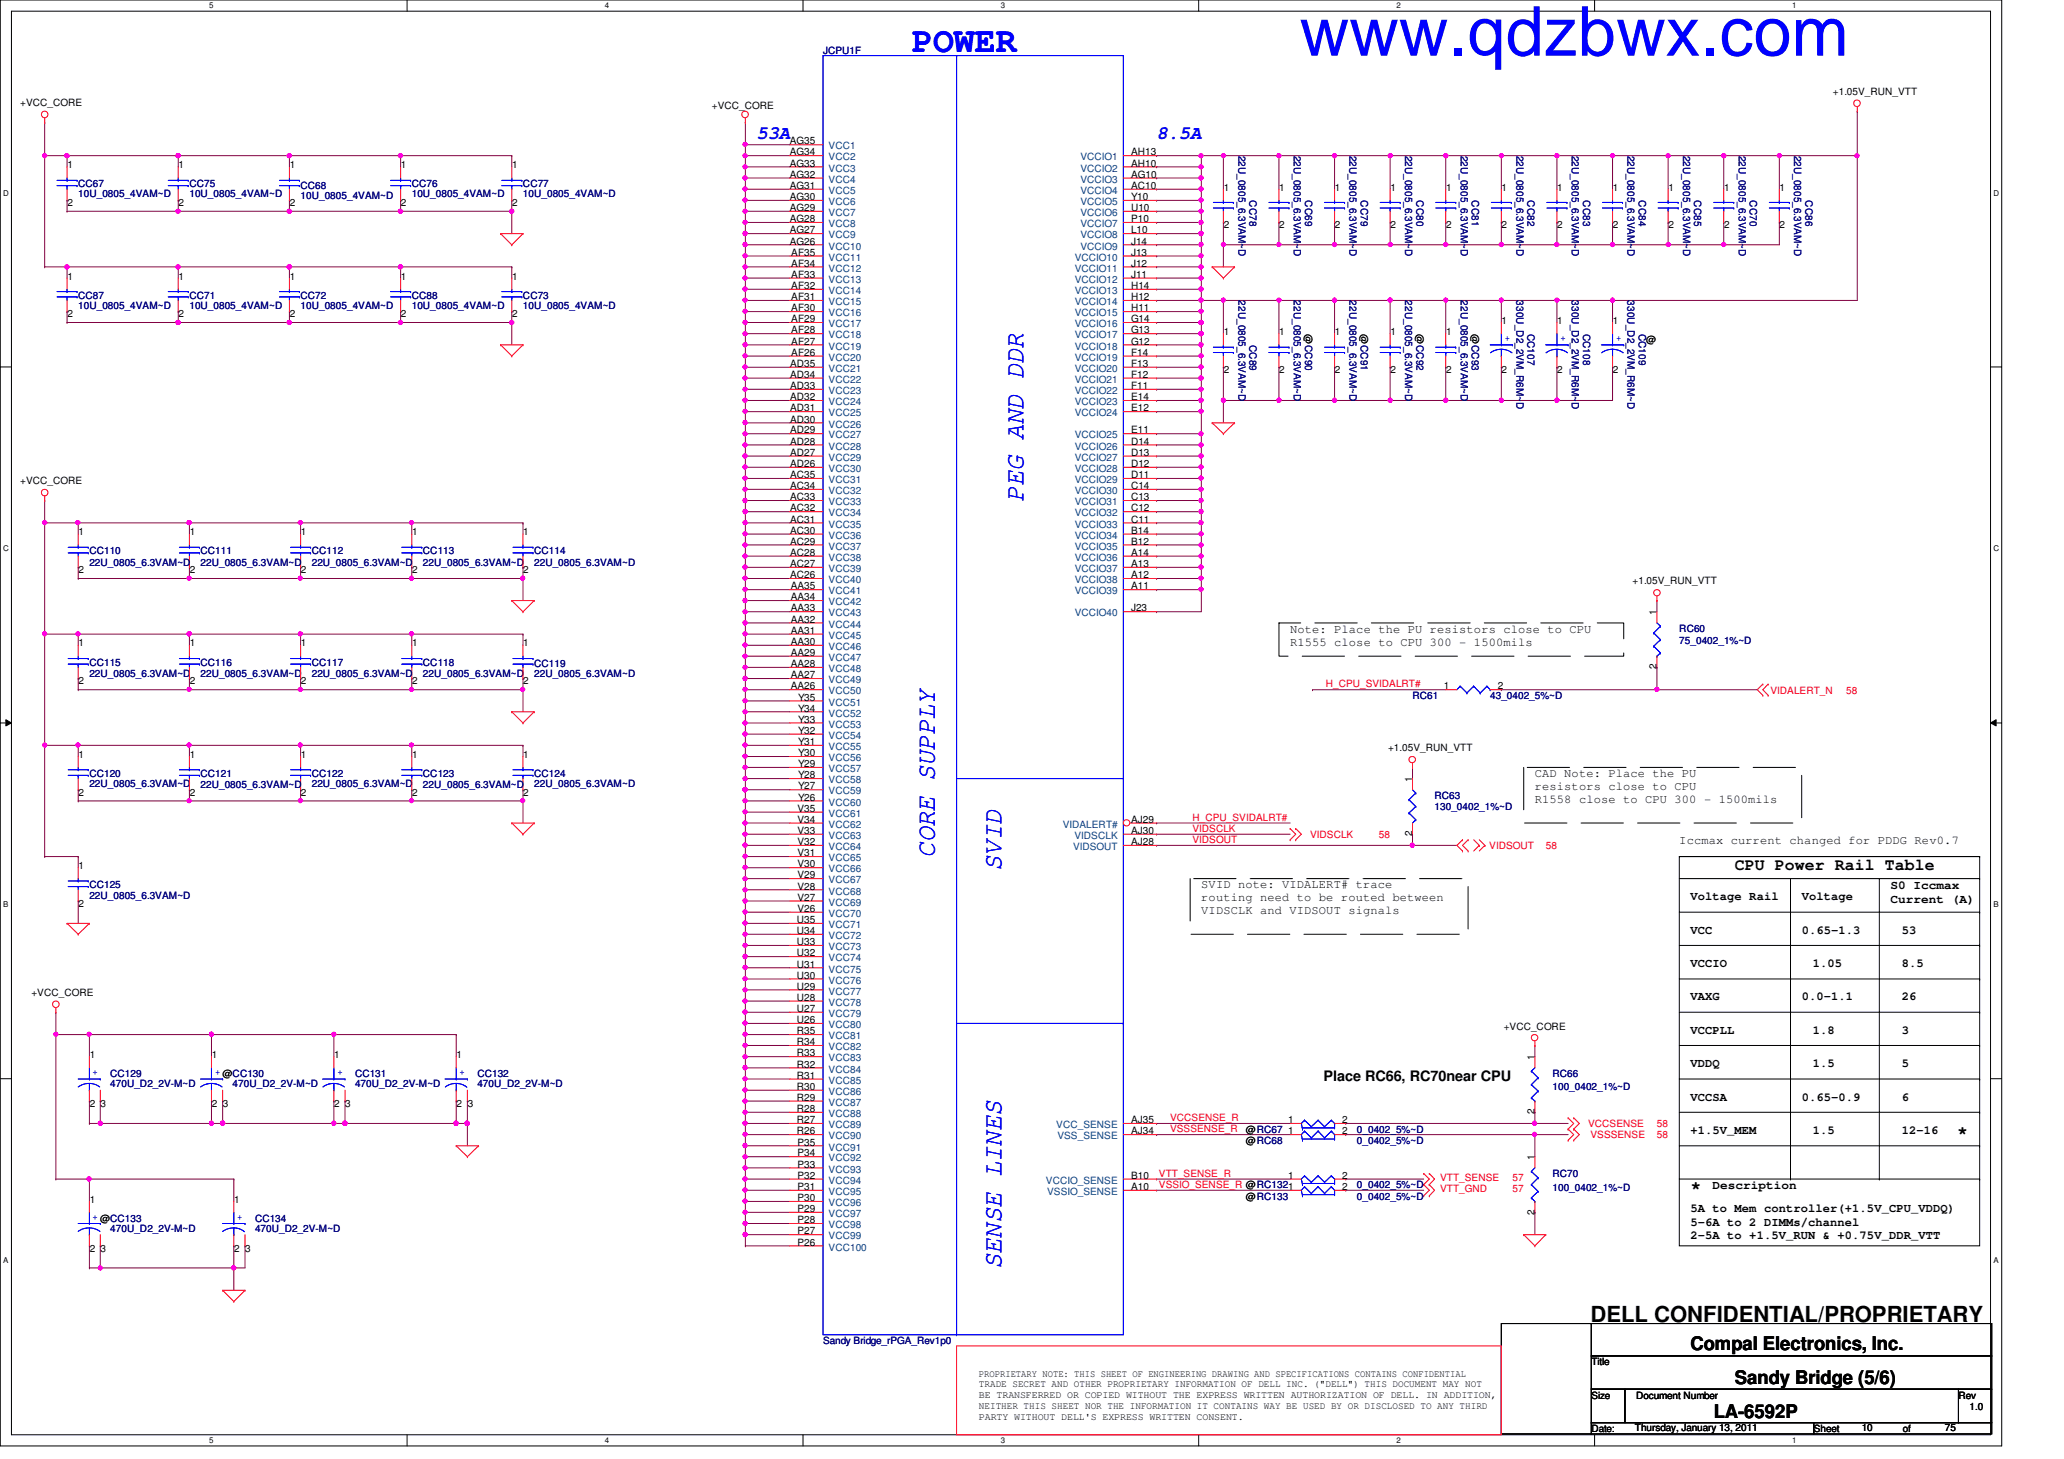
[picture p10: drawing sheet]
<svg xmlns="http://www.w3.org/2000/svg" width="297mm" height="210mm" viewBox="0 0 297 210" stroke-linecap="round" stroke-linejoin="round" font-family="sans-serif">
<defs><g id="words">
<text font-size="9.9" fill="#00f" x="187" y="8">www.qdzbwx.com</text>
<text font-size="5.1" fill="#00f" x="131.3" y="7.5">POWER</text>
<g font-size="3.8" fill="#00f">
<text x="147.3" y="72.2" transform="rotate(-90 147.3 72.2)">PEG AND DDR</text>
<text x="134.5" y="123.4" transform="rotate(-90 134.5 123.4)">CORE SUPPLY</text>
<text x="144.1" y="125.3" transform="rotate(-90 144.1 125.3)">SVID</text>
<text x="144.1" y="182.6" transform="rotate(-90 144.1 182.6)">SENSE LINES</text>
</g>
<text font-size="3.2" x="228.9" y="190.2">DELL CONFIDENTIAL/PROPRIETARY</text>
<g font-size="2.7" fill="#00f">
<text x="108.9" y="19.9">53A</text>
<text x="166.5" y="19.9">8.5A</text>
</g>
<g font-size="2.7">
<text x="243.3" y="194.3">Compal Electronics, Inc.</text>
<text x="249.7" y="199.1">Sandy Bridge (5/6)</text>
<text x="246.6" y="204">LA-6592P</text>
</g>
<g font-size="2.5">
<text x="281.7" y="163.7">*</text>
<text x="243.3" y="171.7">*</text>
</g>
<text font-size="2.4" x="249.7" y="125.2">CPU Power Rail Table</text>
<text font-size="2.1" x="190.5" y="155.5">Place RC66, RC70near CPU</text>
<g font-size="1.7">
<text x="185.7" y="91">Note: Place the PU resistors close to CPU</text>
<text x="185.7" y="92.9">R1555 close to CPU 300 - 1500mils</text>
<text x="220.9" y="111.8">CAD Note: Place the PU</text>
<text x="220.9" y="113.7">resistors close to CPU</text>
<text x="220.9" y="115.5">R1558 close to CPU 300 - 1500mils</text>
<text x="241.7" y="121.4">Iccmax current changed for PDDG Rev0.7</text>
<text x="172.9" y="127.8">SVID note: VIDALERT# trace</text>
<text x="172.9" y="129.7">routing need to be routed between</text>
<text x="172.9" y="131.5">VIDSCLK and VIDSOUT signals</text>
<text x="243.3" y="129.5">Voltage Rail</text>
<text x="259.3" y="129.5">Voltage</text>
<text x="272.1" y="127.9">S0 Iccmax</text>
<text x="272.1" y="129.9">Current (A)</text>
<text x="243.3" y="134.3">VCC</text>
<text x="259.3" y="134.3">0.65-1.3</text>
<text x="273.7" y="134.3">53</text>
<text x="243.3" y="139.1">VCCIO</text>
<text x="243.3" y="143.9">VAXG</text>
<text x="259.3" y="143.9">0.0-1.1</text>
<text x="260.9" y="139.1">1.05</text>
<text x="273.7" y="139.1">8.5</text>
<text x="273.7" y="143.9">26</text>
<text x="243.3" y="148.7">VCCPLL</text>
<text x="260.9" y="148.7">1.8</text>
<text x="273.7" y="148.7">3</text>
<text x="243.3" y="153.5">VDDQ</text>
<text x="260.9" y="153.5">1.5</text>
<text x="273.7" y="153.5">5</text>
<text x="243.3" y="158.3">VCCSA</text>
<text x="259.3" y="158.3">0.65-0.9</text>
<text x="273.7" y="158.3">6</text>
<text x="243.3" y="163.1">+1.5V_MEM</text>
<text x="260.9" y="163.1">1.5</text>
<text x="273.7" y="163.1">12-16</text>
<text x="246.5" y="171.1">Description</text>
<text x="243.3" y="174.3">5A to Mem controller(+1.5V_CPU_VDDQ)</text>
<text x="243.3" y="176.3">5-6A to 2 DIMMs/channel</text>
<text x="243.3" y="178.3">2-5A to +1.5V_RUN &amp; +0.75V_DDR_VTT</text>
</g>
<g font-size="1.4" fill="#000080">
<text x="118.4" y="7.7">JCPU1F</text>
<text x="178.2" y="22.4" transform="rotate(90 178.2 22.4)">22U_0805_6.3VAM~D</text>
<text x="186.2" y="22.4" transform="rotate(90 186.2 22.4)">22U_0805_6.3VAM~D</text>
<text x="194.2" y="22.4" transform="rotate(90 194.2 22.4)">22U_0805_6.3VAM~D</text>
<text x="202.2" y="22.4" transform="rotate(90 202.2 22.4)">22U_0805_6.3VAM~D</text>
<text x="210.2" y="22.4" transform="rotate(90 210.2 22.4)">22U_0805_6.3VAM~D</text>
<text x="218.2" y="22.4" transform="rotate(90 218.2 22.4)">22U_0805_6.3VAM~D</text>
<text x="226.2" y="22.4" transform="rotate(90 226.2 22.4)">22U_0805_6.3VAM~D</text>
<text x="234.2" y="22.4" transform="rotate(90 234.2 22.4)">22U_0805_6.3VAM~D</text>
<text x="242.2" y="22.4" transform="rotate(90 242.2 22.4)">22U_0805_6.3VAM~D</text>
<text x="250.2" y="22.4" transform="rotate(90 250.2 22.4)">22U_0805_6.3VAM~D</text>
<text x="258.2" y="22.4" transform="rotate(90 258.2 22.4)">22U_0805_6.3VAM~D</text>
<text x="11.3" y="27">CC67</text>
<text x="11.3" y="28.4">10U_0805_4VAM~D</text>
<text x="27.3" y="27">CC75</text>
<text x="27.3" y="28.4">10U_0805_4VAM~D</text>
<text x="43.3" y="27.1">CC68</text>
<text x="43.3" y="28.6">10U_0805_4VAM~D</text>
<text x="59.3" y="27">CC76</text>
<text x="59.3" y="28.4">10U_0805_4VAM~D</text>
<text x="75.3" y="27">CC77</text>
<text x="75.3" y="28.4">10U_0805_4VAM~D</text>
<text x="179.8" y="28.8" transform="rotate(90 179.8 28.8)">CC78</text>
<text x="187.8" y="28.8" transform="rotate(90 187.8 28.8)">CC69</text>
<text x="195.8" y="28.8" transform="rotate(90 195.8 28.8)">CC79</text>
<text x="203.8" y="28.8" transform="rotate(90 203.8 28.8)">CC80</text>
<text x="211.8" y="28.8" transform="rotate(90 211.8 28.8)">CC81</text>
<text x="219.8" y="28.8" transform="rotate(90 219.8 28.8)">CC82</text>
<text x="227.8" y="28.8" transform="rotate(90 227.8 28.8)">CC83</text>
<text x="235.8" y="28.8" transform="rotate(90 235.8 28.8)">CC84</text>
<text x="243.8" y="28.8" transform="rotate(90 243.8 28.8)">CC85</text>
<text x="251.8" y="28.8" transform="rotate(90 251.8 28.8)">CC70</text>
<text x="259.8" y="28.8" transform="rotate(90 259.8 28.8)">CC86</text>
<text x="11.3" y="43">CC87</text>
<text x="11.3" y="44.4">10U_0805_4VAM~D</text>
<text x="27.3" y="43">CC71</text>
<text x="27.3" y="44.4">10U_0805_4VAM~D</text>
<text x="43.3" y="43">CC72</text>
<text x="43.3" y="44.4">10U_0805_4VAM~D</text>
<text x="59.3" y="43">CC88</text>
<text x="59.3" y="44.4">10U_0805_4VAM~D</text>
<text x="75.3" y="43">CC73</text>
<text x="75.3" y="44.4">10U_0805_4VAM~D</text>
<text x="178.2" y="43.2" transform="rotate(90 178.2 43.2)">22U_0805_6.3VAM~D</text>
<text x="186.2" y="43.2" transform="rotate(90 186.2 43.2)">22U_0805_6.3VAM~D</text>
<text x="194.2" y="43.2" transform="rotate(90 194.2 43.2)">22U_0805_6.3VAM~D</text>
<text x="202.2" y="43.2" transform="rotate(90 202.2 43.2)">22U_0805_6.3VAM~D</text>
<text x="210.2" y="43.2" transform="rotate(90 210.2 43.2)">22U_0805_6.3VAM~D</text>
<text x="218.2" y="43.2" transform="rotate(90 218.2 43.2)">330U_D2_2VM_R6M~D</text>
<text x="226.2" y="43.2" transform="rotate(90 226.2 43.2)">330U_D2_2VM_R6M~D</text>
<text x="234.2" y="43.2" transform="rotate(90 234.2 43.2)">330U_D2_2VM_R6M~D</text>
<text x="179.8" y="49.6" transform="rotate(90 179.8 49.6)">CC89</text>
<text x="219.8" y="48" transform="rotate(90 219.8 48)">CC107</text>
<text x="227.8" y="48" transform="rotate(90 227.8 48)">CC108</text>
<text x="235.8" y="48" transform="rotate(90 235.8 48)">CC109</text>
<text x="12.9" y="79.8">CC110</text>
<text x="12.9" y="81.4">22U_0805_6.3VAM~D</text>
<text x="28.9" y="79.8">CC111</text>
<text x="28.9" y="81.4">22U_0805_6.3VAM~D</text>
<text x="44.9" y="79.8">CC112</text>
<text x="44.9" y="81.4">22U_0805_6.3VAM~D</text>
<text x="60.9" y="79.8">CC113</text>
<text x="60.9" y="81.4">22U_0805_6.3VAM~D</text>
<text x="76.9" y="79.8">CC114</text>
<text x="76.9" y="81.4">22U_0805_6.3VAM~D</text>
<text x="12.9" y="95.8">CC115</text>
<text x="28.9" y="95.8">CC116</text>
<text x="44.9" y="95.8">CC117</text>
<text x="60.9" y="95.8">CC118</text>
<text x="76.9" y="95.9">CC119</text>
<text x="241.7" y="91">RC60</text>
<text x="241.7" y="92.6">75_0402_1%~D</text>
<text x="12.9" y="97.4">22U_0805_6.3VAM~D</text>
<text x="28.9" y="97.4">22U_0805_6.3VAM~D</text>
<text x="44.9" y="97.4">22U_0805_6.3VAM~D</text>
<text x="60.9" y="97.4">22U_0805_6.3VAM~D</text>
<text x="76.9" y="97.4">22U_0805_6.3VAM~D</text>
<text x="203.3" y="100.6">RC61</text>
<text x="214.5" y="100.6">43_0402_5%~D</text>
<text x="12.9" y="111.8">CC120</text>
<text x="12.9" y="113.2">22U_0805_6.3VAM~D</text>
<text x="28.9" y="111.8">CC121</text>
<text x="28.9" y="113.4">22U_0805_6.3VAM~D</text>
<text x="44.9" y="111.8">CC122</text>
<text x="44.9" y="113.2">22U_0805_6.3VAM~D</text>
<text x="60.9" y="111.8">CC123</text>
<text x="60.9" y="113.4">22U_0805_6.3VAM~D</text>
<text x="76.9" y="111.8">CC124</text>
<text x="76.9" y="113.2">22U_0805_6.3VAM~D</text>
<text x="206.5" y="115">RC63</text>
<text x="206.5" y="116.6">130_0402_1%~D</text>
<text x="12.9" y="127.8">CC125</text>
<text x="12.9" y="129.4">22U_0805_6.3VAM~D</text>
<text x="15.9" y="155">CC129</text>
<text x="51.1" y="155">CC131</text>
<text x="68.7" y="155">CC132</text>
<text x="223.4" y="155">RC66</text>
<text x="15.9" y="156.4">470U_D2_2V-M~D</text>
<text x="33.5" y="156.4">470U_D2_2V-M~D</text>
<text x="51.1" y="156.4">470U_D2_2V-M~D</text>
<text x="68.7" y="156.4">470U_D2_2V-M~D</text>
<text x="223.4" y="156.9">100_0402_1%~D</text>
<text x="195.3" y="164.6">0_0402_5%~D</text>
<text x="195.3" y="163">0_0402_5%~D</text>
<text x="195.3" y="171">0_0402_5%~D</text>
<text x="195.3" y="172.6">0_0402_5%~D</text>
<text x="223.4" y="169.4">RC70</text>
<text x="223.4" y="171.3">100_0402_1%~D</text>
<text x="15.9" y="177.2">470U_D2_2V-M~D</text>
<text x="36.7" y="175.8">CC134</text>
<text x="36.7" y="177.2">470U_D2_2V-M~D</text>
<text x="118.4" y="193.4">Sandy Bridge_rPGA_Rev1p0</text>
</g>
<g font-size="1.4">
<text x="2.9" y="15.3">+VCC_CORE</text>
<text x="102.4" y="15.7">+VCC_CORE</text>
<text x="263.8" y="13.7">+1.05V_RUN_VTT</text>
<text x="113.7" y="20.8">AG35</text>
<text x="113.7" y="22.4">AG34</text>
<text x="113.7" y="24">AG33</text>
<text x="162.8" y="22.4">AH13</text>
<text x="162.8" y="24">AH10</text>
<text x="9.7" y="24.2">1</text>
<text x="9.7" y="29.7">2</text>
<text x="25.7" y="24.2">1</text>
<text x="25.7" y="29.7">2</text>
<text x="41.7" y="24.2">1</text>
<text x="41.7" y="29.7">2</text>
<text x="57.7" y="24.2">1</text>
<text x="57.7" y="29.7">2</text>
<text x="73.7" y="24.2">1</text>
<text x="73.7" y="29.7">2</text>
<text x="113.7" y="25.6">AG32</text>
<text x="113.7" y="27.2">AG31</text>
<text x="113.7" y="28.8">AG30</text>
<text x="162.8" y="25.6">AG10</text>
<text x="162.8" y="27.2">AC10</text>
<text x="162.8" y="28.8">Y10</text>
<text x="176.1" y="27.4">1</text>
<text x="184.1" y="27.4">1</text>
<text x="192.1" y="27.4">1</text>
<text x="200.1" y="27.4">1</text>
<text x="208.1" y="27.4">1</text>
<text x="216.1" y="27.4">1</text>
<text x="224.1" y="27.4">1</text>
<text x="232.1" y="27.4">1</text>
<text x="240.1" y="27.4">1</text>
<text x="248.1" y="27.4">1</text>
<text x="256.1" y="27.4">1</text>
<text x="113.7" y="30.4">AG29</text>
<text x="113.7" y="32">AG28</text>
<text x="113.7" y="33.6">AG27</text>
<text x="113.7" y="35.2">AG26</text>
<text x="162.8" y="30.4">U10</text>
<text x="162.8" y="32">P10</text>
<text x="162.8" y="33.6">L10</text>
<text x="162.8" y="35.2">J14</text>
<text x="176.1" y="32.9">2</text>
<text x="184.1" y="32.9">2</text>
<text x="192.1" y="32.9">2</text>
<text x="200.1" y="32.9">2</text>
<text x="208.1" y="32.9">2</text>
<text x="216.1" y="32.9">2</text>
<text x="224.1" y="32.9">2</text>
<text x="232.1" y="32.9">2</text>
<text x="240.1" y="32.9">2</text>
<text x="248.1" y="32.9">2</text>
<text x="256.1" y="32.9">2</text>
<text x="9.7" y="40.2">1</text>
<text x="25.7" y="40.2">1</text>
<text x="41.7" y="40.2">1</text>
<text x="57.7" y="40.2">1</text>
<text x="73.7" y="40.2">1</text>
<text x="113.9" y="36.8">AF35</text>
<text x="113.9" y="38.4">AF34</text>
<text x="113.9" y="40">AF33</text>
<text x="113.9" y="41.6">AF32</text>
<text x="162.8" y="40">J11</text>
<text x="162.8" y="36.8">J13</text>
<text x="162.8" y="38.4">J12</text>
<text x="162.8" y="41.6">H14</text>
<text x="9.7" y="45.7">2</text>
<text x="25.7" y="45.7">2</text>
<text x="41.7" y="45.7">2</text>
<text x="57.7" y="45.7">2</text>
<text x="73.7" y="45.7">2</text>
<text x="113.9" y="43.2">AF31</text>
<text x="113.9" y="44.8">AF30</text>
<text x="113.9" y="46.4">AF29</text>
<text x="113.9" y="48">AF28</text>
<text x="162.8" y="43.2">H12</text>
<text x="162.8" y="44.8">H11</text>
<text x="162.8" y="46.4">G14</text>
<text x="162.8" y="48">G13</text>
<text x="216.1" y="46.6">1</text>
<text x="224.1" y="46.6">1</text>
<text x="232.1" y="46.6">1</text>
<text x="113.7" y="52.8">AD35</text>
<text x="113.9" y="49.6">AF27</text>
<text x="113.9" y="51.2">AF26</text>
<text x="162.8" y="49.6">G12</text>
<text x="162.8" y="51.2">F14</text>
<text x="162.8" y="52.8">F13</text>
<text x="176.1" y="48.2">1</text>
<text x="176.1" y="53.7">2</text>
<text x="184.1" y="48.2">1</text>
<text x="184.1" y="53.7">2</text>
<text x="187.8" y="48" transform="rotate(90 187.8 48)">@CC90</text>
<text x="192.1" y="48.2">1</text>
<text x="192.1" y="53.7">2</text>
<text x="195.8" y="48" transform="rotate(90 195.8 48)">@CC91</text>
<text x="200.1" y="48.2">1</text>
<text x="200.1" y="53.7">2</text>
<text x="203.8" y="48" transform="rotate(90 203.8 48)">@CC92</text>
<text x="208.1" y="48.2">1</text>
<text x="208.1" y="53.7">2</text>
<text x="211.8" y="48" transform="rotate(90 211.8 48)">@CC93</text>
<text x="216.1" y="53.7">2</text>
<text x="224.1" y="53.7">2</text>
<text x="232.1" y="53.7">2</text>
<text x="236.9" y="49.4">@</text>
<text x="113.7" y="54.4">AD34</text>
<text x="113.7" y="56">AD33</text>
<text x="113.7" y="57.6">AD32</text>
<text x="113.7" y="59.2">AD31</text>
<text x="162.8" y="54.4">F12</text>
<text x="162.8" y="56">F11</text>
<text x="162.8" y="57.6">E14</text>
<text x="162.8" y="59.2">E12</text>
<text x="113.7" y="60.8">AD30</text>
<text x="113.7" y="62.4">AD29</text>
<text x="113.7" y="64">AD28</text>
<text x="113.7" y="65.6">AD27</text>
<text x="162.8" y="62.4">E11</text>
<text x="162.8" y="64">D14</text>
<text x="162.8" y="65.6">D13</text>
<text x="2.9" y="69.7">+VCC_CORE</text>
<text x="113.7" y="67.2">AD26</text>
<text x="113.7" y="68.8">AC35</text>
<text x="113.7" y="70.4">AC34</text>
<text x="113.7" y="72">AC33</text>
<text x="162.8" y="67.2">D12</text>
<text x="162.8" y="68.8">D11</text>
<text x="162.8" y="70.4">C14</text>
<text x="162.8" y="72">C13</text>
<text x="11.3" y="77">1</text>
<text x="27.3" y="77">1</text>
<text x="43.3" y="77">1</text>
<text x="59.3" y="77">1</text>
<text x="75.3" y="77">1</text>
<text x="113.7" y="73.6">AC32</text>
<text x="113.7" y="75.2">AC31</text>
<text x="113.7" y="76.8">AC30</text>
<text x="162.8" y="73.6">C12</text>
<text x="162.8" y="75.2">C11</text>
<text x="162.8" y="76.8">B14</text>
<text x="11.3" y="82.5">2</text>
<text x="27.3" y="82.5">2</text>
<text x="43.3" y="82.5">2</text>
<text x="59.3" y="82.5">2</text>
<text x="75.3" y="82.5">2</text>
<text x="113.7" y="78.4">AC29</text>
<text x="113.7" y="80">AC28</text>
<text x="113.7" y="81.6">AC27</text>
<text x="113.7" y="83.2">AC26</text>
<text x="162.8" y="78.4">B12</text>
<text x="162.8" y="80">A14</text>
<text x="162.8" y="81.6">A13</text>
<text x="162.8" y="83.2">A12</text>
<text x="113.8" y="84.8">AA35</text>
<text x="113.8" y="86.4">AA34</text>
<text x="113.8" y="88">AA33</text>
<text x="113.8" y="89.6">AA32</text>
<text x="162.8" y="84.8">A11</text>
<text x="162.8" y="88">J23</text>
<text x="234.9" y="84.1">+1.05V_RUN_VTT</text>
<text x="238.4" y="88.5" transform="rotate(-90 238.4 88.5)">1</text>
<text x="11.3" y="93">1</text>
<text x="27.3" y="93">1</text>
<text x="43.3" y="93">1</text>
<text x="59.3" y="93">1</text>
<text x="75.3" y="93">1</text>
<text x="113.8" y="91.2">AA31</text>
<text x="113.8" y="92.8">AA30</text>
<text x="113.8" y="94.4">AA29</text>
<text x="113.8" y="96">AA28</text>
<text x="11.3" y="98.5">2</text>
<text x="27.3" y="98.5">2</text>
<text x="43.3" y="98.5">2</text>
<text x="59.3" y="98.5">2</text>
<text x="75.3" y="98.5">2</text>
<text x="113.8" y="97.6">AA27</text>
<text x="113.8" y="99.2">AA26</text>
<text x="114.8" y="100.8">Y35</text>
<text x="207.8" y="99.2">1</text>
<text x="215.6" y="99.2">2</text>
<text x="238.4" y="96.3" transform="rotate(-90 238.4 96.3)">2</text>
<text x="114.8" y="102.4">Y34</text>
<text x="114.8" y="104">Y33</text>
<text x="114.8" y="105.6">Y32</text>
<text x="114.8" y="107.2">Y31</text>
<text x="11.3" y="109">1</text>
<text x="27.3" y="109">1</text>
<text x="43.3" y="109">1</text>
<text x="59.3" y="109">1</text>
<text x="75.3" y="109">1</text>
<text x="114.8" y="108.8">Y30</text>
<text x="114.8" y="110.4">Y29</text>
<text x="114.8" y="112">Y28</text>
<text x="114.8" y="113.6">Y27</text>
<text x="199.8" y="108.1">+1.05V_RUN_VTT</text>
<text x="203.2" y="112.5" transform="rotate(-90 203.2 112.5)">1</text>
<text x="11.3" y="114.5">2</text>
<text x="27.3" y="114.5">2</text>
<text x="43.3" y="114.5">2</text>
<text x="59.3" y="114.5">2</text>
<text x="75.3" y="114.5">2</text>
<text x="114.8" y="116.8">V35</text>
<text x="114.8" y="118.4">V34</text>
<text x="114.8" y="120">V33</text>
<text x="114.8" y="115.2">Y26</text>
<text x="162.8" y="118.4">AJ29</text>
<text x="162.8" y="120">AJ30</text>
<text x="11.3" y="125">1</text>
<text x="114.8" y="121.6">V32</text>
<text x="114.8" y="123.2">V31</text>
<text x="114.8" y="124.8">V30</text>
<text x="162.8" y="121.6">AJ28</text>
<text x="203.2" y="120.3" transform="rotate(-90 203.2 120.3)">2</text>
<text x="11.3" y="130.5">2</text>
<text x="114.8" y="126.4">V29</text>
<text x="114.8" y="128">V28</text>
<text x="114.8" y="129.6">V27</text>
<text x="114.8" y="131.2">V26</text>
<text x="114.7" y="132.8">U35</text>
<text x="114.7" y="134.4">U34</text>
<text x="114.7" y="136">U33</text>
<text x="114.7" y="137.6">U32</text>
<text x="4.5" y="143.3">+VCC_CORE</text>
<text x="114.7" y="139.2">U31</text>
<text x="114.7" y="140.8">U30</text>
<text x="114.7" y="142.4">U29</text>
<text x="114.7" y="144">U28</text>
<text x="114.7" y="145.6">U27</text>
<text x="114.7" y="147.2">U26</text>
<text x="114.7" y="148.8">R35</text>
<text x="216.4" y="148.3">+VCC_CORE</text>
<text x="12.9" y="152.2">1</text>
<text x="30.5" y="152.2">1</text>
<text x="48.1" y="152.2">1</text>
<text x="65.7" y="152.2">1</text>
<text x="114.7" y="150.4">R34</text>
<text x="114.7" y="152">R33</text>
<text x="114.7" y="153.6">R32</text>
<text x="114.7" y="155.2">R31</text>
<text x="220.8" y="152.5" transform="rotate(-90 220.8 152.5)">1</text>
<text x="12.9" y="159.3">2</text>
<text x="14.5" y="159.3">3</text>
<text x="30.5" y="159.3">2</text>
<text x="32.1" y="159.3">3</text>
<text x="48.1" y="159.3">2</text>
<text x="49.7" y="159.3">3</text>
<text x="65.7" y="159.3">2</text>
<text x="67.3" y="159.3">3</text>
<text x="114.7" y="156.8">R30</text>
<text x="114.7" y="158.4">R29</text>
<text x="114.7" y="160">R28</text>
<text x="114.7" y="161.6">R27</text>
<text x="162.8" y="161.6">AJ35</text>
<text x="185.4" y="161.6">1</text>
<text x="193.2" y="161.6">2</text>
<text x="220.8" y="160.3" transform="rotate(-90 220.8 160.3)">2</text>
<text x="114.7" y="163.2">R26</text>
<text x="114.8" y="164.8">P35</text>
<text x="114.8" y="166.4">P34</text>
<text x="114.8" y="168">P33</text>
<text x="162.8" y="163.2">AJ34</text>
<text x="179.3" y="164.6">@RC68</text>
<text x="179.3" y="163">@RC67</text>
<text x="185.4" y="163.2">1</text>
<text x="193.2" y="163.2">2</text>
<text x="220.8" y="166.9" transform="rotate(-90 220.8 166.9)">1</text>
<text x="12.9" y="173">1</text>
<text x="33.7" y="173">1</text>
<text x="114.8" y="169.6">P32</text>
<text x="114.8" y="171.2">P31</text>
<text x="114.8" y="172.8">P30</text>
<text x="162.8" y="171.2">A10</text>
<text x="162.8" y="169.6">B10</text>
<text x="179.3" y="172.6">@RC133</text>
<text x="185.4" y="169.6">1</text>
<text x="193.2" y="169.6">2</text>
<text x="193.2" y="171.2">2</text>
<text x="114.8" y="174.4">P29</text>
<text x="114.8" y="176">P28</text>
<text x="114.8" y="177.6">P27</text>
<text x="114.8" y="179.2">P26</text>
<text x="220.8" y="174.8" transform="rotate(-90 220.8 174.8)">2</text>
<text x="12.9" y="180.1">2</text>
<text x="14.5" y="180.1">3</text>
<text x="33.7" y="180.1">2</text>
<text x="35.3" y="180.1">3</text>
<text x="229" y="196.4">Title</text>
<text x="140.9" y="198">PROPRIETARY NOTE: THIS SHEET OF ENGINEERING DRAWING AND SPECIFICATIONS CONTAINS CONFIDENTIAL</text>
<text x="140.9" y="199.6">TRADE SECRET AND OTHER PROPRIETARY INFORMATION OF DELL INC. (&quot;DELL&quot;) THIS DOCUMENT MAY NOT</text>
<text x="140.9" y="201.2">BE TRANSFERRED OR COPIED WITHOUT THE EXPRESS WRITTEN AUTHORIZATION OF DELL. IN ADDITION,</text>
<text x="140.9" y="202.7">NEITHER THIS SHEET NOR THE INFORMATION IT CONTAINS WAY BE USED BY OR DISCLOSED TO ANY THIRD</text>
<text x="229" y="201.2">Size</text>
<text x="235.5" y="201.2">Document Number</text>
<text x="281.9" y="201.2">Rev</text>
<text x="283.5" y="202.8">1.0</text>
<text x="140.9" y="204.3">PARTY WITHOUT DELL'S EXPRESS WRITTEN CONSENT.</text>
<text x="229" y="206">Date:</text>
<text x="235.3" y="205.9">Thursday, January 13, 2011</text>
<text x="261" y="206">Sheet</text>
<text x="267.9" y="205.9">10</text>
<text x="273.9" y="206">of</text>
<text x="279.9" y="205.9">75</text>
</g>
<g font-size="1.4" fill="#004080">
<text x="119.2" y="21.5">VCC1</text>
<text x="119.2" y="23.1">VCC2</text>
<text x="155.5" y="23.1">VCCIO1</text>
<text x="119.2" y="24.7">VCC3</text>
<text x="119.2" y="26.3">VCC4</text>
<text x="119.2" y="27.9">VCC5</text>
<text x="119.2" y="29.5">VCC6</text>
<text x="155.5" y="24.7">VCCIO2</text>
<text x="155.5" y="26.3">VCCIO3</text>
<text x="155.5" y="27.9">VCCIO4</text>
<text x="155.5" y="29.5">VCCIO5</text>
<text x="119.2" y="31.1">VCC7</text>
<text x="119.2" y="32.7">VCC8</text>
<text x="119.2" y="34.3">VCC9</text>
<text x="119.2" y="35.9">VCC10</text>
<text x="155.5" y="31.1">VCCIO6</text>
<text x="155.5" y="32.7">VCCIO7</text>
<text x="155.5" y="34.3">VCCIO8</text>
<text x="155.5" y="35.9">VCCIO9</text>
<text x="119.2" y="37.5">VCC11</text>
<text x="119.2" y="39.1">VCC12</text>
<text x="119.2" y="40.7">VCC13</text>
<text x="154.7" y="40.7">VCCIO12</text>
<text x="154.7" y="37.5">VCCIO10</text>
<text x="154.7" y="39.1">VCCIO11</text>
<text x="119.2" y="42.3">VCC14</text>
<text x="119.2" y="43.9">VCC15</text>
<text x="119.2" y="45.5">VCC16</text>
<text x="119.2" y="47.1">VCC17</text>
<text x="154.7" y="42.3">VCCIO13</text>
<text x="154.7" y="43.9">VCCIO14</text>
<text x="154.7" y="45.5">VCCIO15</text>
<text x="154.7" y="47.1">VCCIO16</text>
<text x="119.2" y="48.7">VCC18</text>
<text x="119.2" y="50.3">VCC19</text>
<text x="119.2" y="51.9">VCC20</text>
<text x="119.2" y="53.5">VCC21</text>
<text x="154.7" y="50.3">VCCIO18</text>
<text x="154.7" y="51.9">VCCIO19</text>
<text x="154.7" y="53.5">VCCIO20</text>
<text x="154.7" y="48.7">VCCIO17</text>
<text x="119.2" y="55.1">VCC22</text>
<text x="119.2" y="56.7">VCC23</text>
<text x="119.2" y="58.3">VCC24</text>
<text x="119.2" y="59.9">VCC25</text>
<text x="154.7" y="55.1">VCCIO21</text>
<text x="154.7" y="56.7">VCCIO22</text>
<text x="154.7" y="58.3">VCCIO23</text>
<text x="154.7" y="59.9">VCCIO24</text>
<text x="119.2" y="61.5">VCC26</text>
<text x="119.2" y="63.1">VCC27</text>
<text x="119.2" y="64.7">VCC28</text>
<text x="154.7" y="63.1">VCCIO25</text>
<text x="154.7" y="64.7">VCCIO26</text>
<text x="119.2" y="66.3">VCC29</text>
<text x="119.2" y="67.9">VCC30</text>
<text x="119.2" y="69.5">VCC31</text>
<text x="119.2" y="71.1">VCC32</text>
<text x="154.7" y="66.3">VCCIO27</text>
<text x="154.7" y="67.9">VCCIO28</text>
<text x="154.7" y="69.5">VCCIO29</text>
<text x="154.7" y="71.1">VCCIO30</text>
<text x="119.2" y="72.7">VCC33</text>
<text x="119.2" y="74.3">VCC34</text>
<text x="119.2" y="75.9">VCC35</text>
<text x="119.2" y="77.5">VCC36</text>
<text x="154.7" y="74.3">VCCIO32</text>
<text x="154.7" y="75.9">VCCIO33</text>
<text x="154.7" y="77.5">VCCIO34</text>
<text x="154.7" y="72.7">VCCIO31</text>
<text x="119.2" y="79.1">VCC37</text>
<text x="119.2" y="80.7">VCC38</text>
<text x="119.2" y="82.3">VCC39</text>
<text x="119.2" y="83.9">VCC40</text>
<text x="154.7" y="79.1">VCCIO35</text>
<text x="154.7" y="80.7">VCCIO36</text>
<text x="154.7" y="82.3">VCCIO37</text>
<text x="154.7" y="83.9">VCCIO38</text>
<text x="119.2" y="85.5">VCC41</text>
<text x="119.2" y="87.1">VCC42</text>
<text x="119.2" y="88.7">VCC43</text>
<text x="154.7" y="85.5">VCCIO39</text>
<text x="154.7" y="88.7">VCCIO40</text>
<text x="119.2" y="90.3">VCC44</text>
<text x="119.2" y="91.9">VCC45</text>
<text x="119.2" y="93.5">VCC46</text>
<text x="119.2" y="95.1">VCC47</text>
<text x="119.2" y="96.7">VCC48</text>
<text x="119.2" y="98.3">VCC49</text>
<text x="119.2" y="99.9">VCC50</text>
<text x="119.2" y="101.5">VCC51</text>
<text x="119.2" y="103.1">VCC52</text>
<text x="119.2" y="104.7">VCC53</text>
<text x="119.2" y="106.3">VCC54</text>
<text x="119.2" y="107.9">VCC55</text>
<text x="119.2" y="109.5">VCC56</text>
<text x="119.2" y="111.1">VCC57</text>
<text x="119.2" y="112.7">VCC58</text>
<text x="119.2" y="114.3">VCC59</text>
<text x="119.2" y="115.9">VCC60</text>
<text x="119.2" y="117.5">VCC61</text>
<text x="119.2" y="119.1">VCC62</text>
<text x="152.9" y="119.1">VIDALERT#</text>
<text x="119.2" y="120.7">VCC63</text>
<text x="119.2" y="122.3">VCC64</text>
<text x="119.2" y="123.9">VCC65</text>
<text x="119.2" y="125.5">VCC66</text>
<text x="154.4" y="122.3">VIDSOUT</text>
<text x="154.6" y="120.7">VIDSCLK</text>
<text x="119.2" y="127.1">VCC67</text>
<text x="119.2" y="128.7">VCC68</text>
<text x="119.2" y="130.3">VCC69</text>
<text x="119.2" y="131.9">VCC70</text>
<text x="119.2" y="133.5">VCC71</text>
<text x="119.2" y="135.1">VCC72</text>
<text x="119.2" y="136.7">VCC73</text>
<text x="119.2" y="138.3">VCC74</text>
<text x="119.2" y="139.9">VCC75</text>
<text x="119.2" y="141.5">VCC76</text>
<text x="119.2" y="143.1">VCC77</text>
<text x="119.2" y="144.7">VCC78</text>
<text x="119.2" y="146.3">VCC79</text>
<text x="119.2" y="147.9">VCC80</text>
<text x="119.2" y="149.5">VCC81</text>
<text x="119.2" y="151.1">VCC82</text>
<text x="119.2" y="152.7">VCC83</text>
<text x="119.2" y="154.3">VCC84</text>
<text x="119.2" y="155.9">VCC85</text>
<text x="119.2" y="157.5">VCC86</text>
<text x="119.2" y="159.1">VCC87</text>
<text x="119.2" y="160.7">VCC88</text>
<text x="119.2" y="162.3">VCC89</text>
<text x="119.2" y="163.9">VCC90</text>
<text x="119.2" y="165.5">VCC91</text>
<text x="119.2" y="167.1">VCC92</text>
<text x="152" y="162.3">VCC_SENSE</text>
<text x="152.2" y="163.9">VSS_SENSE</text>
<text x="119.2" y="168.7">VCC93</text>
<text x="119.2" y="170.3">VCC94</text>
<text x="119.2" y="171.9">VCC95</text>
<text x="119.2" y="173.5">VCC96</text>
<text x="150.5" y="170.3">VCCIO_SENSE</text>
<text x="150.7" y="171.9">VSSIO_SENSE</text>
<text x="119.2" y="175.1">VCC97</text>
<text x="119.2" y="176.7">VCC98</text>
<text x="119.2" y="178.3">VCC99</text>
<text x="119.2" y="179.9">VCC100</text>
</g>
<g font-size="1.4" fill="#00f">
<text x="216.6" y="49">+</text>
<text x="224.6" y="49">+</text>
<text x="232.6" y="49">+</text>
<text x="13.3" y="154.6">+</text>
<text x="30.9" y="154.6">+ @CC130</text>
<text x="48.6" y="154.6">+</text>
<text x="66.1" y="154.6">+</text>
<text x="13.3" y="175.5">+ @CC133</text>
<text x="34.1" y="175.5">+</text>
</g>
<g font-size="1.4" fill="#f00">
<text x="190.8" y="98.9">H_CPU_SVIDALRT#</text>
<text x="254.8" y="99.8">VIDALERT_N</text>
<text x="265.7" y="99.8">58</text>
<text x="171.6" y="118.1">H_CPU_SVIDALRT#</text>
<text x="171.6" y="119.7">VIDSCLK</text>
<text x="171.6" y="121.3">VIDSOUT</text>
<text x="188.5" y="120.6">VIDSCLK</text>
<text x="198.5" y="120.6">58</text>
<text x="214.3" y="122.2">VIDSOUT</text>
<text x="222.5" y="122.2">58</text>
<text x="168.4" y="161.3">VCCSENSE_R</text>
<text x="168.4" y="162.9">VSSSENSE_R</text>
<text x="228.6" y="162.2">VCCSENSE</text>
<text x="228.9" y="163.8">VSSSENSE</text>
<text x="238.5" y="162.2">58</text>
<text x="238.5" y="163.8">58</text>
<text x="166.8" y="169.3">VTT_SENSE_R</text>
<text x="166.8" y="170.9">VSSIO_SENSE_R @RC1321</text>
<text x="207.3" y="169.9">VTT_SENSE</text>
<text x="207.3" y="171.4">VTT_GND</text>
<text x="217.7" y="171.4">57</text>
<text x="217.7" y="169.9">57</text>
</g>
<g font-size="1.1">
<text x="30.1" y="1.1">5</text>
<text x="87" y="1.1">4</text>
<text x="144" y="1.1">3</text>
<text x="201" y="1.1">2</text>
<text x="257.9" y="1.1">1</text>
<text x=".5" y="28.2">D</text>
<text x="286.9" y="28.2">D</text>
<text x=".5" y="79.3">C</text>
<text x="286.9" y="79.3">C</text>
<text x=".5" y="130.6">B</text>
<text x="286.9" y="130.6">B</text>
<text x=".5" y="181.7">A</text>
<text x="286.9" y="181.7">A</text>
<text x="30.1" y="207.6">5</text>
<text x="87" y="207.6">4</text>
<text x="144" y="207.6">3</text>
<text x="201" y="207.6">2</text>
<text x="257.9" y="207.6">1</text>
</g>
</g></defs>
<path d="M0 0h288.1v208h-288.1zM1.6 1.6h284.9v204.8h-284.9z" fill="none" stroke="#000" stroke-width=".14"/>
<g fill="#fff">
<path d="M30.1 .2h.6v1.2h-.6z"/>
<path d="M30.1 206.6h.6v1.2h-.6z"/>
</g>
<path d="M58.6 0v1.6M58.6 206.4v1.6" fill="none" stroke="#000" stroke-width=".14"/>
<g fill="#fff">
<path d="M87 .2h.6v1.2h-.6z"/>
<path d="M87 206.6h.6v1.2h-.6z"/>
</g>
<path d="M115.6 0v1.6M115.6 206.4v1.6" fill="none" stroke="#000" stroke-width=".14"/>
<g fill="#fff">
<path d="M144 .2h.6v1.2h-.6z"/>
<path d="M144 206.6h.6v1.2h-.6z"/>
</g>
<path d="M172.5 0v1.6M172.5 206.4v1.6" fill="none" stroke="#000" stroke-width=".14"/>
<g fill="#fff">
<path d="M201 .2h.5v1.2h-.5z"/>
<path d="M201 206.6h.5v1.2h-.5z"/>
</g>
<path d="M229.5 0v1.6M229.5 206.4v1.6" fill="none" stroke="#000" stroke-width=".14"/>
<g fill="#fff">
<path d="M257.9 .2h.6v1.2h-.6z"/>
<path d="M257.9 206.6h.6v1.2h-.6z"/>
<path d="M.5 27.2h.7v1.2h-.7z"/>
<path d="M286.9 27.2h.8v1.2h-.8z"/>
<path d="M.5 78.4h.7v1.1h-.7z"/>
<path d="M286.9 78.4h.8v1.1h-.8z"/>
</g>
<path d="M0 52.8h1.6M286.5 52.8h1.6" fill="none" stroke="#000" stroke-width=".14"/>
<g fill="#fff">
<path d="M.5 129.6h.7v1.2h-.7z"/>
<path d="M286.9 129.6h.7v1.2h-.7z"/>
</g>
<path d="M0 104h1.6M.8 103.5l.8 .5-.8 .4zM286.5 104l.8-.5v.9zM286.5 104h1.6" fill="none" stroke="#000" stroke-width=".14"/>
<path d="M.8 103.5l.8 .5-.8 .4zM286.5 104l.8-.5v.9z" fill="#000"/>
<g fill="#fff">
<path d="M.5 180.8h.7v1.1h-.7z"/>
<path d="M286.9 180.8h.7v1.1h-.7z"/>
</g>
<path d="M0 155.2h1.6M286.5 155.2h1.6" fill="none" stroke="#000" stroke-width=".14"/>
<path d="M107.3 104h.1M107.3 104v1.6" fill="none" stroke="#800040" stroke-width=".14"/>
<circle cx="107.2" cy="104" r=".3" fill="#f0f"/>
<circle cx="107.2" cy="104" r=".3" fill="none" stroke="#f0f" stroke-width=".14"/>
<path d="M107.3 83.2h.1M107.3 83.2v1.6" fill="none" stroke="#800040" stroke-width=".14"/>
<circle cx="107.2" cy="83.2" r=".3" fill="#f0f"/>
<circle cx="107.2" cy="83.2" r=".3" fill="none" stroke="#f0f" stroke-width=".14"/>
<path d="M107.3 22.4h.1M107.3 30.4h.1M107.3 22.4h6.4M107.3 30.4h6.4M107.3 110.4h.1M107.3 110.4h6.4M107.3 124.8h.1M107.3 124.8h6.4" fill="none" stroke="#800040" stroke-width=".14"/>
<circle cx="107.2" cy="110.4" r=".3" fill="#f0f"/>
<circle cx="107.2" cy="110.4" r=".3" fill="none" stroke="#f0f" stroke-width=".14"/>
<g fill="none" stroke="#800040" stroke-width=".14">
<path d="M107.3 32h.1M107.3 32h6.4M107.3 57.6h.1M107.3 54.4h.1M107.3 56h.1M107.3 43.2h.1M107.3 57.6h6.4M107.3 54.4h6.4M107.3 56h6.4M107.3 43.2h6.4M107.3 76.8h.1M107.3 64h.1"/>
<path d="M107.3 62.4h.1M107.3 76.8h6.4M107.3 64h6.4M107.3 62.4h6.4M107.3 96h.1M107.3 91.2h.1M107.3 92.8h.1M107.3 94.4h.1M107.3 86.4h.1M107.3 80h.1M107.3 96h6.4M107.3 91.2h6.4"/>
<path d="M107.3 92.8h6.4M107.3 94.4h6.4M107.3 86.4h6.4M107.3 80h6.4M107.3 120h.1M107.3 120h6.4"/>
</g>
<circle cx="107.2" cy="43.2" r=".3" fill="#f0f"/>
<circle cx="107.2" cy="43.2" r=".3" fill="none" stroke="#f0f" stroke-width=".14"/>
<path d="M107.3 36.8h.1M107.3 33.6h.1M107.3 24h.1M107.3 27.2h.1M107.3 36.8h6.4M107.3 33.6h6.4M107.3 24h6.4M107.3 27.2v1.6M107.3 52.8h.1M107.3 41.6h.1M107.3 52.8h6.4M107.3 41.6h6.4" fill="none" stroke="#800040" stroke-width=".14"/>
<circle cx="107.2" cy="27.2" r=".3" fill="#f0f"/>
<circle cx="107.2" cy="27.2" r=".3" fill="none" stroke="#f0f" stroke-width=".14"/>
<path d="M107.3 38.4h.1M107.3 38.4v1.6" fill="none" stroke="#800040" stroke-width=".14"/>
<circle cx="107.2" cy="38.4" r=".3" fill="#f0f"/>
<circle cx="107.2" cy="38.4" r=".3" fill="none" stroke="#f0f" stroke-width=".14"/>
<path d="M107.3 72h.1M107.3 72v1.6" fill="none" stroke="#800040" stroke-width=".14"/>
<circle cx="107.2" cy="72" r=".3" fill="#f0f"/>
<circle cx="107.2" cy="72" r=".3" fill="none" stroke="#f0f" stroke-width=".14"/>
<path d="M107.3 65.6h.1M107.3 65.6v1.6" fill="none" stroke="#800040" stroke-width=".14"/>
<circle cx="107.2" cy="65.6" r=".31" fill="#f0f"/>
<circle cx="107.2" cy="65.6" r=".31" fill="none" stroke="#f0f" stroke-width=".14"/>
<path d="M107.3 59.2h.1M107.3 59.2v1.6" fill="none" stroke="#800040" stroke-width=".14"/>
<circle cx="107.2" cy="59.2" r=".3" fill="#f0f"/>
<circle cx="107.2" cy="59.2" r=".3" fill="none" stroke="#f0f" stroke-width=".14"/>
<path d="M107.3 121.6h.1M107.3 121.6v1.6" fill="none" stroke="#800040" stroke-width=".14"/>
<circle cx="107.2" cy="121.6" r=".31" fill="#f0f"/>
<circle cx="107.2" cy="121.6" r=".31" fill="none" stroke="#f0f" stroke-width=".14"/>
<path d="M107.3 88h.1M107.3 88v1.6" fill="none" stroke="#800040" stroke-width=".14"/>
<circle cx="107.2" cy="88" r=".3" fill="#f0f"/>
<circle cx="107.2" cy="88" r=".3" fill="none" stroke="#f0f" stroke-width=".14"/>
<path d="M107.3 17.6h.1M107.3 17.6v3.2M107.3 112h.1M107.3 112v1.6" fill="none" stroke="#800040" stroke-width=".14"/>
<circle cx="107.2" cy="113.6" r=".31" fill="#f0f"/>
<circle cx="107.2" cy="113.6" r=".31" fill="none" stroke="#f0f" stroke-width=".14"/>
<circle cx="107.2" cy="112" r=".3" fill="#f0f"/>
<circle cx="107.2" cy="112" r=".3" fill="none" stroke="#f0f" stroke-width=".14"/>
<path d="M107.3 97.6h.1M107.3 97.6v1.6" fill="none" stroke="#800040" stroke-width=".14"/>
<circle cx="107.2" cy="97.6" r=".31" fill="#f0f"/>
<circle cx="107.2" cy="97.6" r=".31" fill="none" stroke="#f0f" stroke-width=".14"/>
<path d="M107.3 46.4h.1M107.3 46.4v1.6" fill="none" stroke="#800040" stroke-width=".14"/>
<circle cx="107.2" cy="46.4" r=".3" fill="#f0f"/>
<circle cx="107.2" cy="46.4" r=".3" fill="none" stroke="#f0f" stroke-width=".14"/>
<g fill="none" stroke="#800040" stroke-width=".14">
<path d="M107.3 132.8h.1M107.3 132.8v1.6M107.3 144h.1M107.3 152h.1M107.3 147.2h.1M107.3 144h6.4M107.3 152h6.4M107.3 147.2h6.4M107.3 176h.1M107.3 174.4h.1M107.3 177.6h.1M107.3 169.6h.1"/>
<path d="M107.3 176h6.4M107.3 174.4h6.4M107.3 177.6h6.4M107.3 169.6h6.4"/>
</g>
<circle cx="107.2" cy="132.8" r=".3" fill="#f0f"/>
<circle cx="107.2" cy="132.8" r=".3" fill="none" stroke="#f0f" stroke-width=".14"/>
<path d="M107.3 129.6h.1M107.3 129.6v1.6" fill="none" stroke="#800040" stroke-width=".14"/>
<circle cx="107.2" cy="129.6" r=".31" fill="#f0f"/>
<circle cx="107.2" cy="129.6" r=".31" fill="none" stroke="#f0f" stroke-width=".14"/>
<path d="M107.3 140.8h.1M107.3 140.8v1.6" fill="none" stroke="#800040" stroke-width=".14"/>
<circle cx="107.2" cy="140.8" r=".3" fill="#f0f"/>
<circle cx="107.2" cy="140.8" r=".3" fill="none" stroke="#f0f" stroke-width=".14"/>
<path d="M107.3 137.6h.1M107.3 137.6v1.6" fill="none" stroke="#800040" stroke-width=".14"/>
<circle cx="107.2" cy="137.6" r=".31" fill="#f0f"/>
<circle cx="107.2" cy="137.6" r=".31" fill="none" stroke="#f0f" stroke-width=".14"/>
<path d="M107.3 161.6h.1M107.3 161.6v1.6" fill="none" stroke="#800040" stroke-width=".14"/>
<circle cx="107.2" cy="161.6" r=".31" fill="#f0f"/>
<circle cx="107.2" cy="161.6" r=".31" fill="none" stroke="#f0f" stroke-width=".14"/>
<path d="M107.3 166.4h.1M107.3 166.4v1.6" fill="none" stroke="#800040" stroke-width=".14"/>
<circle cx="107.2" cy="166.4" r=".3" fill="#f0f"/>
<circle cx="107.2" cy="166.4" r=".3" fill="none" stroke="#f0f" stroke-width=".14"/>
<path d="M107.3 171.2h.1M107.3 171.2v1.6" fill="none" stroke="#800040" stroke-width=".14"/>
<circle cx="107.2" cy="171.2" r=".3" fill="#f0f"/>
<circle cx="107.2" cy="171.2" r=".3" fill="none" stroke="#f0f" stroke-width=".14"/>
<path d="M107.3 153.6h.1M107.3 153.6v1.6" fill="none" stroke="#800040" stroke-width=".14"/>
<circle cx="107.2" cy="153.6" r=".31" fill="#f0f"/>
<circle cx="107.2" cy="153.6" r=".31" fill="none" stroke="#f0f" stroke-width=".14"/>
<path d="M107.3 56h.1M107.3 56v1.6" fill="none" stroke="#800040" stroke-width=".14"/>
<circle cx="107.2" cy="56" r=".3" fill="#f0f"/>
<circle cx="107.2" cy="56" r=".3" fill="none" stroke="#f0f" stroke-width=".14"/>
<path d="M107.3 33.6h.1M107.3 33.6v1.6" fill="none" stroke="#800040" stroke-width=".14"/>
<circle cx="107.2" cy="33.6" r=".31" fill="#f0f"/>
<circle cx="107.2" cy="33.6" r=".31" fill="none" stroke="#f0f" stroke-width=".14"/>
<path d="M107.3 32h.1M107.3 32v1.6" fill="none" stroke="#800040" stroke-width=".14"/>
<circle cx="107.2" cy="32" r=".3" fill="#f0f"/>
<circle cx="107.2" cy="32" r=".3" fill="none" stroke="#f0f" stroke-width=".14"/>
<path d="M107.3 70.4h.1M107.3 70.4v1.6" fill="none" stroke="#800040" stroke-width=".14"/>
<circle cx="107.2" cy="70.4" r=".3" fill="#f0f"/>
<circle cx="107.2" cy="70.4" r=".3" fill="none" stroke="#f0f" stroke-width=".14"/>
<path d="M107.3 148.8h.1M107.3 147.2h.1M107.3 148.8h6.4M107.3 147.2v1.6" fill="none" stroke="#800040" stroke-width=".14"/>
<circle cx="107.2" cy="147.2" r=".3" fill="#f0f"/>
<circle cx="107.2" cy="147.2" r=".3" fill="none" stroke="#f0f" stroke-width=".14"/>
<path d="M107.3 24h.1M107.3 24v1.6" fill="none" stroke="#800040" stroke-width=".14"/>
<circle cx="107.2" cy="24" r=".3" fill="#f0f"/>
<circle cx="107.2" cy="24" r=".3" fill="none" stroke="#f0f" stroke-width=".14"/>
<path d="M107.3 144h.1M107.3 144v1.6" fill="none" stroke="#800040" stroke-width=".14"/>
<circle cx="107.2" cy="144" r=".3" fill="#f0f"/>
<circle cx="107.2" cy="144" r=".3" fill="none" stroke="#f0f" stroke-width=".14"/>
<path d="M107.3 113.6h.1M107.3 113.6v1.6" fill="none" stroke="#800040" stroke-width=".14"/>
<circle cx="107.2" cy="113.6" r=".31" fill="#f0f"/>
<circle cx="107.2" cy="113.6" r=".31" fill="none" stroke="#f0f" stroke-width=".14"/>
<path d="M107.3 78.4h.1M107.3 78.4v1.6M107.3 97.6h.1M107.3 97.6h6.4" fill="none" stroke="#800040" stroke-width=".14"/>
<circle cx="107.2" cy="78.4" r=".3" fill="#f0f"/>
<circle cx="107.2" cy="78.4" r=".3" fill="none" stroke="#f0f" stroke-width=".14"/>
<path d="M107.3 75.2h.1M107.3 75.2v1.6" fill="none" stroke="#800040" stroke-width=".14"/>
<circle cx="107.2" cy="75.2" r=".3" fill="#f0f"/>
<circle cx="107.2" cy="75.2" r=".3" fill="none" stroke="#f0f" stroke-width=".14"/>
<path d="M107.3 35.2h.1M107.3 35.2h6.4M107.3 164.8h.1M107.3 164.8v1.6" fill="none" stroke="#800040" stroke-width=".14"/>
<circle cx="107.2" cy="164.8" r=".3" fill="#f0f"/>
<circle cx="107.2" cy="164.8" r=".3" fill="none" stroke="#f0f" stroke-width=".14"/>
<path d="M107.3 115.2h.1M107.3 115.2h6.4M107.3 155.2h.1M107.3 155.2v1.6" fill="none" stroke="#800040" stroke-width=".14"/>
<circle cx="107.2" cy="155.2" r=".3" fill="#f0f"/>
<circle cx="107.2" cy="155.2" r=".3" fill="none" stroke="#f0f" stroke-width=".14"/>
<path d="M107.3 89.6h.1M107.3 89.6v1.6" fill="none" stroke="#800040" stroke-width=".14"/>
<circle cx="107.2" cy="89.6" r=".31" fill="#f0f"/>
<circle cx="107.2" cy="89.6" r=".31" fill="none" stroke="#f0f" stroke-width=".14"/>
<path d="M107.3 145.6h.1M107.3 145.6v1.6" fill="none" stroke="#800040" stroke-width=".14"/>
<circle cx="107.2" cy="145.6" r=".31" fill="#f0f"/>
<circle cx="107.2" cy="145.6" r=".31" fill="none" stroke="#f0f" stroke-width=".14"/>
<path d="M107.3 112h.1M107.3 112h6.4M107.3 128h.1M107.3 128v1.6" fill="none" stroke="#800040" stroke-width=".14"/>
<circle cx="107.2" cy="128" r=".3" fill="#f0f"/>
<circle cx="107.2" cy="128" r=".3" fill="none" stroke="#f0f" stroke-width=".14"/>
<path d="M107.3 99.2h.1M107.3 99.2h6.4M107.3 136h.1M107.3 136v1.6M107.3 166.4h.1M107.3 166.4h6.4" fill="none" stroke="#800040" stroke-width=".14"/>
<circle cx="107.2" cy="136" r=".3" fill="#f0f"/>
<circle cx="107.2" cy="136" r=".3" fill="none" stroke="#f0f" stroke-width=".14"/>
<path d="M107.3 46.4h.1M107.3 46.4h6.4M107.3 78.4h.1M107.3 60.8h.1M107.3 70.4h.1M107.3 78.4h6.4M107.3 60.8h6.4M107.3 70.4h6.4M107.3 113.6h.1M107.3 113.6h6.4M107.3 177.6h.1M107.3 177.6v1.6" fill="none" stroke="#800040" stroke-width=".14"/>
<circle cx="107.2" cy="177.6" r=".31" fill="#f0f"/>
<circle cx="107.2" cy="177.6" r=".31" fill="none" stroke="#f0f" stroke-width=".14"/>
<path d="M107.3 40h.1M107.3 40h6.4M107.3 124.8h.1M107.3 124.8v1.6" fill="none" stroke="#800040" stroke-width=".14"/>
<circle cx="107.2" cy="124.8" r=".3" fill="#f0f"/>
<circle cx="107.2" cy="124.8" r=".3" fill="none" stroke="#f0f" stroke-width=".14"/>
<path d="M107.3 126.4h.1M107.3 126.4v1.6" fill="none" stroke="#800040" stroke-width=".14"/>
<circle cx="107.2" cy="126.4" r=".3" fill="#f0f"/>
<circle cx="107.2" cy="126.4" r=".3" fill="none" stroke="#f0f" stroke-width=".14"/>
<path d="M107.3 20.8h.1M107.3 20.8v1.6M107.3 164.8h.1M107.3 164.8h6.4" fill="none" stroke="#800040" stroke-width=".14"/>
<circle cx="107.2" cy="20.8" r=".3" fill="#f0f"/>
<circle cx="107.2" cy="20.8" r=".3" fill="none" stroke="#f0f" stroke-width=".14"/>
<path d="M107.3 41.6h.1M107.3 41.6v1.6M107.3 155.2h.1M107.3 155.2h6.4" fill="none" stroke="#800040" stroke-width=".14"/>
<circle cx="107.2" cy="41.6" r=".31" fill="#f0f"/>
<circle cx="107.2" cy="41.6" r=".31" fill="none" stroke="#f0f" stroke-width=".14"/>
<path d="M107.3 81.6h.1M107.3 81.6v1.6" fill="none" stroke="#800040" stroke-width=".14"/>
<circle cx="107.2" cy="81.6" r=".31" fill="#f0f"/>
<circle cx="107.2" cy="81.6" r=".31" fill="none" stroke="#f0f" stroke-width=".14"/>
<path d="M107.3 48h.1M107.3 48v1.6M107.3 73.6h.1M107.3 73.6h6.4" fill="none" stroke="#800040" stroke-width=".14"/>
<circle cx="107.2" cy="48" r=".3" fill="#f0f"/>
<circle cx="107.2" cy="48" r=".3" fill="none" stroke="#f0f" stroke-width=".14"/>
<path d="M107.3 118.4h.1M107.3 118.4v1.6" fill="none" stroke="#800040" stroke-width=".14"/>
<circle cx="107.2" cy="118.4" r=".3" fill="#f0f"/>
<circle cx="107.2" cy="118.4" r=".3" fill="none" stroke="#f0f" stroke-width=".14"/>
<path d="M107.3 81.6h.1M107.3 81.6h6.4M107.3 115.2h.1M107.3 115.2v1.6" fill="none" stroke="#800040" stroke-width=".14"/>
<circle cx="107.2" cy="115.2" r=".3" fill="#f0f"/>
<circle cx="107.2" cy="115.2" r=".3" fill="none" stroke="#f0f" stroke-width=".14"/>
<path d="M107.3 169.6h.1M107.3 169.6v1.6" fill="none" stroke="#800040" stroke-width=".14"/>
<circle cx="107.2" cy="169.6" r=".31" fill="#f0f"/>
<circle cx="107.2" cy="169.6" r=".31" fill="none" stroke="#f0f" stroke-width=".14"/>
<path d="M107.3 22.4h.1M107.3 22.4v1.6" fill="none" stroke="#800040" stroke-width=".14"/>
<circle cx="107.2" cy="22.4" r=".3" fill="#f0f"/>
<circle cx="107.2" cy="22.4" r=".3" fill="none" stroke="#f0f" stroke-width=".14"/>
<path d="M107.3 62.4h.1M107.3 62.4v1.6" fill="none" stroke="#800040" stroke-width=".14"/>
<circle cx="107.2" cy="62.4" r=".3" fill="#f0f"/>
<circle cx="107.2" cy="62.4" r=".3" fill="none" stroke="#f0f" stroke-width=".14"/>
<path d="M107.3 140.8h.1M107.3 140.8h6.4M107.3 172.8h.1M107.3 172.8v1.6" fill="none" stroke="#800040" stroke-width=".14"/>
<circle cx="107.2" cy="172.8" r=".3" fill="#f0f"/>
<circle cx="107.2" cy="172.8" r=".3" fill="none" stroke="#f0f" stroke-width=".14"/>
<path d="M107.3 20.8h.1M107.3 20.8h6.4M107.3 156.8h.1M107.3 156.8v1.6" fill="none" stroke="#800040" stroke-width=".14"/>
<circle cx="107.2" cy="156.8" r=".3" fill="#f0f"/>
<circle cx="107.2" cy="156.8" r=".3" fill="none" stroke="#f0f" stroke-width=".14"/>
<path d="M107.3 108.8h.1M107.3 108.8v1.6M107.3 121.6h.1M107.3 132.8h.1M107.3 134.4h.1M107.3 121.6h6.4M107.3 132.8h6.4M107.3 134.4h6.4M107.3 153.6h.1M107.3 153.6h6.4" fill="none" stroke="#800040" stroke-width=".14"/>
<circle cx="107.2" cy="108.8" r=".3" fill="#f0f"/>
<circle cx="107.2" cy="108.8" r=".3" fill="none" stroke="#f0f" stroke-width=".14"/>
<path d="M107.3 139.2h.1M107.3 139.2v1.6M107.3 156.8h.1M107.3 156.8h6.4" fill="none" stroke="#800040" stroke-width=".14"/>
<circle cx="107.2" cy="139.2" r=".3" fill="#f0f"/>
<circle cx="107.2" cy="139.2" r=".3" fill="none" stroke="#f0f" stroke-width=".14"/>
<path d="M107.3 43.2h.1M107.3 43.2v1.6M107.3 84.8h.1M107.3 84.8v1.6" fill="none" stroke="#800040" stroke-width=".14"/>
<circle cx="107.2" cy="84.8" r=".3" fill="#f0f"/>
<circle cx="107.2" cy="84.8" r=".3" fill="none" stroke="#f0f" stroke-width=".14"/>
<path d="M107.3 44.8h.1M107.3 44.8v1.6" fill="none" stroke="#800040" stroke-width=".14"/>
<circle cx="107.2" cy="44.8" r=".3" fill="#f0f"/>
<circle cx="107.2" cy="44.8" r=".3" fill="none" stroke="#f0f" stroke-width=".14"/>
<path d="M107.3 48h.1M107.3 48h6.4M107.3 110.4h.1M107.3 110.4v1.6M107.3 158.4h.1M107.3 158.4v1.6" fill="none" stroke="#800040" stroke-width=".14"/>
<circle cx="107.2" cy="158.4" r=".3" fill="#f0f"/>
<circle cx="107.2" cy="158.4" r=".3" fill="none" stroke="#f0f" stroke-width=".14"/>
<path d="M107.3 28.8h.1M107.3 28.8v1.6M107.3 65.6h.1M107.3 65.6h6.4M107.3 105.6h.1M107.3 105.6h6.4" fill="none" stroke="#800040" stroke-width=".14"/>
<circle cx="107.2" cy="28.8" r=".3" fill="#f0f"/>
<circle cx="107.2" cy="28.8" r=".3" fill="none" stroke="#f0f" stroke-width=".14"/>
<path d="M107.3 40h.1M107.3 40v1.6" fill="none" stroke="#800040" stroke-width=".14"/>
<circle cx="107.2" cy="40" r=".3" fill="#f0f"/>
<circle cx="107.2" cy="40" r=".3" fill="none" stroke="#f0f" stroke-width=".14"/>
<path d="M107.3 68.8h.1M107.3 68.8v1.6M107.3 168h.1M107.3 168h6.4" fill="none" stroke="#800040" stroke-width=".14"/>
<circle cx="107.2" cy="68.8" r=".3" fill="#f0f"/>
<circle cx="107.2" cy="68.8" r=".3" fill="none" stroke="#f0f" stroke-width=".14"/>
<path d="M107.3 60.8h.1M107.3 60.8v1.6" fill="none" stroke="#800040" stroke-width=".14"/>
<circle cx="107.2" cy="60.8" r=".3" fill="#f0f"/>
<circle cx="107.2" cy="60.8" r=".3" fill="none" stroke="#f0f" stroke-width=".14"/>
<path d="M107.3 54.4h.1M107.3 54.4v1.6" fill="none" stroke="#800040" stroke-width=".14"/>
<circle cx="107.2" cy="54.4" r=".3" fill="#f0f"/>
<circle cx="107.2" cy="54.4" r=".3" fill="none" stroke="#f0f" stroke-width=".14"/>
<path d="M107.3 51.2h.1M107.3 51.2v1.6" fill="none" stroke="#800040" stroke-width=".14"/>
<circle cx="107.2" cy="51.2" r=".3" fill="#f0f"/>
<circle cx="107.2" cy="51.2" r=".3" fill="none" stroke="#f0f" stroke-width=".14"/>
<path d="M107.3 107.2h.1M107.3 107.2v1.6M107.3 160h.1M107.3 160h6.4" fill="none" stroke="#800040" stroke-width=".14"/>
<circle cx="107.2" cy="107.2" r=".3" fill="#f0f"/>
<circle cx="107.2" cy="107.2" r=".3" fill="none" stroke="#f0f" stroke-width=".14"/>
<path d="M107.3 27.2h.1M107.3 25.6h.1M107.3 27.2h6.4M107.3 25.6v1.6M107.3 67.2h.1M107.3 67.2h6.4M107.3 142.4h.1M107.3 142.4h6.4" fill="none" stroke="#800040" stroke-width=".14"/>
<circle cx="107.2" cy="25.6" r=".31" fill="#f0f"/>
<circle cx="107.2" cy="25.6" r=".31" fill="none" stroke="#f0f" stroke-width=".14"/>
<path d="M107.3 73.6h.1M107.3 73.6v1.6" fill="none" stroke="#800040" stroke-width=".14"/>
<circle cx="107.2" cy="73.6" r=".31" fill="#f0f"/>
<circle cx="107.2" cy="73.6" r=".31" fill="none" stroke="#f0f" stroke-width=".14"/>
<path d="M107.3 80h.1M107.3 80v1.6M107.3 129.6h.1M107.3 131.2h.1M107.3 129.6h6.4M107.3 131.2h6.4" fill="none" stroke="#800040" stroke-width=".14"/>
<circle cx="107.2" cy="80" r=".3" fill="#f0f"/>
<circle cx="107.2" cy="80" r=".3" fill="none" stroke="#f0f" stroke-width=".14"/>
<path d="M107.3 35.2h.1M107.3 35.2v1.6" fill="none" stroke="#800040" stroke-width=".14"/>
<circle cx="107.2" cy="35.2" r=".3" fill="#f0f"/>
<circle cx="107.2" cy="35.2" r=".3" fill="none" stroke="#f0f" stroke-width=".14"/>
<path d="M107.3 30.4h.1M107.3 30.4v1.6" fill="none" stroke="#800040" stroke-width=".14"/>
<circle cx="107.2" cy="30.4" r=".3" fill="#f0f"/>
<circle cx="107.2" cy="30.4" r=".3" fill="none" stroke="#f0f" stroke-width=".14"/>
<path d="M107.3 28.8h.1M107.3 28.8h6.4M107.3 171.2h.1M107.3 176h.1M107.3 171.2h6.4M107.3 176v1.6" fill="none" stroke="#800040" stroke-width=".14"/>
<circle cx="107.2" cy="176" r=".3" fill="#f0f"/>
<circle cx="107.2" cy="176" r=".3" fill="none" stroke="#f0f" stroke-width=".14"/>
<path d="M107.3 86.4h.1M107.3 86.4v1.6" fill="none" stroke="#800040" stroke-width=".14"/>
<circle cx="107.2" cy="86.4" r=".3" fill="#f0f"/>
<circle cx="107.2" cy="86.4" r=".3" fill="none" stroke="#f0f" stroke-width=".14"/>
<path d="M107.3 59.2h.1M107.3 52.8h.1M107.3 59.2h6.4M107.3 52.8v1.6M107.3 83.2h.1M107.3 83.2h6.4M107.3 123.2h.1M107.3 123.2h6.4" fill="none" stroke="#800040" stroke-width=".14"/>
<circle cx="107.2" cy="52.8" r=".3" fill="#f0f"/>
<circle cx="107.2" cy="52.8" r=".3" fill="none" stroke="#f0f" stroke-width=".14"/>
<path d="M107.3 107.2h.1M107.3 108.8h.1M107.3 116.8h.1M107.3 107.2h6.4M107.3 108.8h6.4M107.3 116.8v1.6M107.3 161.6h.1M107.3 161.6h6.4" fill="none" stroke="#800040" stroke-width=".14"/>
<circle cx="107.2" cy="116.8" r=".3" fill="#f0f"/>
<circle cx="107.2" cy="116.8" r=".3" fill="none" stroke="#f0f" stroke-width=".14"/>
<path d="M107.3 174.4h.1M107.3 174.4v1.6" fill="none" stroke="#800040" stroke-width=".14"/>
<circle cx="107.2" cy="174.4" r=".3" fill="#f0f"/>
<circle cx="107.2" cy="174.4" r=".3" fill="none" stroke="#f0f" stroke-width=".14"/>
<path d="M107.3 36.8h.1M107.3 36.8v1.6M107.3 49.6h.1M107.3 49.6h6.4M107.3 172.8h.1M107.3 172.8h6.4" fill="none" stroke="#800040" stroke-width=".14"/>
<circle cx="107.2" cy="36.8" r=".3" fill="#f0f"/>
<circle cx="107.2" cy="36.8" r=".3" fill="none" stroke="#f0f" stroke-width=".14"/>
<path d="M107.3 88h.1M107.3 88h6.4M107.3 139.2h.1M107.3 139.2h6.4M107.3 145.6h.1M107.3 152h.1M107.3 145.6h6.4M107.3 152v1.6" fill="none" stroke="#800040" stroke-width=".14"/>
<circle cx="107.2" cy="152" r=".3" fill="#f0f"/>
<circle cx="107.2" cy="152" r=".3" fill="none" stroke="#f0f" stroke-width=".14"/>
<path d="M107.3 142.4h.1M107.3 142.4v1.6" fill="none" stroke="#800040" stroke-width=".14"/>
<circle cx="107.2" cy="142.4" r=".3" fill="#f0f"/>
<circle cx="107.2" cy="142.4" r=".3" fill="none" stroke="#f0f" stroke-width=".14"/>
<path d="M107.3 76.8h.1M107.3 76.8v1.6" fill="none" stroke="#800040" stroke-width=".14"/>
<circle cx="107.2" cy="76.8" r=".3" fill="#f0f"/>
<circle cx="107.2" cy="76.8" r=".3" fill="none" stroke="#f0f" stroke-width=".14"/>
<path d="M107.3 49.6h.1M107.3 49.6v1.6M107.3 158.4h.1M107.3 158.4h6.4" fill="none" stroke="#800040" stroke-width=".14"/>
<circle cx="107.2" cy="49.6" r=".31" fill="#f0f"/>
<circle cx="107.2" cy="49.6" r=".31" fill="none" stroke="#f0f" stroke-width=".14"/>
<path d="M107.3 94.4h.1M107.3 94.4v1.6M107.3 136h.1M107.3 136h6.4" fill="none" stroke="#800040" stroke-width=".14"/>
<circle cx="107.2" cy="94.4" r=".3" fill="#f0f"/>
<circle cx="107.2" cy="94.4" r=".3" fill="none" stroke="#f0f" stroke-width=".14"/>
<path d="M107.3 89.6h.1M107.3 89.6h6.4M107.3 148.8h.1M107.3 148.8v1.6" fill="none" stroke="#800040" stroke-width=".14"/>
<circle cx="107.2" cy="148.8" r=".3" fill="#f0f"/>
<circle cx="107.2" cy="148.8" r=".3" fill="none" stroke="#f0f" stroke-width=".14"/>
<path d="M107.3 75.2h.1M107.3 75.2h6.4M107.3 96h.1M107.3 96v1.6" fill="none" stroke="#800040" stroke-width=".14"/>
<circle cx="107.2" cy="96" r=".3" fill="#f0f"/>
<circle cx="107.2" cy="96" r=".3" fill="none" stroke="#f0f" stroke-width=".14"/>
<path d="M107.3 57.6h.1M107.3 57.6v1.6" fill="none" stroke="#800040" stroke-width=".14"/>
<circle cx="107.2" cy="57.6" r=".31" fill="#f0f"/>
<circle cx="107.2" cy="57.6" r=".31" fill="none" stroke="#f0f" stroke-width=".14"/>
<path d="M107.3 44.8h.1M107.3 44.8h6.4M107.3 105.6h.1M107.3 105.6v1.6M107.3 163.2h.1M107.3 163.2h6.4" fill="none" stroke="#800040" stroke-width=".14"/>
<circle cx="107.2" cy="105.6" r=".31" fill="#f0f"/>
<circle cx="107.2" cy="105.6" r=".31" fill="none" stroke="#f0f" stroke-width=".14"/>
<path d="M107.3 67.2h.1M107.3 67.2v1.6" fill="none" stroke="#800040" stroke-width=".14"/>
<circle cx="107.2" cy="67.2" r=".3" fill="#f0f"/>
<circle cx="107.2" cy="67.2" r=".3" fill="none" stroke="#f0f" stroke-width=".14"/>
<path d="M107.3 118.4h.1M107.3 118.4h6.4M107.3 126.4h.1M107.3 126.4h6.4M107.3 179.2h.1M107.3 163.2h.1M107.3 179.2h6.4M107.3 163.2v1.6" fill="none" stroke="#800040" stroke-width=".14"/>
<circle cx="107.2" cy="163.2" r=".3" fill="#f0f"/>
<circle cx="107.2" cy="163.2" r=".3" fill="none" stroke="#f0f" stroke-width=".14"/>
<path d="M107.3 25.6h.1M107.3 25.6h6.4M107.3 123.2h.1M107.3 123.2v1.6" fill="none" stroke="#800040" stroke-width=".14"/>
<circle cx="107.2" cy="123.2" r=".3" fill="#f0f"/>
<circle cx="107.2" cy="123.2" r=".3" fill="none" stroke="#f0f" stroke-width=".14"/>
<path d="M107.3 84.8h.1M107.3 84.8h6.4M107.3 120h.1M107.3 120v1.6" fill="none" stroke="#800040" stroke-width=".14"/>
<circle cx="107.2" cy="120" r=".3" fill="#f0f"/>
<circle cx="107.2" cy="120" r=".3" fill="none" stroke="#f0f" stroke-width=".14"/>
<path d="M107.3 100.8h.1M107.3 100.8v1.6" fill="none" stroke="#800040" stroke-width=".14"/>
<circle cx="107.2" cy="100.8" r=".3" fill="#f0f"/>
<circle cx="107.2" cy="100.8" r=".3" fill="none" stroke="#f0f" stroke-width=".14"/>
<path d="M107.3 150.4h.1M107.3 150.4v1.6" fill="none" stroke="#800040" stroke-width=".14"/>
<circle cx="107.2" cy="150.4" r=".3" fill="#f0f"/>
<circle cx="107.2" cy="150.4" r=".3" fill="none" stroke="#f0f" stroke-width=".14"/>
<path d="M107.3 160h.1M107.3 160v1.6" fill="none" stroke="#800040" stroke-width=".14"/>
<circle cx="107.2" cy="160" r=".3" fill="#f0f"/>
<circle cx="107.2" cy="160" r=".3" fill="none" stroke="#f0f" stroke-width=".14"/>
<path d="M107.3 104h.1M107.3 102.4h.1M107.3 104h6.4M107.3 102.4v1.6" fill="none" stroke="#800040" stroke-width=".14"/>
<circle cx="107.2" cy="102.4" r=".3" fill="#f0f"/>
<circle cx="107.2" cy="102.4" r=".3" fill="none" stroke="#f0f" stroke-width=".14"/>
<path d="M107.3 92.8h.1M107.3 92.8v1.6" fill="none" stroke="#800040" stroke-width=".14"/>
<circle cx="107.2" cy="92.8" r=".3" fill="#f0f"/>
<circle cx="107.2" cy="92.8" r=".3" fill="none" stroke="#f0f" stroke-width=".14"/>
<path d="M107.3 38.4h.1M107.3 38.4h6.4M107.3 128h.1M107.3 137.6h.1M107.3 128h6.4M107.3 137.6h6.4M107.3 168h.1M107.3 168v1.6" fill="none" stroke="#800040" stroke-width=".14"/>
<circle cx="107.2" cy="168" r=".3" fill="#f0f"/>
<circle cx="107.2" cy="168" r=".3" fill="none" stroke="#f0f" stroke-width=".14"/>
<path d="M107.3 64h.1M107.3 64v1.6" fill="none" stroke="#800040" stroke-width=".14"/>
<circle cx="107.2" cy="64" r=".3" fill="#f0f"/>
<circle cx="107.2" cy="64" r=".3" fill="none" stroke="#f0f" stroke-width=".14"/>
<path d="M107.3 131.2h.1M107.3 131.2v1.6" fill="none" stroke="#800040" stroke-width=".14"/>
<circle cx="107.2" cy="131.2" r=".3" fill="#f0f"/>
<circle cx="107.2" cy="131.2" r=".3" fill="none" stroke="#f0f" stroke-width=".14"/>
<path d="M107.3 99.2h.1M107.3 99.2v1.6" fill="none" stroke="#800040" stroke-width=".14"/>
<circle cx="107.2" cy="99.2" r=".3" fill="#f0f"/>
<circle cx="107.2" cy="99.2" r=".3" fill="none" stroke="#f0f" stroke-width=".14"/>
<g fill="none" stroke="#800040" stroke-width=".14">
<path d="M107.3 51.2h.1M107.3 51.2h6.4M107.3 68.8h.1M107.3 68.8h6.4M107.3 102.4h.1M107.3 100.8h.1M107.3 116.8h.1M107.3 102.4h6.4M107.3 100.8h6.4M107.3 116.8h6.4M107.3 134.4h.1M107.3 134.4v1.6"/>
<path d="M107.3 150.4h.1M107.3 150.4h6.4"/>
</g>
<circle cx="107.2" cy="134.4" r=".3" fill="#f0f"/>
<circle cx="107.2" cy="134.4" r=".3" fill="none" stroke="#f0f" stroke-width=".14"/>
<path d="M107.3 91.2h.1M107.3 91.2v1.6" fill="none" stroke="#800040" stroke-width=".14"/>
<circle cx="107.2" cy="91.2" r=".3" fill="#f0f"/>
<circle cx="107.2" cy="91.2" r=".3" fill="none" stroke="#f0f" stroke-width=".14"/>
<path d="M107.3 72h.1M107.3 72h6.4M27.3 83.2h.1M27.3 83.2h16" fill="none" stroke="#800040" stroke-width=".14"/>
<circle cx="27.2" cy="83.2" r=".3" fill="#f0f"/>
<circle cx="27.2" cy="83.2" r=".3" fill="none" stroke="#f0f" stroke-width=".14"/>
<path d="M59.3 75.2h.1M59.3 75.2h16" fill="none" stroke="#800040" stroke-width=".14"/>
<circle cx="59.2" cy="75.2" r=".3" fill="#f0f"/>
<circle cx="59.2" cy="75.2" r=".3" fill="none" stroke="#f0f" stroke-width=".14"/>
<path d="M27.3 75.2h.1M27.3 75.2h16" fill="none" stroke="#800040" stroke-width=".14"/>
<circle cx="27.2" cy="75.2" r=".3" fill="#f0f"/>
<circle cx="27.2" cy="75.2" r=".3" fill="none" stroke="#f0f" stroke-width=".14"/>
<path d="M43.3 83.2h.1M43.3 83.2h16" fill="none" stroke="#800040" stroke-width=".14"/>
<circle cx="43.2" cy="83.2" r=".3" fill="#f0f"/>
<circle cx="43.2" cy="83.2" r=".3" fill="none" stroke="#f0f" stroke-width=".14"/>
<path d="M11.3 75.2h.1M11.3 75.2h16M43.3 75.2h.1M43.3 75.2v1.6" fill="none" stroke="#800040" stroke-width=".14"/>
<circle cx="27.2" cy="75.2" r=".3" fill="#f0f"/>
<circle cx="27.2" cy="75.2" r=".3" fill="none" stroke="#f0f" stroke-width=".14"/>
<circle cx="11.2" cy="75.2" r=".3" fill="#f0f"/>
<circle cx="11.2" cy="75.2" r=".3" fill="none" stroke="#f0f" stroke-width=".14"/>
<path d="M27.3 75.2h.1M27.3 75.2v1.6M43.3 75.2h.1M43.3 75.2h16M27.3 81.6h.1M27.3 81.6v1.6M43.3 81.6h.1M43.3 81.6v1.6M59.3 81.6h.1M59.3 81.6v1.6M75.3 81.6h.1M75.3 81.6v1.6" fill="none" stroke="#800040" stroke-width=".14"/>
<circle cx="43.2" cy="75.2" r=".3" fill="#f0f"/>
<circle cx="43.2" cy="75.2" r=".3" fill="none" stroke="#f0f" stroke-width=".14"/>
<path d="M59.3 83.2h.1M59.3 83.2h16" fill="none" stroke="#800040" stroke-width=".14"/>
<circle cx="75.2" cy="83.2" r=".3" fill="#f0f"/>
<circle cx="75.2" cy="83.2" r=".3" fill="none" stroke="#f0f" stroke-width=".14"/>
<circle cx="59.2" cy="83.2" r=".3" fill="#f0f"/>
<circle cx="59.2" cy="83.2" r=".3" fill="none" stroke="#f0f" stroke-width=".14"/>
<path d="M27.3 91.2h.1M27.3 91.2h16" fill="none" stroke="#800040" stroke-width=".14"/>
<circle cx="43.2" cy="91.2" r=".3" fill="#f0f"/>
<circle cx="43.2" cy="91.2" r=".3" fill="none" stroke="#f0f" stroke-width=".14"/>
<circle cx="27.2" cy="91.2" r=".3" fill="#f0f"/>
<circle cx="27.2" cy="91.2" r=".3" fill="none" stroke="#f0f" stroke-width=".14"/>
<path d="M11.3 97.6h.1M11.3 91.2h.1M11.3 97.6v1.6M11.3 91.2h16M43.3 91.2h.1M43.3 91.2v1.6" fill="none" stroke="#800040" stroke-width=".14"/>
<circle cx="27.2" cy="91.2" r=".3" fill="#f0f"/>
<circle cx="27.2" cy="91.2" r=".3" fill="none" stroke="#f0f" stroke-width=".14"/>
<circle cx="11.2" cy="91.2" r=".3" fill="#f0f"/>
<circle cx="11.2" cy="91.2" r=".3" fill="none" stroke="#f0f" stroke-width=".14"/>
<path d="M11.3 91.2h.1M11.3 99.2h.1M11.3 91.2v1.6M27.3 97.6h.1M27.3 91.2h.1M27.3 97.6v1.6h-16M27.3 91.2v1.6M43.3 97.6h.1M43.3 97.6v1.6M75.3 99.2h.1M75.3 99.2v3.2" fill="none" stroke="#800040" stroke-width=".14"/>
<circle cx="75.2" cy="99.2" r=".3" fill="#f0f"/>
<circle cx="75.2" cy="99.2" r=".3" fill="none" stroke="#f0f" stroke-width=".14"/>
<path d="M6.4 75.2h.1M6.4 75.2v16M6.4 91.2h.1M6.4 91.2h4.9M59.3 91.2h.1M59.3 91.2h16M75.3 83.2h.1M75.3 83.2v3.2M11.3 113.6h.1M11.3 107.2h.1M11.3 107.2v1.6M11.3 113.6v1.6" fill="none" stroke="#800040" stroke-width=".14"/>
<circle cx="59.2" cy="91.2" r=".3" fill="#f0f"/>
<circle cx="59.2" cy="91.2" r=".3" fill="none" stroke="#f0f" stroke-width=".14"/>
<path d="M59.3 99.2h.1M59.3 99.2h16" fill="none" stroke="#800040" stroke-width=".14"/>
<circle cx="59.2" cy="99.2" r=".3" fill="#f0f"/>
<circle cx="59.2" cy="99.2" r=".3" fill="none" stroke="#f0f" stroke-width=".14"/>
<path d="M27.3 99.2h.1M27.3 99.2h16" fill="none" stroke="#800040" stroke-width=".14"/>
<circle cx="27.2" cy="99.2" r=".3" fill="#f0f"/>
<circle cx="27.2" cy="99.2" r=".3" fill="none" stroke="#f0f" stroke-width=".14"/>
<path d="M43.3 99.2h.1M43.3 99.2h16" fill="none" stroke="#800040" stroke-width=".14"/>
<circle cx="43.2" cy="99.2" r=".3" fill="#f0f"/>
<circle cx="43.2" cy="99.2" r=".3" fill="none" stroke="#f0f" stroke-width=".14"/>
<path d="M6.4 72h.1M6.4 72v3.2M11.3 75.2h.1M11.3 75.2v1.6M6.4 91.2h.1M6.4 91.2v16M11.3 81.6h.1M11.3 83.2h.1M11.3 81.6v1.6M11.3 83.2h16M43.3 91.2h.1M43.3 91.2h16" fill="none" stroke="#800040" stroke-width=".14"/>
<circle cx="6.4" cy="91.2" r=".3" fill="#f0f"/>
<circle cx="6.4" cy="91.2" r=".3" fill="none" stroke="#f0f" stroke-width=".14"/>
<path d="M6.4 107.2h.1M6.4 107.2h4.9M12.9 148.8h.1M12.9 148.8v3.2M12.9 148.8h17.5" fill="none" stroke="#800040" stroke-width=".14"/>
<circle cx="30.4" cy="148.8" r=".3" fill="#f0f"/>
<circle cx="30.4" cy="148.8" r=".3" fill="none" stroke="#f0f" stroke-width=".14"/>
<circle cx="12.8" cy="148.8" r=".3" fill="#f0f"/>
<circle cx="12.8" cy="148.8" r=".3" fill="none" stroke="#f0f" stroke-width=".14"/>
<path d="M8 148.8h.1M8 148.8v20.8" fill="none" stroke="#800040" stroke-width=".14"/>
<circle cx="8" cy="148.8" r=".3" fill="#f0f"/>
<circle cx="8" cy="148.8" r=".3" fill="none" stroke="#f0f" stroke-width=".14"/>
<path d="M65.7 148.8h.1M65.7 158.4h.1M65.7 148.8v3.2M65.7 158.4v3.2M65.7 161.6h.1M65.7 161.6h1.6" fill="none" stroke="#800040" stroke-width=".14"/>
<circle cx="67.2" cy="161.6" r=".31" fill="#f0f"/>
<circle cx="67.2" cy="161.6" r=".31" fill="none" stroke="#f0f" stroke-width=".14"/>
<circle cx="65.6" cy="161.6" r=".32" fill="#f0f"/>
<circle cx="65.6" cy="161.6" r=".32" fill="none" stroke="#f0f" stroke-width=".14"/>
<path d="M12.9 158.4h.1M12.9 158.4v3.2M30.4 148.8h.1M30.4 148.8v3.2M48 148.8h.1M48 148.8h17.7" fill="none" stroke="#800040" stroke-width=".14"/>
<circle cx="48" cy="148.8" r=".3" fill="#f0f"/>
<circle cx="48" cy="148.8" r=".3" fill="none" stroke="#f0f" stroke-width=".14"/>
<path d="M48 148.8h.1M48 158.4h.1M48 148.8v3.2M48 158.4v3.2M48 161.6h.1M48 161.6h1.7" fill="none" stroke="#800040" stroke-width=".14"/>
<circle cx="49.6" cy="161.6" r=".32" fill="#f0f"/>
<circle cx="49.6" cy="161.6" r=".32" fill="none" stroke="#f0f" stroke-width=".14"/>
<circle cx="48" cy="161.6" r=".31" fill="#f0f"/>
<circle cx="48" cy="161.6" r=".31" fill="none" stroke="#f0f" stroke-width=".14"/>
<path d="M30.4 158.4h.1M30.4 158.4v3.2M30.4 161.6h.1M30.4 161.6h1.6" fill="none" stroke="#800040" stroke-width=".14"/>
<circle cx="32" cy="161.6" r=".31" fill="#f0f"/>
<circle cx="32" cy="161.6" r=".31" fill="none" stroke="#f0f" stroke-width=".14"/>
<circle cx="30.4" cy="161.6" r=".31" fill="#f0f"/>
<circle cx="30.4" cy="161.6" r=".31" fill="none" stroke="#f0f" stroke-width=".14"/>
<path d="M12.9 169.6h.1M12.9 169.6h20.8M12.9 169.6v3.2" fill="none" stroke="#800040" stroke-width=".14"/>
<circle cx="12.8" cy="169.6" r=".31" fill="#f0f"/>
<circle cx="12.8" cy="169.6" r=".31" fill="none" stroke="#f0f" stroke-width=".14"/>
<path d="M33.7 169.6h.1M33.7 179.2h.1M33.7 169.6v3.2M33.7 179.2v3.2h-19.3M14.4 182.4h.1" fill="none" stroke="#800040" stroke-width=".14"/>
<circle cx="33.6" cy="182.4" r=".31" fill="#f0f"/>
<circle cx="33.6" cy="182.4" r=".31" fill="none" stroke="#f0f" stroke-width=".14"/>
<circle cx="14.4" cy="182.4" r=".3" fill="#f0f"/>
<circle cx="14.4" cy="182.4" r=".3" fill="none" stroke="#f0f" stroke-width=".14"/>
<path d="M30.4 148.8h.1M30.4 148.8h17.6M12.9 179.2h.1M12.9 179.2v3.2M33.7 182.4h.1M33.7 182.4v3.2" fill="none" stroke="#800040" stroke-width=".14"/>
<circle cx="30.4" cy="148.8" r=".3" fill="#f0f"/>
<circle cx="30.4" cy="148.8" r=".3" fill="none" stroke="#f0f" stroke-width=".14"/>
<path d="M27.3 107.2h.1M27.3 107.2v1.6M27.3 107.2h16" fill="none" stroke="#800040" stroke-width=".14"/>
<circle cx="27.2" cy="107.2" r=".3" fill="#f0f"/>
<circle cx="27.2" cy="107.2" r=".3" fill="none" stroke="#f0f" stroke-width=".14"/>
<path d="M67.3 161.6h.1M67.3 161.6v3.2" fill="none" stroke="#800040" stroke-width=".14"/>
<circle cx="67.2" cy="161.6" r=".31" fill="#f0f"/>
<circle cx="67.2" cy="161.6" r=".31" fill="none" stroke="#f0f" stroke-width=".14"/>
<g fill="none" stroke="#800040" stroke-width=".14">
<path d="M166.5 32h.1M166.5 27.2h.1M166.5 32h6.4M166.5 27.2h6.4M172.9 22.4h.1M172.9 27.2h.1M172.9 22.4v1.6M172.9 27.2v1.6M14.4 158.4h.1M14.4 158.4v3.2h-1.5M32 158.4h.1M32 158.4v3.2"/>
<path d="M49.7 158.4h.1M49.7 158.4v3.2M12.9 161.6h.1M14.4 179.2h.1M14.4 179.2v3.2h-1.5M35.3 179.2h.1M35.3 179.2v3.2h-1.6M12.9 182.4h.1M33.7 182.4h.1"/>
</g>
<circle cx="172.8" cy="27.2" r=".3" fill="#f0f"/>
<circle cx="172.8" cy="27.2" r=".3" fill="none" stroke="#f0f" stroke-width=".14"/>
<path d="M166.5 28.8h.1M166.5 28.8h6.4M172.9 48h.1M172.9 48v1.6" fill="none" stroke="#800040" stroke-width=".14"/>
<circle cx="172.8" cy="48" r=".3" fill="#f0f"/>
<circle cx="172.8" cy="48" r=".3" fill="none" stroke="#f0f" stroke-width=".14"/>
<path d="M172.9 44.8h.1M172.9 43.2h.1M172.9 43.2v3.2" fill="none" stroke="#800040" stroke-width=".14"/>
<circle cx="172.8" cy="43.2" r=".3" fill="#f0f"/>
<circle cx="172.8" cy="43.2" r=".3" fill="none" stroke="#f0f" stroke-width=".14"/>
<path d="M166.5 57.6h.1M166.5 59.2h.1M166.5 51.2h.1M166.5 52.8h.1M166.5 57.6h6.4M166.5 59.2h6.4M166.5 51.2h6.4M166.5 52.8h6.4" fill="none" stroke="#800040" stroke-width=".14"/>
<circle cx="172.8" cy="52.8" r=".3" fill="#f0f"/>
<circle cx="172.8" cy="52.8" r=".3" fill="none" stroke="#f0f" stroke-width=".14"/>
<path d="M166.5 24h.1M166.5 33.6h.1M166.5 24h6.4M166.5 33.6h6.4M166.5 49.6h.1M166.5 56h.1M166.5 48h.1M166.5 49.6h6.4M166.5 56h6.4M166.5 48h6.4" fill="none" stroke="#800040" stroke-width=".14"/>
<circle cx="172.8" cy="48" r=".3" fill="#f0f"/>
<circle cx="172.8" cy="48" r=".3" fill="none" stroke="#f0f" stroke-width=".14"/>
<path d="M166.5 46.4h.1M166.5 46.4h6.4" fill="none" stroke="#800040" stroke-width=".14"/>
<circle cx="172.8" cy="46.4" r=".3" fill="#f0f"/>
<circle cx="172.8" cy="46.4" r=".3" fill="none" stroke="#f0f" stroke-width=".14"/>
<path d="M166.5 41.6h.1M166.5 44.8h.1M166.5 41.6h6.4M166.5 44.8h6.4" fill="none" stroke="#800040" stroke-width=".14"/>
<circle cx="172.8" cy="44.8" r=".3" fill="#f0f"/>
<circle cx="172.8" cy="44.8" r=".3" fill="none" stroke="#f0f" stroke-width=".14"/>
<path d="M166.5 54.4h.1M166.5 54.4h6.4" fill="none" stroke="#800040" stroke-width=".14"/>
<circle cx="172.8" cy="54.4" r=".3" fill="#f0f"/>
<circle cx="172.8" cy="54.4" r=".3" fill="none" stroke="#f0f" stroke-width=".14"/>
<path d="M166.5 36.8h.1M166.5 38.4h.1M166.5 36.8h6.4M166.5 38.4h6.4M166.5 43.2h.1M166.5 43.2h6.4M172.9 40h.1M172.9 40v1.6" fill="none" stroke="#800040" stroke-width=".14"/>
<circle cx="172.8" cy="40" r=".3" fill="#f0f"/>
<circle cx="172.8" cy="40" r=".3" fill="none" stroke="#f0f" stroke-width=".14"/>
<path d="M166.5 40h.1M166.5 40h6.4M172.9 52.8h.1M172.9 52.8v1.6" fill="none" stroke="#800040" stroke-width=".14"/>
<circle cx="172.8" cy="54.4" r=".3" fill="#f0f"/>
<circle cx="172.8" cy="54.4" r=".3" fill="none" stroke="#f0f" stroke-width=".14"/>
<path d="M166.5 25.6h.1M166.5 30.4h.1M166.5 25.6h6.4M172.9 28.8h.1M172.9 28.8v1.6h-6.4" fill="none" stroke="#800040" stroke-width=".14"/>
<circle cx="172.8" cy="28.8" r=".3" fill="#f0f"/>
<circle cx="172.8" cy="28.8" r=".3" fill="none" stroke="#f0f" stroke-width=".14"/>
<path d="M166.5 35.2h.1M166.5 35.2h6.4M172.9 30.4h.1M172.9 30.4v1.6" fill="none" stroke="#800040" stroke-width=".14"/>
<circle cx="172.8" cy="30.4" r=".3" fill="#f0f"/>
<circle cx="172.8" cy="30.4" r=".3" fill="none" stroke="#f0f" stroke-width=".14"/>
<path d="M172.9 25.6h.1M172.9 25.6v1.6" fill="none" stroke="#800040" stroke-width=".14"/>
<circle cx="172.8" cy="25.6" r=".31" fill="#f0f"/>
<circle cx="172.8" cy="25.6" r=".31" fill="none" stroke="#f0f" stroke-width=".14"/>
<path d="M172.9 32h.1M172.9 32v1.6" fill="none" stroke="#800040" stroke-width=".14"/>
<circle cx="172.8" cy="32" r=".3" fill="#f0f"/>
<circle cx="172.8" cy="32" r=".3" fill="none" stroke="#f0f" stroke-width=".14"/>
<path d="M172.9 38.4h.1M172.9 38.4v1.6" fill="none" stroke="#800040" stroke-width=".14"/>
<circle cx="172.8" cy="38.4" r=".3" fill="#f0f"/>
<circle cx="172.8" cy="38.4" r=".3" fill="none" stroke="#f0f" stroke-width=".14"/>
<path d="M172.9 35.2h.1M172.9 35.2v1.6" fill="none" stroke="#800040" stroke-width=".14"/>
<circle cx="172.8" cy="35.2" r=".3" fill="#f0f"/>
<circle cx="172.8" cy="35.2" r=".3" fill="none" stroke="#f0f" stroke-width=".14"/>
<path d="M172.9 41.6h.1M172.9 41.6v1.6" fill="none" stroke="#800040" stroke-width=".14"/>
<circle cx="172.8" cy="41.6" r=".31" fill="#f0f"/>
<circle cx="172.8" cy="41.6" r=".31" fill="none" stroke="#f0f" stroke-width=".14"/>
<path d="M172.9 33.6h.1M172.9 33.6v1.6" fill="none" stroke="#800040" stroke-width=".14"/>
<circle cx="172.8" cy="33.6" r=".31" fill="#f0f"/>
<circle cx="172.8" cy="33.6" r=".31" fill="none" stroke="#f0f" stroke-width=".14"/>
<path d="M172.9 36.8h.1M172.9 36.8v1.6" fill="none" stroke="#800040" stroke-width=".14"/>
<circle cx="172.8" cy="36.8" r=".3" fill="#f0f"/>
<circle cx="172.8" cy="36.8" r=".3" fill="none" stroke="#f0f" stroke-width=".14"/>
<g fill="none" stroke="#800040" stroke-width=".14">
<path d="M166.5 73.6h.1M166.5 64h.1M166.5 72h.1M166.5 70.4h.1M166.5 65.6h.1M166.5 75.2h.1M166.5 73.6h6.4M166.5 64h6.4M166.5 72h6.4M166.5 70.4h6.4M166.5 65.6h6.4M166.5 75.2h6.4"/>
<path d="M166.5 80h.1M166.5 80h6.4"/>
</g>
<circle cx="172.8" cy="80" r=".3" fill="#f0f"/>
<circle cx="172.8" cy="80" r=".3" fill="none" stroke="#f0f" stroke-width=".14"/>
<path d="M166.5 67.2h.1M166.5 62.4h.1M166.5 67.2h6.4M166.5 62.4h6.4M172.9 62.4h.1M172.9 62.4v1.6" fill="none" stroke="#800040" stroke-width=".14"/>
<circle cx="172.8" cy="62.4" r=".3" fill="#f0f"/>
<circle cx="172.8" cy="62.4" r=".3" fill="none" stroke="#f0f" stroke-width=".14"/>
<path d="M172.9 67.2h.1M172.9 67.2v1.6" fill="none" stroke="#800040" stroke-width=".14"/>
<circle cx="172.8" cy="67.2" r=".3" fill="#f0f"/>
<circle cx="172.8" cy="67.2" r=".3" fill="none" stroke="#f0f" stroke-width=".14"/>
<path d="M172.9 72h.1M172.9 72v1.6" fill="none" stroke="#800040" stroke-width=".14"/>
<circle cx="172.8" cy="72" r=".3" fill="#f0f"/>
<circle cx="172.8" cy="72" r=".3" fill="none" stroke="#f0f" stroke-width=".14"/>
<path d="M172.9 64h.1M172.9 64v1.6" fill="none" stroke="#800040" stroke-width=".14"/>
<circle cx="172.8" cy="64" r=".3" fill="#f0f"/>
<circle cx="172.8" cy="64" r=".3" fill="none" stroke="#f0f" stroke-width=".14"/>
<path d="M172.9 70.4h.1M172.9 70.4v1.6" fill="none" stroke="#800040" stroke-width=".14"/>
<circle cx="172.8" cy="70.4" r=".3" fill="#f0f"/>
<circle cx="172.8" cy="70.4" r=".3" fill="none" stroke="#f0f" stroke-width=".14"/>
<path d="M172.9 46.4h.1M172.9 46.4v1.6M166.5 76.8h.1M166.5 76.8h6.4" fill="none" stroke="#800040" stroke-width=".14"/>
<circle cx="172.8" cy="46.4" r=".3" fill="#f0f"/>
<circle cx="172.8" cy="46.4" r=".3" fill="none" stroke="#f0f" stroke-width=".14"/>
<path d="M172.9 24h.1M172.9 24v1.6" fill="none" stroke="#800040" stroke-width=".14"/>
<circle cx="172.8" cy="24" r=".3" fill="#f0f"/>
<circle cx="172.8" cy="24" r=".3" fill="none" stroke="#f0f" stroke-width=".14"/>
<path d="M172.9 49.6h.1M172.9 49.6v1.6" fill="none" stroke="#800040" stroke-width=".14"/>
<circle cx="172.8" cy="49.6" r=".31" fill="#f0f"/>
<circle cx="172.8" cy="49.6" r=".31" fill="none" stroke="#f0f" stroke-width=".14"/>
<path d="M172.9 65.6h.1M172.9 65.6v1.6" fill="none" stroke="#800040" stroke-width=".14"/>
<circle cx="172.8" cy="65.6" r=".31" fill="#f0f"/>
<circle cx="172.8" cy="65.6" r=".31" fill="none" stroke="#f0f" stroke-width=".14"/>
<path d="M172.9 68.8h.1M172.9 68.8v1.6" fill="none" stroke="#800040" stroke-width=".14"/>
<circle cx="172.8" cy="68.8" r=".3" fill="#f0f"/>
<circle cx="172.8" cy="68.8" r=".3" fill="none" stroke="#f0f" stroke-width=".14"/>
<path d="M172.9 73.6h.1M172.9 73.6v1.6" fill="none" stroke="#800040" stroke-width=".14"/>
<circle cx="172.8" cy="73.6" r=".31" fill="#f0f"/>
<circle cx="172.8" cy="73.6" r=".31" fill="none" stroke="#f0f" stroke-width=".14"/>
<path d="M172.9 75.2h.1M172.9 75.2v1.6" fill="none" stroke="#800040" stroke-width=".14"/>
<circle cx="172.8" cy="75.2" r=".3" fill="#f0f"/>
<circle cx="172.8" cy="75.2" r=".3" fill="none" stroke="#f0f" stroke-width=".14"/>
<path d="M172.9 51.2h.1M172.9 51.2v1.6M166.5 68.8h.1M166.5 68.8h6.4" fill="none" stroke="#800040" stroke-width=".14"/>
<circle cx="172.8" cy="51.2" r=".3" fill="#f0f"/>
<circle cx="172.8" cy="51.2" r=".3" fill="none" stroke="#f0f" stroke-width=".14"/>
<path d="M172.9 56h.1M172.9 56v1.6" fill="none" stroke="#800040" stroke-width=".14"/>
<circle cx="172.8" cy="56" r=".3" fill="#f0f"/>
<circle cx="172.8" cy="56" r=".3" fill="none" stroke="#f0f" stroke-width=".14"/>
<path d="M172.9 54.4h.1M172.9 54.4v1.6" fill="none" stroke="#800040" stroke-width=".14"/>
<circle cx="172.8" cy="54.4" r=".3" fill="#f0f"/>
<circle cx="172.8" cy="54.4" r=".3" fill="none" stroke="#f0f" stroke-width=".14"/>
<path d="M172.9 76.8h.1M172.9 76.8v1.6" fill="none" stroke="#800040" stroke-width=".14"/>
<circle cx="172.8" cy="78.4" r=".3" fill="#f0f"/>
<circle cx="172.8" cy="78.4" r=".3" fill="none" stroke="#f0f" stroke-width=".14"/>
<circle cx="172.8" cy="76.8" r=".3" fill="#f0f"/>
<circle cx="172.8" cy="76.8" r=".3" fill="none" stroke="#f0f" stroke-width=".14"/>
<path d="M166.5 78.4h.1M166.5 78.4h6.4M166.5 83.2h.1M166.5 84.8h.1M166.5 83.2h6.4M166.5 84.8h6.4M172.9 80h.1M172.9 80v1.6" fill="none" stroke="#800040" stroke-width=".14"/>
<circle cx="172.8" cy="84.8" r=".3" fill="#f0f"/>
<circle cx="172.8" cy="84.8" r=".3" fill="none" stroke="#f0f" stroke-width=".14"/>
<path d="M172.9 78.4h.1M172.9 78.4v1.6M166.5 88h.1M166.5 81.6h.1M166.5 88h6.4M166.5 81.6h6.4M172.9 81.6h.1M172.9 81.6v1.6" fill="none" stroke="#800040" stroke-width=".14"/>
<circle cx="172.8" cy="81.6" r=".31" fill="#f0f"/>
<circle cx="172.8" cy="81.6" r=".31" fill="none" stroke="#f0f" stroke-width=".14"/>
<path d="M172.9 83.2h.1M172.9 83.2v1.6" fill="none" stroke="#800040" stroke-width=".14"/>
<circle cx="172.8" cy="83.2" r=".3" fill="#f0f"/>
<circle cx="172.8" cy="83.2" r=".3" fill="none" stroke="#f0f" stroke-width=".14"/>
<path d="M6.4 38.4h.1M6.4 38.4h3.2M9.6 38.4h.1M9.6 38.4v1.6M9.6 44.8h.1M9.6 44.8v1.6M27.3 113.6h.1M27.3 113.6v1.6" fill="none" stroke="#800040" stroke-width=".14"/>
<circle cx="9.6" cy="38.4" r=".31" fill="#f0f"/>
<circle cx="9.6" cy="38.4" r=".31" fill="none" stroke="#f0f" stroke-width=".14"/>
<path d="M6.4 22.4h.1M6.4 22.4v16M41.7 30.4h.1M41.7 30.4h16" fill="none" stroke="#800040" stroke-width=".14"/>
<circle cx="41.6" cy="30.4" r=".31" fill="#f0f"/>
<circle cx="41.6" cy="30.4" r=".31" fill="none" stroke="#f0f" stroke-width=".14"/>
<path d="M9.6 28.8h.1M9.6 28.8v1.6M25.7 22.4h.1M25.7 22.4v1.6M41.7 28.8h.1M41.7 22.4h.1M41.7 22.4v1.6M41.7 28.8v1.6M57.7 30.4h.1M57.7 30.4h16" fill="none" stroke="#800040" stroke-width=".14"/>
<circle cx="73.6" cy="30.4" r=".31" fill="#f0f"/>
<circle cx="73.6" cy="30.4" r=".31" fill="none" stroke="#f0f" stroke-width=".14"/>
<circle cx="57.6" cy="30.4" r=".31" fill="#f0f"/>
<circle cx="57.6" cy="30.4" r=".31" fill="none" stroke="#f0f" stroke-width=".14"/>
<path d="M25.7 30.4h.1M25.7 30.4h16" fill="none" stroke="#800040" stroke-width=".14"/>
<circle cx="25.6" cy="30.4" r=".31" fill="#f0f"/>
<circle cx="25.6" cy="30.4" r=".31" fill="none" stroke="#f0f" stroke-width=".14"/>
<path d="M25.7 22.4h.1M25.7 22.4h16" fill="none" stroke="#800040" stroke-width=".14"/>
<circle cx="25.6" cy="22.4" r=".31" fill="#f0f"/>
<circle cx="25.6" cy="22.4" r=".31" fill="none" stroke="#f0f" stroke-width=".14"/>
<path d="M9.6 30.4h.1M9.6 22.4h.1M9.6 30.4h16.1M9.6 22.4h16.1M57.7 28.8h.1M57.7 28.8v1.6" fill="none" stroke="#800040" stroke-width=".14"/>
<circle cx="9.6" cy="22.4" r=".31" fill="#f0f"/>
<circle cx="9.6" cy="22.4" r=".31" fill="none" stroke="#f0f" stroke-width=".14"/>
<path d="M25.7 46.4h.1M25.7 46.4h16" fill="none" stroke="#800040" stroke-width=".14"/>
<circle cx="25.6" cy="46.4" r=".31" fill="#f0f"/>
<circle cx="25.6" cy="46.4" r=".31" fill="none" stroke="#f0f" stroke-width=".14"/>
<path d="M73.7 22.4h.1M73.7 22.4v1.6M41.7 46.4h.1M41.7 46.4h16" fill="none" stroke="#800040" stroke-width=".14"/>
<circle cx="41.6" cy="46.4" r=".31" fill="#f0f"/>
<circle cx="41.6" cy="46.4" r=".31" fill="none" stroke="#f0f" stroke-width=".14"/>
<path d="M57.7 22.4h.1M57.7 22.4v1.6M57.7 22.4h16" fill="none" stroke="#800040" stroke-width=".14"/>
<circle cx="57.6" cy="22.4" r=".31" fill="#f0f"/>
<circle cx="57.6" cy="22.4" r=".31" fill="none" stroke="#f0f" stroke-width=".14"/>
<path d="M9.6 22.4h.1M9.6 22.4v1.6M41.7 38.4h.1M41.7 38.4h16M57.7 38.4h.1M57.7 38.4v1.6M41.7 44.8h.1M41.7 44.8v1.6M57.7 44.8h.1M57.7 44.8v1.6" fill="none" stroke="#800040" stroke-width=".14"/>
<circle cx="41.6" cy="38.4" r=".31" fill="#f0f"/>
<circle cx="41.6" cy="38.4" r=".31" fill="none" stroke="#f0f" stroke-width=".14"/>
<path d="M25.7 28.8h.1M25.7 28.8v1.6M41.7 22.4h.1M41.7 22.4h16M25.7 44.8h.1M25.7 44.8v1.6" fill="none" stroke="#800040" stroke-width=".14"/>
<circle cx="41.6" cy="22.4" r=".31" fill="#f0f"/>
<circle cx="41.6" cy="22.4" r=".31" fill="none" stroke="#f0f" stroke-width=".14"/>
<path d="M25.7 38.4h.1M25.7 38.4v1.6M25.7 38.4h16M41.7 38.4h.1M41.7 38.4v1.6" fill="none" stroke="#800040" stroke-width=".14"/>
<circle cx="41.6" cy="38.4" r=".31" fill="#f0f"/>
<circle cx="41.6" cy="38.4" r=".31" fill="none" stroke="#f0f" stroke-width=".14"/>
<circle cx="25.6" cy="38.4" r=".31" fill="#f0f"/>
<circle cx="25.6" cy="38.4" r=".31" fill="none" stroke="#f0f" stroke-width=".14"/>
<path d="M57.7 38.4h.1M57.7 38.4h16M73.7 30.4h.1M73.7 30.4v3.2" fill="none" stroke="#800040" stroke-width=".14"/>
<circle cx="57.6" cy="38.4" r=".31" fill="#f0f"/>
<circle cx="57.6" cy="38.4" r=".31" fill="none" stroke="#f0f" stroke-width=".14"/>
<path d="M6.4 17.6h.1M6.4 17.6v4.8M6.4 22.4h.1M6.4 22.4h3.2M73.7 38.4h.1M73.7 38.4v1.6M9.6 46.4h.1M9.6 46.4h16.1" fill="none" stroke="#800040" stroke-width=".14"/>
<circle cx="6.4" cy="22.4" r=".3" fill="#f0f"/>
<circle cx="6.4" cy="22.4" r=".3" fill="none" stroke="#f0f" stroke-width=".14"/>
<path d="M9.6 38.4h.1M9.6 38.4h16.1M6.4 75.2h.1M6.4 75.2h4.9" fill="none" stroke="#800040" stroke-width=".14"/>
<circle cx="6.4" cy="75.2" r=".3" fill="#f0f"/>
<circle cx="6.4" cy="75.2" r=".3" fill="none" stroke="#f0f" stroke-width=".14"/>
<path d="M43.3 107.2h.1M43.3 107.2h16M59.3 107.2h.1M59.3 107.2v1.6" fill="none" stroke="#800040" stroke-width=".14"/>
<circle cx="43.2" cy="107.2" r=".3" fill="#f0f"/>
<circle cx="43.2" cy="107.2" r=".3" fill="none" stroke="#f0f" stroke-width=".14"/>
<path d="M11.3 107.2h.1M11.3 107.2h16M43.3 107.2h.1M43.3 107.2v1.6M75.3 115.2h.1M75.3 115.2v3.2" fill="none" stroke="#800040" stroke-width=".14"/>
<circle cx="11.2" cy="107.2" r=".3" fill="#f0f"/>
<circle cx="11.2" cy="107.2" r=".3" fill="none" stroke="#f0f" stroke-width=".14"/>
<path d="M43.3 113.6h.1M43.3 113.6v1.6M59.3 115.2h.1M59.3 115.2h16" fill="none" stroke="#800040" stroke-width=".14"/>
<circle cx="75.2" cy="115.2" r=".3" fill="#f0f"/>
<circle cx="75.2" cy="115.2" r=".3" fill="none" stroke="#f0f" stroke-width=".14"/>
<circle cx="59.2" cy="115.2" r=".3" fill="#f0f"/>
<circle cx="59.2" cy="115.2" r=".3" fill="none" stroke="#f0f" stroke-width=".14"/>
<path d="M59.3 107.2h.1M59.3 107.2h16" fill="none" stroke="#800040" stroke-width=".14"/>
<circle cx="59.2" cy="107.2" r=".3" fill="#f0f"/>
<circle cx="59.2" cy="107.2" r=".3" fill="none" stroke="#f0f" stroke-width=".14"/>
<path d="M11.3 115.2h.1M11.3 115.2h16M43.3 115.2h.1M43.3 115.2h16M75.3 107.2h.1M75.3 107.2v1.6M6.4 123.2h.1M6.4 123.2h4.9" fill="none" stroke="#800040" stroke-width=".14"/>
<circle cx="43.2" cy="115.2" r=".3" fill="#f0f"/>
<circle cx="43.2" cy="115.2" r=".3" fill="none" stroke="#f0f" stroke-width=".14"/>
<path d="M27.3 115.2h.1M27.3 115.2h16" fill="none" stroke="#800040" stroke-width=".14"/>
<circle cx="27.2" cy="115.2" r=".3" fill="#f0f"/>
<circle cx="27.2" cy="115.2" r=".3" fill="none" stroke="#f0f" stroke-width=".14"/>
<path d="M6.4 107.2h.1M6.4 107.2v16" fill="none" stroke="#800040" stroke-width=".14"/>
<circle cx="6.4" cy="107.2" r=".3" fill="#f0f"/>
<circle cx="6.4" cy="107.2" r=".3" fill="none" stroke="#f0f" stroke-width=".14"/>
<path d="M11.3 123.2h.1M11.3 123.2v1.6M8 148.8h.1M8 148.8h4.9M14.4 161.6h.1M14.4 161.6h16" fill="none" stroke="#800040" stroke-width=".14"/>
<circle cx="14.4" cy="161.6" r=".31" fill="#f0f"/>
<circle cx="14.4" cy="161.6" r=".31" fill="none" stroke="#f0f" stroke-width=".14"/>
<path d="M32 161.6h.1M32 161.6h16" fill="none" stroke="#800040" stroke-width=".14"/>
<circle cx="32" cy="161.6" r=".31" fill="#f0f"/>
<circle cx="32" cy="161.6" r=".31" fill="none" stroke="#f0f" stroke-width=".14"/>
<path d="M8 145.6h.1M8 145.6v3.2M67.3 158.4h.1M67.3 158.4v3.2M8 169.6h.1M8 169.6h4.9M49.7 161.6h.1M49.7 161.6h16" fill="none" stroke="#800040" stroke-width=".14"/>
<circle cx="49.6" cy="161.6" r=".32" fill="#f0f"/>
<circle cx="49.6" cy="161.6" r=".32" fill="none" stroke="#f0f" stroke-width=".14"/>
<g fill="none" stroke="#800040" stroke-width=".14">
<path d="M166.5 22.4h.1M166.5 22.4h6.4M176.1 22.4h.1M176.1 32h.1M176.1 35.2h.1M176.1 22.4v4.8M176.1 32v6.4M184.1 22.4h.1M184.1 22.4v4.8M192.1 22.4h.1M192.1 22.4v4.8M200.1 22.4h.1"/>
<path d="M200.1 22.4v4.8M208.1 22.4h.1M208.1 22.4v4.8M208.1 22.4h8M216.1 22.4h.1M216.1 22.4v4.8"/>
</g>
<circle cx="216.1" cy="22.4" r=".3" fill="#f0f"/>
<circle cx="216.1" cy="22.4" r=".3" fill="none" stroke="#f0f" stroke-width=".14"/>
<circle cx="208.1" cy="22.4" r=".3" fill="#f0f"/>
<circle cx="208.1" cy="22.4" r=".3" fill="none" stroke="#f0f" stroke-width=".14"/>
<path d="M208.1 35.2h.1M208.1 35.2h8" fill="none" stroke="#800040" stroke-width=".14"/>
<circle cx="216.1" cy="35.2" r=".3" fill="#f0f"/>
<circle cx="216.1" cy="35.2" r=".3" fill="none" stroke="#f0f" stroke-width=".14"/>
<path d="M172.9 59.2h.1M172.9 59.2v3.2" fill="none" stroke="#800040" stroke-width=".14"/>
<circle cx="172.8" cy="59.2" r=".3" fill="#f0f"/>
<circle cx="172.8" cy="59.2" r=".3" fill="none" stroke="#f0f" stroke-width=".14"/>
<path d="M172.9 57.6h.1M172.9 57.6v1.6" fill="none" stroke="#800040" stroke-width=".14"/>
<circle cx="172.8" cy="57.6" r=".31" fill="#f0f"/>
<circle cx="172.8" cy="57.6" r=".31" fill="none" stroke="#f0f" stroke-width=".14"/>
<path d="M172.9 22.4h.1M172.9 22.4h3.2" fill="none" stroke="#800040" stroke-width=".14"/>
<circle cx="172.8" cy="22.4" r=".3" fill="#f0f"/>
<circle cx="172.8" cy="22.4" r=".3" fill="none" stroke="#f0f" stroke-width=".14"/>
<path d="M184.1 22.4h.1M184.1 22.4h8" fill="none" stroke="#800040" stroke-width=".14"/>
<circle cx="192.1" cy="22.4" r=".3" fill="#f0f"/>
<circle cx="192.1" cy="22.4" r=".3" fill="none" stroke="#f0f" stroke-width=".14"/>
<circle cx="184.1" cy="22.4" r=".3" fill="#f0f"/>
<circle cx="184.1" cy="22.4" r=".3" fill="none" stroke="#f0f" stroke-width=".14"/>
<path d="M200.1 35.2h.1M200.1 35.2h8" fill="none" stroke="#800040" stroke-width=".14"/>
<circle cx="208.1" cy="35.2" r=".3" fill="#f0f"/>
<circle cx="208.1" cy="35.2" r=".3" fill="none" stroke="#f0f" stroke-width=".14"/>
<circle cx="200.1" cy="35.2" r=".3" fill="#f0f"/>
<circle cx="200.1" cy="35.2" r=".3" fill="none" stroke="#f0f" stroke-width=".14"/>
<path d="M184.1 35.2h.1M184.1 35.2h8" fill="none" stroke="#800040" stroke-width=".14"/>
<circle cx="192.1" cy="35.2" r=".3" fill="#f0f"/>
<circle cx="192.1" cy="35.2" r=".3" fill="none" stroke="#f0f" stroke-width=".14"/>
<circle cx="184.1" cy="35.2" r=".3" fill="#f0f"/>
<circle cx="184.1" cy="35.2" r=".3" fill="none" stroke="#f0f" stroke-width=".14"/>
<path d="M176.1 22.4h.1M176.1 22.4h8" fill="none" stroke="#800040" stroke-width=".14"/>
<circle cx="176.1" cy="22.4" r=".3" fill="#f0f"/>
<circle cx="176.1" cy="22.4" r=".3" fill="none" stroke="#f0f" stroke-width=".14"/>
<path d="M176.1 35.2h.1M176.1 35.2h8" fill="none" stroke="#800040" stroke-width=".14"/>
<circle cx="176.1" cy="35.2" r=".3" fill="#f0f"/>
<circle cx="176.1" cy="35.2" r=".3" fill="none" stroke="#f0f" stroke-width=".14"/>
<path d="M192.1 22.4h.1M192.1 22.4h8" fill="none" stroke="#800040" stroke-width=".14"/>
<circle cx="192.1" cy="22.4" r=".3" fill="#f0f"/>
<circle cx="192.1" cy="22.4" r=".3" fill="none" stroke="#f0f" stroke-width=".14"/>
<path d="M200.1 22.4h.1M200.1 22.4h8" fill="none" stroke="#800040" stroke-width=".14"/>
<circle cx="208.1" cy="22.4" r=".3" fill="#f0f"/>
<circle cx="208.1" cy="22.4" r=".3" fill="none" stroke="#f0f" stroke-width=".14"/>
<circle cx="200.1" cy="22.4" r=".3" fill="#f0f"/>
<circle cx="200.1" cy="22.4" r=".3" fill="none" stroke="#f0f" stroke-width=".14"/>
<path d="M192.1 35.2h.1M192.1 35.2h8" fill="none" stroke="#800040" stroke-width=".14"/>
<circle cx="192.1" cy="35.2" r=".3" fill="#f0f"/>
<circle cx="192.1" cy="35.2" r=".3" fill="none" stroke="#f0f" stroke-width=".14"/>
<path d="M240.1 35.2h.1M240.1 35.2h8M256.1 32h.1M256.1 32v3.2" fill="none" stroke="#800040" stroke-width=".14"/>
<circle cx="248.1" cy="35.2" r=".3" fill="#f0f"/>
<circle cx="248.1" cy="35.2" r=".3" fill="none" stroke="#f0f" stroke-width=".14"/>
<circle cx="240.1" cy="35.2" r=".3" fill="#f0f"/>
<circle cx="240.1" cy="35.2" r=".3" fill="none" stroke="#f0f" stroke-width=".14"/>
<path d="M216.1 35.2h.1M216.1 35.2h8M248.1 35.2h.1M248.1 35.2h8" fill="none" stroke="#800040" stroke-width=".14"/>
<circle cx="216.1" cy="35.2" r=".3" fill="#f0f"/>
<circle cx="216.1" cy="35.2" r=".3" fill="none" stroke="#f0f" stroke-width=".14"/>
<path d="M224.1 35.2h.1M224.1 35.2h8" fill="none" stroke="#800040" stroke-width=".14"/>
<circle cx="232.1" cy="35.2" r=".3" fill="#f0f"/>
<circle cx="232.1" cy="35.2" r=".3" fill="none" stroke="#f0f" stroke-width=".14"/>
<circle cx="224.1" cy="35.2" r=".3" fill="#f0f"/>
<circle cx="224.1" cy="35.2" r=".3" fill="none" stroke="#f0f" stroke-width=".14"/>
<path d="M232.1 35.2h.1M232.1 35.2h8" fill="none" stroke="#800040" stroke-width=".14"/>
<circle cx="232.1" cy="35.2" r=".3" fill="#f0f"/>
<circle cx="232.1" cy="35.2" r=".3" fill="none" stroke="#f0f" stroke-width=".14"/>
<g fill="none" stroke="#800040" stroke-width=".14">
<path d="M216.1 22.4h.1M216.1 22.4h8M224.1 22.4h.1M224.1 22.4v4.8M232.1 32h.1M232.1 22.4h.1M232.1 22.4v4.8M232.1 32v3.2M240.1 32h.1M240.1 22.4h.1M240.1 22.4v4.8M240.1 32v3.2"/>
<path d="M240.1 22.4h8M248.1 32h.1M248.1 22.4h.1M248.1 22.4v4.8M248.1 32v3.2M256.1 22.4h.1M256.1 22.4v4.8"/>
</g>
<circle cx="248.1" cy="22.4" r=".3" fill="#f0f"/>
<circle cx="248.1" cy="22.4" r=".3" fill="none" stroke="#f0f" stroke-width=".14"/>
<circle cx="240.1" cy="22.4" r=".3" fill="#f0f"/>
<circle cx="240.1" cy="22.4" r=".3" fill="none" stroke="#f0f" stroke-width=".14"/>
<path d="M232.1 22.4h.1M232.1 22.4h8" fill="none" stroke="#800040" stroke-width=".14"/>
<circle cx="232.1" cy="22.4" r=".3" fill="#f0f"/>
<circle cx="232.1" cy="22.4" r=".3" fill="none" stroke="#f0f" stroke-width=".14"/>
<path d="M224.1 22.4h.1M224.1 22.4h8" fill="none" stroke="#800040" stroke-width=".14"/>
<circle cx="224.1" cy="22.4" r=".3" fill="#f0f"/>
<circle cx="224.1" cy="22.4" r=".3" fill="none" stroke="#f0f" stroke-width=".14"/>
<path d="M172.9 43.2h.1M172.9 43.2h3.2M176.1 57.6h.1M176.1 57.6v3.2" fill="none" stroke="#800040" stroke-width=".14"/>
<circle cx="172.8" cy="43.2" r=".3" fill="#f0f"/>
<circle cx="172.8" cy="43.2" r=".3" fill="none" stroke="#f0f" stroke-width=".14"/>
<path d="M232.1 43.2h.1M232.1 43.2h35.2" fill="none" stroke="#800040" stroke-width=".14"/>
<circle cx="232.1" cy="43.2" r=".3" fill="#f0f"/>
<circle cx="232.1" cy="43.2" r=".3" fill="none" stroke="#f0f" stroke-width=".14"/>
<path d="M248.1 22.4h.1M248.1 22.4h8M176.1 43.2h.1M176.1 52.8h.1M176.1 43.2v4.8M176.1 52.8v4.8" fill="none" stroke="#800040" stroke-width=".14"/>
<circle cx="248.1" cy="22.4" r=".3" fill="#f0f"/>
<circle cx="248.1" cy="22.4" r=".3" fill="none" stroke="#f0f" stroke-width=".14"/>
<path d="M267.3 22.4h.1M267.3 22.4v20.8" fill="none" stroke="#800040" stroke-width=".14"/>
<circle cx="267.2" cy="22.4" r=".3" fill="#f0f"/>
<circle cx="267.2" cy="22.4" r=".3" fill="none" stroke="#f0f" stroke-width=".14"/>
<g fill="none" stroke="#800040" stroke-width=".14">
<path d="M184.1 32h.1M184.1 32v3.2M192.1 32h.1M192.1 32v3.2M200.1 32h.1M200.1 32v3.2M208.1 32h.1M208.1 32v3.2M216.1 32h.1M216.1 32v3.2M224.1 32h.1M224.1 32v3.2"/>
<path d="M166.5 161.6h.1M166.5 163.2h.1M166.5 161.6h19.2M166.5 163.2h19.2M220.9 161.6h.1M220.9 163.2h.1M220.9 161.6h4.8M220.9 163.2h4.8"/>
</g>
<circle cx="220.9" cy="163.2" r=".3" fill="#f0f"/>
<circle cx="220.9" cy="163.2" r=".3" fill="none" stroke="#f0f" stroke-width=".14"/>
<path d="M220.9 150.4h.1M220.9 150.4v1.6M220.9 160h.1M220.9 160v1.6" fill="none" stroke="#800040" stroke-width=".14"/>
<circle cx="220.8" cy="161.6" r=".31" fill="#f0f"/>
<circle cx="220.8" cy="161.6" r=".31" fill="none" stroke="#f0f" stroke-width=".14"/>
<g fill="none" stroke="#800040" stroke-width=".14">
<path d="M73.7 28.8h.1M73.7 28.8v1.6M256.1 22.4h.1M256.1 22.4h11.2M73.7 46.4h.1M73.7 46.4v3.2M59.3 75.2h.1M59.3 75.2v1.6M75.3 75.2h.1M75.3 75.2v1.6M59.3 97.6h.1M59.3 91.2h.1"/>
<path d="M59.3 91.2v1.6M59.3 97.6v1.6M75.3 97.6h.1M75.3 91.2h.1M75.3 91.2v1.6M75.3 97.6v1.6M59.3 113.6h.1M59.3 113.6v1.6M75.3 113.6h.1M75.3 113.6v1.6M166.5 169.6h.1M166.5 171.2h.1"/>
<path d="M166.5 169.6h19.2M166.5 171.2h19.2M193.7 163.2h.1M193.7 169.6h.1M193.7 161.6h.1M193.7 169.6h11.2M193.7 163.2h27.2M193.7 161.6h27.2M220.9 174.4h.1M220.9 163.2h.1M220.9 163.2v3.2M220.9 174.4v3.2"/>
</g>
<circle cx="256.1" cy="22.4" r=".3" fill="#f0f"/>
<circle cx="256.1" cy="22.4" r=".3" fill="none" stroke="#f0f" stroke-width=".14"/>
<path d="M267.3 16h.1M267.3 16v6.4M172.9 84.8h.1M172.9 84.8v3.2M188.9 99.2h.1M188.9 99.2h19.2M238.5 86.4h.1M238.5 86.4v1.6M166.5 121.6h.1M166.5 121.6h43.2M203.3 121.6h.1" fill="none" stroke="#800040" stroke-width=".14"/>
<circle cx="203.2" cy="121.6" r=".31" fill="#f0f"/>
<circle cx="203.2" cy="121.6" r=".31" fill="none" stroke="#f0f" stroke-width=".14"/>
<path d="M216.1 99.2h.1M216.1 99.2h36.8M238.5 96h.1M238.5 99.2h.1M238.5 96v3.2M166.5 118.4h.1M166.5 118.4h19.2M203.3 120h.1M203.3 120v1.6" fill="none" stroke="#800040" stroke-width=".14"/>
<circle cx="238.5" cy="99.2" r=".3" fill="#f0f"/>
<circle cx="238.5" cy="99.2" r=".3" fill="none" stroke="#f0f" stroke-width=".14"/>
<path d="M184.1 43.2h.1M184.1 43.2h8M203.3 110.4h.1M203.3 110.4v1.6M166.5 120h.1M166.5 120h19.2" fill="none" stroke="#800040" stroke-width=".14"/>
<circle cx="184.1" cy="43.2" r=".3" fill="#f0f"/>
<circle cx="184.1" cy="43.2" r=".3" fill="none" stroke="#f0f" stroke-width=".14"/>
<path d="M176.1 43.2h.1M176.1 43.2h8M184.1 43.2h.1M184.1 43.2v4.8M192.1 43.2h.1M192.1 43.2v4.8M200.1 43.2h.1M200.1 43.2v4.8" fill="none" stroke="#800040" stroke-width=".14"/>
<circle cx="176.1" cy="43.2" r=".3" fill="#f0f"/>
<circle cx="176.1" cy="43.2" r=".3" fill="none" stroke="#f0f" stroke-width=".14"/>
<path d="M192.1 57.6h.1M192.1 43.2h.1M192.1 57.6h8M192.1 43.2h8" fill="none" stroke="#800040" stroke-width=".14"/>
<circle cx="200.1" cy="43.2" r=".3" fill="#f0f"/>
<circle cx="200.1" cy="43.2" r=".3" fill="none" stroke="#f0f" stroke-width=".14"/>
<circle cx="192.1" cy="43.2" r=".3" fill="#f0f"/>
<circle cx="192.1" cy="43.2" r=".3" fill="none" stroke="#f0f" stroke-width=".14"/>
<path d="M216.1 43.2h.1M216.1 43.2h8" fill="none" stroke="#800040" stroke-width=".14"/>
<circle cx="216.1" cy="43.2" r=".3" fill="#f0f"/>
<circle cx="216.1" cy="43.2" r=".3" fill="none" stroke="#f0f" stroke-width=".14"/>
<path d="M208.1 57.6h.1M208.1 57.6h8M216.1 43.2h.1M216.1 43.2v3.2M224.1 43.2h.1M224.1 43.2v3.2" fill="none" stroke="#800040" stroke-width=".14"/>
<circle cx="208.1" cy="57.6" r=".31" fill="#f0f"/>
<circle cx="208.1" cy="57.6" r=".31" fill="none" stroke="#f0f" stroke-width=".14"/>
<path d="M216.1 52.8h.1M216.1 57.6h.1M216.1 52.8v4.8M224.1 52.8h.1M224.1 52.8v4.8h-8" fill="none" stroke="#800040" stroke-width=".14"/>
<circle cx="216.1" cy="57.6" r=".31" fill="#f0f"/>
<circle cx="216.1" cy="57.6" r=".31" fill="none" stroke="#f0f" stroke-width=".14"/>
<path d="M224.1 57.6h.1M232.1 52.8h.1M232.1 52.8v4.8h-8" fill="none" stroke="#800040" stroke-width=".14"/>
<circle cx="224.1" cy="57.6" r=".31" fill="#f0f"/>
<circle cx="224.1" cy="57.6" r=".31" fill="none" stroke="#f0f" stroke-width=".14"/>
<path d="M200.1 57.6h.1M200.1 57.6h8M232.1 43.2h.1M232.1 43.2v3.2" fill="none" stroke="#800040" stroke-width=".14"/>
<circle cx="200.1" cy="57.6" r=".31" fill="#f0f"/>
<circle cx="200.1" cy="57.6" r=".31" fill="none" stroke="#f0f" stroke-width=".14"/>
<path d="M200.1 52.8h.1M200.1 52.8v4.8M208.1 52.8h.1M208.1 43.2h.1M208.1 43.2v4.8M208.1 52.8v4.8" fill="none" stroke="#800040" stroke-width=".14"/>
<circle cx="208.1" cy="43.2" r=".3" fill="#f0f"/>
<circle cx="208.1" cy="43.2" r=".3" fill="none" stroke="#f0f" stroke-width=".14"/>
<path d="M192.1 52.8h.1M192.1 52.8v4.8" fill="none" stroke="#800040" stroke-width=".14"/>
<circle cx="192.1" cy="57.6" r=".31" fill="#f0f"/>
<circle cx="192.1" cy="57.6" r=".31" fill="none" stroke="#f0f" stroke-width=".14"/>
<path d="M184.1 52.8h.1M184.1 52.8v4.8" fill="none" stroke="#800040" stroke-width=".14"/>
<circle cx="184.1" cy="57.6" r=".31" fill="#f0f"/>
<circle cx="184.1" cy="57.6" r=".31" fill="none" stroke="#f0f" stroke-width=".14"/>
<path d="M208.1 43.2h.1M208.1 43.2h8M224.1 43.2h.1M224.1 43.2h8" fill="none" stroke="#800040" stroke-width=".14"/>
<circle cx="224.1" cy="43.2" r=".3" fill="#f0f"/>
<circle cx="224.1" cy="43.2" r=".3" fill="none" stroke="#f0f" stroke-width=".14"/>
<path d="M200.1 43.2h.1M200.1 43.2h8" fill="none" stroke="#800040" stroke-width=".14"/>
<circle cx="200.1" cy="43.2" r=".3" fill="#f0f"/>
<circle cx="200.1" cy="43.2" r=".3" fill="none" stroke="#f0f" stroke-width=".14"/>
<path d="M176.1 57.6h.1M176.1 57.6h8" fill="none" stroke="#800040" stroke-width=".14"/>
<circle cx="176" cy="57.6" r=".31" fill="#f0f"/>
<circle cx="176" cy="57.6" r=".31" fill="none" stroke="#f0f" stroke-width=".14"/>
<path d="M57.7 46.4h.1M57.7 46.4h16M11.3 129.6h.1M11.3 129.6v3.2" fill="none" stroke="#800040" stroke-width=".14"/>
<circle cx="73.6" cy="46.4" r=".31" fill="#f0f"/>
<circle cx="73.6" cy="46.4" r=".31" fill="none" stroke="#f0f" stroke-width=".14"/>
<circle cx="57.6" cy="46.4" r=".31" fill="#f0f"/>
<circle cx="57.6" cy="46.4" r=".31" fill="none" stroke="#f0f" stroke-width=".14"/>
<path d="M73.7 44.8h.1M73.7 44.8v1.6M184.1 57.6h8M192.1 57.6h.1M193.7 171.2h.1M193.7 171.2h11.2" fill="none" stroke="#800040" stroke-width=".14"/>
<g fill="none" stroke="#f00" stroke-width=".14">
<path d="M6.4 17.6h.1M6.4 17v.6M107.3 17.6h.1M107.3 17v.6M267.3 16h.1M267.3 15.4v.6M25.7 24v1.6M25.7 27.2v1.6M41.7 24v1.6M41.7 27.2v1.6M57.7 24v1.6M57.7 27.2v1.6"/>
<path d="M72 33.6h.1M72 33.6h3.3M72 33.6l1.7 1.6M73.7 35.2h.1M73.7 24v1.6M73.7 27.2v1.6M75.3 33.6h.1M75.3 33.6l-1.6 1.6M174.5 38.4h.1M174.5 38.4h3.2M174.5 38.4l1.6 1.6M176.1 27.2v1.6"/>
<path d="M176.1 30.4v1.6M177.7 38.4h.1M177.7 38.4l-1.6 1.6M184.1 27.2v1.6M184.1 30.4v1.6M192.1 27.2v1.6M192.1 30.4v1.6M200.1 27.2v1.6M200.1 30.4v1.6M208.1 27.2v1.6M208.1 30.4v1.6M216.1 27.2v1.6"/>
<path d="M216.1 30.4v1.6M224.1 27.2v1.6M224.1 30.4v1.6M232.1 27.2v1.6M232.1 30.4v1.6M240.1 27.2v1.6M240.1 30.4v1.6M248.1 27.2v1.6M248.1 30.4v1.6M256.1 27.2v1.6M256.1 30.4v1.6M9.6 40v1.6"/>
<path d="M9.6 43.2v1.6M25.7 40v1.6M25.7 43.2v1.6M41.7 40v1.6M41.7 43.2v1.6M57.7 40v1.6M57.7 43.2v1.6M72 49.6h.1M72 49.6h3.3M72 49.6l1.7 1.6M73.7 51.2h.1M73.7 40v1.6"/>
<path d="M73.7 43.2v1.6M75.3 49.6h.1M75.3 49.6l-1.6 1.6M176.1 40h.1M176.1 48v1.6M176.1 51.2v1.6M184.1 48v1.6M184.1 51.2v1.6M192.1 48v1.6M192.1 51.2v1.6M200.1 48v1.6M200.1 51.2v1.6"/>
<path d="M208.1 48v1.6M208.1 51.2v1.6M216.1 46.4v1.6M216.1 51.2v1.6M224.1 46.4v1.6M224.1 51.2v1.6M232.1 46.4v1.6M232.1 51.2v1.6M6.4 72h.1M6.4 71.4v.6M11.3 76.8v1.6M27.3 76.8v1.6"/>
<path d="M43.3 76.8v1.6M59.3 76.8v1.6M75.3 76.8v1.6M174.5 60.8h.1M174.5 60.8h3.2M174.5 60.8l1.6 1.6M176.1 62.4h.1M177.7 60.8h.1M177.7 60.8l-1.6 1.6M11.3 80v1.6M11.3 92.8v1.6M11.3 96v1.6"/>
<path d="M27.3 80v1.6M27.3 92.8v1.6M27.3 96v1.6M43.3 80v1.6M43.3 92.8v1.6M43.3 96v1.6M59.3 80v1.6M59.3 92.8v1.6M59.3 96v1.6M73.7 86.4h.1M73.7 86.4h3.2M73.7 86.4l1.6 1.6"/>
<path d="M75.3 88h.1M75.3 80v1.6M76.9 86.4h.1M76.9 86.4l-1.6 1.6M208.1 99.2h1.6M214.5 99.2h1.6M238.5 86.4h.1M238.5 85.8v.6M238.5 88v1.6M238.5 94.4v1.6M253.7 98.4h.1M253.7 98.4l-.8 .8 .8 .8"/>
<path d="M254.5 98.4h.1M254.5 98.4l-.8 .8 .8 .8M11.3 108.8v1.6M11.3 112v1.6M27.3 108.8v1.6M27.3 112v1.6M43.3 108.8v1.6M43.3 112v1.6M59.3 108.8v1.6M59.3 112v1.6M73.7 102.4h.1M73.7 118.4h.1"/>
<path d="M73.7 102.4h3.2M73.7 102.4l1.6 1.6M73.7 118.4h3.2M73.7 118.4l1.6 1.6M75.3 104h.1M75.3 108.8v1.6M75.3 112v1.6M76.9 102.4h.1M76.9 118.4h.1M76.9 102.4l-1.6 1.6M76.9 118.4l-1.6 1.6M185.7 119.2h.1"/>
<path d="M185.7 119.2l.8 .8-.8 .8M186.5 119.2h.1M186.5 119.2l.8 .8-.8 .8M203.3 110.4h.1M203.3 109.8v.6M203.3 112v1.6M203.3 118.4v1.6M253.7 100h.1M254.5 100h.1M9.6 132.8h.1M9.6 132.8h3.3M9.6 132.8l1.7 1.6"/>
<path d="M11.3 134.4h.1M11.3 124.8v1.6M11.3 128v1.6M12.9 132.8h.1M12.9 132.8l-1.6 1.6M75.3 120h.1M185.7 120.8h.1M186.5 120.8h.1M210.5 120.8h.1M210.5 122.4h.1M210.5 120.8l-.8 .8 .8 .8M211.3 122.4h.1"/>
<path d="M211.3 120.8h.1M211.3 120.8l-.8 .8 .8 .8M212.1 120.8l.8 .8M212.9 121.6h.1M212.9 121.6l-.8 .8M212.9 120.8l.8 .8M213.7 121.6h.1M213.7 121.6l-.8 .8M8 145.6h.1M8 145v.6M12.9 152v1.6M12.9 156.8v1.6"/>
<path d="M14.4 156.8v1.6M30.4 152v1.6M30.4 156.8v1.6M32 156.8v1.6M48 152v1.6M48 156.8v1.6M49.7 156.8v1.6M65.7 152v1.6M65.7 156.8v1.6M67.3 156.8v1.6M220.9 150.4h.1M220.9 149.8v.6"/>
<path d="M220.9 152v1.6M220.9 158.4v1.6M12.9 172.8v1.6M12.9 177.6v1.6M14.4 177.6v1.6M33.7 172.8v1.6M33.7 177.6v1.6M35.3 177.6v1.6M65.7 164.8h.1M65.7 164.8h3.2M65.7 164.8l1.6 1.6M67.3 166.4h.1"/>
<path d="M68.9 164.8h.1M68.9 164.8l-1.6 1.6M161.7 163.2h4.8M161.7 161.6h4.8M185.7 163.2h1.6M185.7 161.6h1.6M185.7 169.6h1.6M185.7 171.2h1.6M192.1 163.2h1.6M192.1 161.6h1.6M192.1 169.6h1.6M192.1 171.2h1.6"/>
<path d="M204.9 170.4h.1M204.9 168.8h.1M204.9 172h.1M204.9 168.8l.8 .8-.8 .8M204.9 170.4l.8 .8-.8 .8M205.7 170.4h.1M205.7 168.8h.1M205.7 172h.1M205.7 168.8l.8 .8-.8 .8M205.7 170.4l.8 .8-.8 .8M219.3 177.6h.1M219.3 177.6h3.2"/>
<path d="M219.3 177.6l1.6 1.6M220.9 179.2h.1M220.9 166.4v1.6M220.9 172.8v1.6M222.5 177.6h.1M222.5 177.6l-1.6 1.6M225.7 162.4h.1M225.7 164h.1M225.7 160.8h.1M225.7 162.4l.8 .8-.8 .8M225.7 160.8l.8 .8-.8 .8M226.5 162.4h.1"/>
<path d="M226.5 164h.1M226.5 160.8h.1M226.5 162.4l.8 .8-.8 .8M226.5 160.8l.8 .8-.8 .8M32 185.6h.1M32 185.6h3.3M32 185.6l1.7 1.6M33.7 187.2h.1M35.3 185.6h.1M35.3 185.6l-1.6 1.6M137.7 193.6h78.4v12.8h-78.4z"/>
<circle cx="6.4" cy="16.5" r=".47"/>
<circle cx="107.2" cy="16.5" r=".47"/>
<circle cx="267.2" cy="14.9" r=".47"/>
<circle cx="6.4" cy="70.9" r=".47"/>
<circle cx="238.5" cy="85.3" r=".46"/>
<circle cx="203.2" cy="109.3" r=".46"/>
<circle cx="8" cy="144.5" r=".47"/>
<circle cx="220.9" cy="149.3" r=".46"/>
</g>
<g fill="none" stroke="#000" stroke-width=".14">
<path d="M241.7 123.2h43.2v56h-43.2zM241.7 123.2h43.2M241.7 131.2h43.2M241.7 136h43.2M241.7 126.4h43.2M257.7 126.4v43.2M270.5 126.4v43.2M284.9 123.2h.1M284.9 131.2h.1M284.9 136h.1M284.9 126.4h.1M241.7 140.8h43.2"/>
<path d="M241.7 150.4h43.2M241.7 155.2h43.2M241.7 145.6h43.2M284.9 140.8h.1M284.9 150.4h.1M284.9 155.2h.1M284.9 145.6h.1M241.7 160h43.2M241.7 169.6h43.2M241.7 164.8h43.2M257.7 169.6h.1M270.5 169.6h.1"/>
<path d="M284.9 160h.1M284.9 169.6h.1M284.9 164.8h.1M216.1 190.4h12.9v15.9h-12.9zM229 190.4h57.6v4.7h-57.6zM229 195.1h57.6v4.8h-57.6zM229 199.9h4.8v4.8h-4.8zM233.8 199.9h48.1v4.8h-48.1zM281.9 199.9h4.7v4.8h-4.7zM229 204.7h32v1.6h-32zM261 204.7h25.6v1.6h-25.6z"/>
</g>
<path d="M184.1 89.6h49.6v4.8h-49.6zM219.3 110.4h40v8h-40zM171.3 126.4h40v8h-40z" fill="none" stroke="#000" stroke-width=".14" stroke-dasharray="6.1 2"/>
<g fill="none" stroke="#00f" stroke-width=".14">
<path d="M118.4 8h43.3v184h-43.3zM137.7 8h.1M137.7 8v184M24.2 26.7h2.9M24.2 26h2.9M25.7 26h.1M25.7 26.7h.1M25.7 25.6v.4M25.7 26.7v.5M27.1 26.7h.1M27.1 26h.1M40.2 26.7h2.9"/>
<path d="M40.2 26h2.9M41.7 26h.1M41.7 26.7h.1M41.7 25.6v.4M41.7 26.7v.5M43.1 26.7h.1M43.1 26h.1M56.2 26.7h2.9M56.2 26h2.9M57.7 26h.1M57.7 26.7h.1M57.7 25.6v.4"/>
<path d="M57.7 26.7v.5M59.1 26.7h.1M59.1 26h.1M72.2 26.7h2.9M72.2 26h2.9M73.7 26h.1M73.7 26.7h.1M73.7 25.6v.4M73.7 26.7v.5M75.1 26.7h.1M75.1 26h.1M174.6 29.9h2.9"/>
<path d="M174.6 29.1h2.9M176.1 29.1h.1M176.1 29.9h.1M176.1 28.8v.3M176.1 29.9v.5M177.5 29.9h.1M177.5 29.1h.1M182.6 29.9h2.9M182.6 29.1h2.9M184.1 29.1h.1M184.1 29.9h.1M184.1 28.8v.3"/>
<path d="M184.1 29.9v.5M185.5 29.9h.1M185.5 29.1h.1M190.6 29.9h2.9M190.6 29.1h2.9M192.1 29.1h.1M192.1 29.9h.1M192.1 28.8v.3M192.1 29.9v.5M193.5 29.9h.1M193.5 29.1h.1M198.6 29.9h2.9"/>
<path d="M198.6 29.1h2.9M200.1 29.1h.1M200.1 29.9h.1M200.1 28.8v.3M200.1 29.9v.5M201.5 29.9h.1M201.5 29.1h.1M206.6 29.9h2.9M206.6 29.1h2.9M208.1 29.1h.1M208.1 29.9h.1M208.1 28.8v.3"/>
<path d="M208.1 29.9v.5M209.5 29.9h.1M209.5 29.1h.1M214.6 29.9h2.9M214.6 29.1h2.9M216.1 29.1h.1M216.1 29.9h.1M216.1 28.8v.3M216.1 29.9v.5M217.5 29.9h.1M217.5 29.1h.1M222.6 29.9h2.9"/>
<path d="M222.6 29.1h2.9M224.1 29.1h.1M224.1 29.9h.1M224.1 28.8v.3M224.1 29.9v.5M225.5 29.9h.1M225.5 29.1h.1M230.6 29.9h2.9M230.6 29.1h2.9M232.1 29.1h.1M232.1 29.9h.1M232.1 28.8v.3"/>
<path d="M232.1 29.9v.5M233.5 29.9h.1M233.5 29.1h.1M238.6 29.9h2.9M238.6 29.1h2.9M240.1 29.1h.1M240.1 29.9h.1M240.1 28.8v.3M240.1 29.9v.5M241.5 29.9h.1M241.5 29.1h.1M246.6 29.9h2.9"/>
<path d="M246.6 29.1h2.9M248.1 29.1h.1M248.1 29.9h.1M248.1 28.8v.3M248.1 29.9v.5M249.5 29.9h.1M249.5 29.1h.1M254.6 29.9h2.9M254.6 29.1h2.9M256.1 29.1h.1M256.1 29.9h.1M256.1 28.8v.3"/>
<path d="M256.1 29.9v.5M257.5 29.9h.1M257.5 29.1h.1M8.2 42.7h2.9M8.2 42h2.9M9.6 42h.1M9.6 42.7h.1M9.6 41.6v.4M9.6 42.7v.5M11.1 42.7h.1M11.1 42h.1M24.2 42.7h2.9"/>
<path d="M24.2 42h2.9M25.7 42h.1M25.7 42.7h.1M25.7 41.6v.4M25.7 42.7v.5M27.1 42.7h.1M27.1 42h.1M40.2 42.7h2.9M40.2 42h2.9M41.7 42h.1M41.7 42.7h.1M41.7 41.6v.4"/>
<path d="M41.7 42.7v.5M43.1 42.7h.1M43.1 42h.1M56.2 42.7h2.9M56.2 42h2.9M57.7 42h.1M57.7 42.7h.1M57.7 41.6v.4M57.7 42.7v.5M59.1 42.7h.1M59.1 42h.1M72.2 42.7h2.9"/>
<path d="M72.2 42h2.9M73.7 42h.1M73.7 42.7h.1M73.7 41.6v.4M73.7 42.7v.5M75.1 42.7h.1M75.1 42h.1M174.6 50.7h2.9M174.6 50h2.9M176.1 50h.1M176.1 50.7h.1M176.1 49.6v.4"/>
<path d="M176.1 50.7v.5M177.5 50.7h.1M177.5 50h.1M182.6 50.7h2.9M182.6 50h2.9M184.1 50h.1M184.1 50.7h.1M184.1 49.6v.4M184.1 50.7v.5M185.5 50.7h.1M185.5 50h.1M190.6 50.7h2.9"/>
<path d="M190.6 50h2.9M192.1 50h.1M192.1 50.7h.1M192.1 49.6v.4M192.1 50.7v.5M193.5 50.7h.1M193.5 50h.1M198.6 50.7h2.9M198.6 50h2.9M200.1 50h.1M200.1 50.7h.1M200.1 49.6v.4"/>
<path d="M200.1 50.7v.5M201.5 50.7h.1M201.5 50h.1M206.6 50.7h2.9M206.6 50h2.9M208.1 50h.1M208.1 50.7h.1M208.1 49.6v.4M208.1 50.7v.5M209.5 50.7h.1M209.5 50h.1M214.5 49.6h3.2"/>
<path d="M216.1 49.6h.1M216.1 50.2a2.45 2.45 0 0 1 1.5 .6M216.1 50.2a2.48 2.48 0 0 0-1.6 .6M216.1 51.2h.1M216.1 48v1.6M216.1 50.2v1M217.7 49.6h.1M222.5 49.6h3.2M224.1 49.6h.1M224.1 50.2a2.45 2.45 0 0 1 1.5 .6M224.1 50.2a2.48 2.48 0 0 0-1.6 .6M224.1 51.2h.1"/>
<path d="M224.1 48v1.6M224.1 50.2v1M225.7 49.6h.1M230.5 49.6h3.2M232.1 49.6h.1M232.1 50.2a2.45 2.45 0 0 1 1.5 .6M232.1 50.2a2.48 2.48 0 0 0-1.6 .6M232.1 51.2h.1M232.1 48v1.6M232.1 50.2v1M233.7 49.6h.1M9.8 79.5h2.9"/>
<path d="M9.8 78.7h2.9M11.3 78.7h.1M11.3 79.5h.1M11.3 78.4v.3M11.3 79.5v.5M12.7 79.5h.1M12.7 78.7h.1M25.8 79.5h2.9M25.8 78.7h2.9M27.3 78.7h.1M27.3 79.5h.1M27.3 78.4v.3"/>
<path d="M27.3 79.5v.5M28.7 79.5h.1M28.7 78.7h.1M41.8 79.5h2.9M41.8 78.7h2.9M43.3 78.7h.1M43.3 79.5h.1M43.3 78.4v.3M43.3 79.5v.5M44.7 79.5h.1M44.7 78.7h.1M57.8 79.5h2.9"/>
<path d="M57.8 78.7h2.9M59.3 78.7h.1M59.3 79.5h.1M59.3 78.4v.3M59.3 79.5v.5M60.7 79.5h.1M60.7 78.7h.1M73.8 79.5h2.9M73.8 78.7h2.9M75.3 78.7h.1M75.3 79.5h.1M75.3 78.4v.3"/>
<path d="M75.3 79.5v.5M76.7 79.5h.1M76.7 78.7h.1M9.8 95.5h2.9M9.8 94.7h2.9M11.3 94.7h.1M11.3 95.5h.1M11.3 94.4v.3M11.3 95.5v.5M12.7 95.5h.1M12.7 94.7h.1M25.8 95.5h2.9"/>
<path d="M25.8 94.7h2.9M27.3 94.7h.1M27.3 95.5h.1M27.3 94.4v.3M27.3 95.5v.5M28.7 95.5h.1M28.7 94.7h.1M41.8 95.5h2.9M41.8 94.7h2.9M43.3 94.7h.1M43.3 95.5h.1M43.3 94.4v.3"/>
<path d="M43.3 95.5v.5M44.7 95.5h.1M44.7 94.7h.1M57.8 95.5h2.9M57.8 94.7h2.9M59.3 94.7h.1M59.3 95.5h.1M59.3 94.4v.3M59.3 95.5v.5M60.7 95.5h.1M60.7 94.7h.1M210.1 98.7h.1"/>
<path d="M210.1 98.7l-.4 .5M210.1 98.7l1 1M211.1 99.7h.1M212.1 98.7h.1M212.1 98.7l-1 1M212.1 98.7l.9 1M213 99.7h.1M214 98.7h.1M214 98.7l-1 1M214 98.7l.5 .5M214.5 99.2h.1M238 91.1h.1"/>
<path d="M238 93h.1M238 91.1l1 .9M238 93l1 .9M238.5 94.4h.1M238.5 89.6l.5 .5M239 90.1h.1M239 92h.1M239 93.9h.1M239 90.1l-1 1M239 92l-1 1M239 93.9l-.5 .5M9.8 111.5h2.9"/>
<path d="M9.8 110.7h2.9M11.3 110.7h.1M11.3 111.5h.1M11.3 110.4v.3M11.3 111.5v.5M12.7 111.5h.1M12.7 110.7h.1M25.8 111.5h2.9M25.8 110.7h2.9M27.3 110.7h.1M27.3 111.5h.1M27.3 110.4v.3"/>
<path d="M27.3 111.5v.5M28.7 111.5h.1M28.7 110.7h.1M41.8 111.5h2.9M41.8 110.7h2.9M43.3 110.7h.1M43.3 111.5h.1M43.3 110.4v.3M43.3 111.5v.5M44.7 111.5h.1M44.7 110.7h.1M57.8 111.5h2.9"/>
<path d="M57.8 110.7h2.9M59.3 110.7h.1M59.3 111.5h.1M59.3 110.4v.3M59.3 111.5v.5M60.7 111.5h.1M60.7 110.7h.1M73.8 111.5h2.9M73.8 110.7h2.9M75.3 110.7h.1M75.3 111.5h.1M75.3 110.4v.3"/>
<path d="M75.3 111.5v.5M76.7 111.5h.1M76.7 110.7h.1M137.7 112h24M161.7 112h.1M202.8 115.1h.1M202.8 117h.1M202.8 115.1l.9 .9M202.8 117l.9 .9M203.3 118.4h.1M203.3 113.6l.4 .5M203.7 114.1h.1"/>
<path d="M203.7 116h.1M203.7 117.9h.1M203.7 114.1l-.9 1M203.7 116l-.9 1M203.7 117.9l-.4 .5M9.8 127.6h2.9M9.8 126.7h2.9M11.3 126.7h.1M11.3 127.6h.1M11.3 126.4v.3M11.3 127.6v.4M12.7 127.6h.1"/>
<path d="M12.7 126.7h.1M11.3 155.2h3.1M12.9 155.2h.1M12.9 155.9a2.33 2.33 0 0 1 1.4 .5M12.9 155.9h-.1a2.57 2.57 0 0 0-1.5 .5M12.9 156.8h.1M12.9 153.6v1.6M12.9 155.9v.9M14.4 155.2h.1M28.9 155.2h3.1M30.4 155.2h.1M30.4 155.9a2.45 2.45 0 0 1 1.6 .5"/>
<path d="M30.4 155.9a2.57 2.57 0 0 0-1.5 .5M30.4 156.8h.1M30.4 153.6v1.6M30.4 155.9v.9M32 155.2h.1M46.4 155.2h3.3M48 155.2h.1M48 155.9a2.45 2.45 0 0 1 1.6 .5M48 155.9a2.48 2.48 0 0 0-1.5 .5M48 156.8h.1M48 153.6v1.6M48 155.9v.9"/>
<path d="M49.7 155.2h.1M64 155.2h3.3M65.7 155.2h.1M65.7 155.9a2.26 2.26 0 0 1 1.5 .5M65.7 155.9h-.1a2.45 2.45 0 0 0-1.5 .5M65.7 156.8h.1M65.7 153.6v1.6M65.7 155.9v.9M67.3 155.2h.1M137.7 147.2h.1M137.7 147.2h24M161.7 147.2h.1"/>
<path d="M220.4 154.1h.1M220.4 156h.1M220.4 157.9h.1M220.4 154.1l1 1M220.4 156l1 1M220.4 157.9l.5 .5M220.9 158.4h.1M220.9 153.6l-.5 .5M221.4 155.1h.1M221.4 157h.1M221.4 155.1l-1 .9M221.4 157l-1 .9"/>
<path d="M11.3 176h3.1M12.9 176h.1M12.9 176.7a2.54 2.54 0 0 1 1.5 .5M12.9 176.7h-.1a2.48 2.48 0 0 0-1.5 .5M12.9 177.6h.1M12.9 174.4v1.6M12.9 176.7v.9M14.4 176h.1M32 176h3.3M33.7 176h.1M33.7 176.7a2.26 2.26 0 0 1 1.5 .5M33.7 176.7h-.1a2.66 2.66 0 0 0-1.6 .5"/>
<path d="M33.7 177.6h.1M33.7 174.4v1.6M33.7 176.7v.9M35.3 176h.1M187.4 164h.1M187.4 162.4h.1M187.4 170.4h.1M187.4 172h.1M187.4 163.9h4.7M187.4 162.3h4.7M187.4 170.3h4.7M187.4 171.9h4.7"/>
<path d="M187.7 162.7h.1M187.7 161.2h.1M187.7 169.2h.1M187.7 170.7h.1M187.7 162.7l-.4 .5 .1 .8M187.7 162.7l1 1M187.7 161.2l-.4 .4 .1 .8M187.7 161.2l1 .9M187.7 169.2l-.4 .4 .1 .8M187.7 169.2l1 .9M187.7 170.7l-.4 .5 .1 .8M187.7 170.7l1 1"/>
<path d="M188.7 163.7h.1M188.7 162.1h.1M188.7 170.1h.1M188.7 171.7h.1M189.7 162.7h.1M189.7 161.2h.1M189.7 169.2h.1M189.7 170.7h.1M189.7 162.7l-1 1M189.7 162.7l.9 1M189.7 161.2l-1 .9M189.7 161.2l.9 .9"/>
<path d="M189.7 169.2l-1 .9M189.7 169.2l.9 .9M189.7 170.7l-1 1M189.7 170.7l.9 1M190.6 163.7h.1M190.6 162.1h.1M190.6 170.1h.1M190.6 171.7h.1M191.6 162.7h.1M191.6 161.2h.1M191.6 169.2h.1M191.6 170.7h.1"/>
<path d="M191.6 162.7l-1 1M191.6 162.7l.5 .5M191.6 161.2l-1 .9M191.6 161.2l.5 .4M191.6 169.2l-1 .9M191.6 169.2l.5 .4M191.6 170.7l-1 1M191.6 170.7l.5 .5M192.1 163.2h.1M192.1 163.9h.1M192.1 161.6h.1M192.1 162.3h.1"/>
<path d="M192.1 169.6h.1M192.1 170.3h.1M192.1 171.2h.1M192.1 171.9h.1M192.1 161.6v.7M192.1 163.2v.7M192.1 169.6v.7M192.1 171.2v.7M220.4 168.5h.1M220.4 170.4h.1M220.4 172.3h.1M220.4 168.5l1 1"/>
<path d="M220.4 170.4l1 1M220.4 172.3l.5 .5M220.9 172.8h.1M220.9 168l-.5 .5M221.4 169.5h.1M221.4 171.4h.1M221.4 169.5l-1 .9M221.4 171.4l-1 .9M137.7 192h.1"/>
</g>
<circle cx="162.1" cy="118.4" r=".46" fill="#fff"/>
<g fill="none" stroke="#f00" stroke-width=".14">
<path d="M9.6 24v1.6M9.6 27.2v1.6M113.7 20.8h4.7M113.7 22.4h4.7M113.7 24h4.7M113.7 25.6h4.7M113.7 27.2h4.7M113.7 28.8h4.7M113.7 30.4h4.7M113.7 32h4.7M113.7 33.6h4.7M113.7 35.2h4.7"/>
<path d="M113.7 36.8h4.7M113.7 38.4h4.7M161.7 22.4h4.8M161.7 24h4.8M161.7 25.6h4.8M161.7 27.2h4.8M161.7 28.8h4.8M161.7 30.4h4.8M161.7 32h4.8M161.7 33.6h4.8M161.7 35.2h4.8M161.7 36.8h4.8"/>
<path d="M161.7 38.4h4.8M113.7 40h4.7M113.7 41.6h4.7M113.7 43.2h4.7M113.7 44.8h4.7M113.7 46.4h4.7M113.7 48h4.7M113.7 49.6h4.7M113.7 51.2h4.7M113.7 52.8h4.7M113.7 54.4h4.7M113.7 56h4.7"/>
<path d="M113.7 57.6h4.7M113.7 59.2h4.7M161.7 40h4.8M161.7 41.6h4.8M161.7 43.2h4.8M161.7 44.8h4.8M161.7 46.4h4.8M161.7 48h4.8M161.7 49.6h4.8M161.7 51.2h4.8M161.7 52.8h4.8M161.7 54.4h4.8"/>
<path d="M161.7 56h4.8M161.7 57.6h4.8M161.7 59.2h4.8M113.7 60.8h4.7M113.7 62.4h4.7M113.7 64h4.7M113.7 65.6h4.7M113.7 67.2h4.7M113.7 68.8h4.7M113.7 70.4h4.7M113.7 72h4.7M113.7 73.6h4.7"/>
<path d="M113.7 75.2h4.7M113.7 76.8h4.7M113.7 78.4h4.7M161.7 62.4h4.8M161.7 64h4.8M161.7 65.6h4.8M161.7 67.2h4.8M161.7 68.8h4.8M161.7 70.4h4.8M161.7 72h4.8M161.7 73.6h4.8M161.7 75.2h4.8"/>
<path d="M161.7 76.8h4.8M161.7 78.4h4.8M75.3 92.8v1.6M75.3 96v1.6M113.7 80h4.7M113.7 81.6h4.7M113.7 83.2h4.7M113.7 84.8h4.7M113.7 86.4h4.7M113.7 88h4.7M113.7 89.6h4.7M113.7 91.2h4.7"/>
<path d="M113.7 92.8h4.7M113.7 94.4h4.7M113.7 96h4.7M113.7 97.6h4.7M113.7 99.2h4.7M161.7 80h4.8M161.7 81.6h4.8M161.7 83.2h4.8M161.7 84.8h4.8M161.7 88h4.8M113.7 118.4h4.7M113.7 100.8h4.7"/>
<path d="M113.7 102.4h4.7M113.7 104h4.7M113.7 105.6h4.7M113.7 107.2h4.7M113.7 108.8h4.7M113.7 110.4h4.7M113.7 112h4.7M113.7 113.6h4.7M113.7 115.2h4.7M113.7 116.8h4.7M162.6 118.4h3.9M113.7 120h4.7"/>
<path d="M113.7 121.6h4.7M113.7 123.2h4.7M113.7 124.8h4.7M113.7 126.4h4.7M113.7 128h4.7M113.7 129.6h4.7M113.7 131.2h4.7M113.7 132.8h4.7M113.7 134.4h4.7M113.7 136h4.7M113.7 137.6h4.7M113.7 139.2h4.7"/>
<path d="M161.7 120h4.8M161.7 121.6h4.8M113.7 140.8h4.7M113.7 142.4h4.7M113.7 144h4.7M113.7 145.6h4.7M113.7 147.2h4.7M113.7 148.8h4.7M113.7 150.4h4.7M113.7 152h4.7M113.7 153.6h4.7M113.7 155.2h4.7"/>
<path d="M113.7 156.8h4.7M113.7 158.4h4.7M113.7 171.2h4.7M113.7 160h4.7M113.7 161.6h4.7M113.7 163.2h4.7M113.7 164.8h4.7M113.7 166.4h4.7M113.7 168h4.7M113.7 169.6h4.7M113.7 172.8h4.7M113.7 174.4h4.7"/>
<path d="M113.7 176h4.7M113.7 177.6h4.7M113.7 179.2h4.7M161.7 171.2h4.8M161.7 169.6h4.8"/>
<circle cx="162.1" cy="118.4" r=".46"/>
</g>
<g fill="none" stroke="#00f" stroke-width=".14">
<path d="M8.2 26.7h2.9M8.2 26h2.9M9.6 26h.1M9.6 26.7h.1M9.6 25.6v.4M9.6 26.7v.5M11.1 26.7h.1M11.1 26h.1M73.8 95.5h2.9M73.8 94.7h2.9M75.3 94.7h.1M75.3 95.5h.1"/>
<path d="M75.3 94.4v.3M75.3 95.5v.5M76.7 95.5h.1M76.7 94.7h.1"/>
</g>
<circle cx="107.2" cy="104" r=".3" fill="#f0f"/>
<circle cx="107.2" cy="104" r=".3" fill="none" stroke="#f0f" stroke-width=".14"/>
<circle cx="107.2" cy="83.2" r=".3" fill="#f0f"/>
<circle cx="107.2" cy="83.2" r=".3" fill="none" stroke="#f0f" stroke-width=".14"/>
<circle cx="107.2" cy="110.4" r=".3" fill="#f0f"/>
<circle cx="107.2" cy="110.4" r=".3" fill="none" stroke="#f0f" stroke-width=".14"/>
<circle cx="107.2" cy="43.2" r=".3" fill="#f0f"/>
<circle cx="107.2" cy="43.2" r=".3" fill="none" stroke="#f0f" stroke-width=".14"/>
<circle cx="107.2" cy="27.2" r=".3" fill="#f0f"/>
<circle cx="107.2" cy="27.2" r=".3" fill="none" stroke="#f0f" stroke-width=".14"/>
<circle cx="107.2" cy="38.4" r=".3" fill="#f0f"/>
<circle cx="107.2" cy="38.4" r=".3" fill="none" stroke="#f0f" stroke-width=".14"/>
<circle cx="107.2" cy="72" r=".3" fill="#f0f"/>
<circle cx="107.2" cy="72" r=".3" fill="none" stroke="#f0f" stroke-width=".14"/>
<circle cx="107.2" cy="65.6" r=".31" fill="#f0f"/>
<circle cx="107.2" cy="65.6" r=".31" fill="none" stroke="#f0f" stroke-width=".14"/>
<circle cx="107.2" cy="59.2" r=".3" fill="#f0f"/>
<circle cx="107.2" cy="59.2" r=".3" fill="none" stroke="#f0f" stroke-width=".14"/>
<circle cx="107.2" cy="121.6" r=".31" fill="#f0f"/>
<circle cx="107.2" cy="121.6" r=".31" fill="none" stroke="#f0f" stroke-width=".14"/>
<circle cx="107.2" cy="88" r=".3" fill="#f0f"/>
<circle cx="107.2" cy="88" r=".3" fill="none" stroke="#f0f" stroke-width=".14"/>
<circle cx="107.2" cy="113.6" r=".31" fill="#f0f"/>
<circle cx="107.2" cy="113.6" r=".31" fill="none" stroke="#f0f" stroke-width=".14"/>
<circle cx="107.2" cy="112" r=".3" fill="#f0f"/>
<circle cx="107.2" cy="112" r=".3" fill="none" stroke="#f0f" stroke-width=".14"/>
<circle cx="107.2" cy="97.6" r=".31" fill="#f0f"/>
<circle cx="107.2" cy="97.6" r=".31" fill="none" stroke="#f0f" stroke-width=".14"/>
<circle cx="107.2" cy="46.4" r=".3" fill="#f0f"/>
<circle cx="107.2" cy="46.4" r=".3" fill="none" stroke="#f0f" stroke-width=".14"/>
<circle cx="107.2" cy="132.8" r=".3" fill="#f0f"/>
<circle cx="107.2" cy="132.8" r=".3" fill="none" stroke="#f0f" stroke-width=".14"/>
<circle cx="107.2" cy="129.6" r=".31" fill="#f0f"/>
<circle cx="107.2" cy="129.6" r=".31" fill="none" stroke="#f0f" stroke-width=".14"/>
<circle cx="107.2" cy="140.8" r=".3" fill="#f0f"/>
<circle cx="107.2" cy="140.8" r=".3" fill="none" stroke="#f0f" stroke-width=".14"/>
<circle cx="107.2" cy="137.6" r=".31" fill="#f0f"/>
<circle cx="107.2" cy="137.6" r=".31" fill="none" stroke="#f0f" stroke-width=".14"/>
<circle cx="107.2" cy="161.6" r=".31" fill="#f0f"/>
<circle cx="107.2" cy="161.6" r=".31" fill="none" stroke="#f0f" stroke-width=".14"/>
<circle cx="107.2" cy="166.4" r=".3" fill="#f0f"/>
<circle cx="107.2" cy="166.4" r=".3" fill="none" stroke="#f0f" stroke-width=".14"/>
<circle cx="107.2" cy="171.2" r=".3" fill="#f0f"/>
<circle cx="107.2" cy="171.2" r=".3" fill="none" stroke="#f0f" stroke-width=".14"/>
<circle cx="107.2" cy="153.6" r=".31" fill="#f0f"/>
<circle cx="107.2" cy="153.6" r=".31" fill="none" stroke="#f0f" stroke-width=".14"/>
<circle cx="107.2" cy="56" r=".3" fill="#f0f"/>
<circle cx="107.2" cy="56" r=".3" fill="none" stroke="#f0f" stroke-width=".14"/>
<circle cx="107.2" cy="33.6" r=".31" fill="#f0f"/>
<circle cx="107.2" cy="33.6" r=".31" fill="none" stroke="#f0f" stroke-width=".14"/>
<circle cx="107.2" cy="32" r=".3" fill="#f0f"/>
<circle cx="107.2" cy="32" r=".3" fill="none" stroke="#f0f" stroke-width=".14"/>
<circle cx="107.2" cy="70.4" r=".3" fill="#f0f"/>
<circle cx="107.2" cy="70.4" r=".3" fill="none" stroke="#f0f" stroke-width=".14"/>
<circle cx="107.2" cy="147.2" r=".3" fill="#f0f"/>
<circle cx="107.2" cy="147.2" r=".3" fill="none" stroke="#f0f" stroke-width=".14"/>
<circle cx="107.2" cy="24" r=".3" fill="#f0f"/>
<circle cx="107.2" cy="24" r=".3" fill="none" stroke="#f0f" stroke-width=".14"/>
<circle cx="107.2" cy="144" r=".3" fill="#f0f"/>
<circle cx="107.2" cy="144" r=".3" fill="none" stroke="#f0f" stroke-width=".14"/>
<circle cx="107.2" cy="113.6" r=".31" fill="#f0f"/>
<circle cx="107.2" cy="113.6" r=".31" fill="none" stroke="#f0f" stroke-width=".14"/>
<circle cx="107.2" cy="78.4" r=".3" fill="#f0f"/>
<circle cx="107.2" cy="78.4" r=".3" fill="none" stroke="#f0f" stroke-width=".14"/>
<circle cx="107.2" cy="75.2" r=".3" fill="#f0f"/>
<circle cx="107.2" cy="75.2" r=".3" fill="none" stroke="#f0f" stroke-width=".14"/>
<circle cx="107.2" cy="164.8" r=".3" fill="#f0f"/>
<circle cx="107.2" cy="164.8" r=".3" fill="none" stroke="#f0f" stroke-width=".14"/>
<circle cx="107.2" cy="155.2" r=".3" fill="#f0f"/>
<circle cx="107.2" cy="155.2" r=".3" fill="none" stroke="#f0f" stroke-width=".14"/>
<circle cx="107.2" cy="89.6" r=".31" fill="#f0f"/>
<circle cx="107.2" cy="89.6" r=".31" fill="none" stroke="#f0f" stroke-width=".14"/>
<circle cx="107.2" cy="145.6" r=".31" fill="#f0f"/>
<circle cx="107.2" cy="145.6" r=".31" fill="none" stroke="#f0f" stroke-width=".14"/>
<circle cx="107.2" cy="128" r=".3" fill="#f0f"/>
<circle cx="107.2" cy="128" r=".3" fill="none" stroke="#f0f" stroke-width=".14"/>
<circle cx="107.2" cy="136" r=".3" fill="#f0f"/>
<circle cx="107.2" cy="136" r=".3" fill="none" stroke="#f0f" stroke-width=".14"/>
<circle cx="107.2" cy="177.6" r=".31" fill="#f0f"/>
<circle cx="107.2" cy="177.6" r=".31" fill="none" stroke="#f0f" stroke-width=".14"/>
<circle cx="107.2" cy="124.8" r=".3" fill="#f0f"/>
<circle cx="107.2" cy="124.8" r=".3" fill="none" stroke="#f0f" stroke-width=".14"/>
<circle cx="107.2" cy="126.4" r=".3" fill="#f0f"/>
<circle cx="107.2" cy="126.4" r=".3" fill="none" stroke="#f0f" stroke-width=".14"/>
<circle cx="107.2" cy="20.8" r=".3" fill="#f0f"/>
<circle cx="107.2" cy="20.8" r=".3" fill="none" stroke="#f0f" stroke-width=".14"/>
<circle cx="107.2" cy="41.6" r=".31" fill="#f0f"/>
<circle cx="107.2" cy="41.6" r=".31" fill="none" stroke="#f0f" stroke-width=".14"/>
<circle cx="107.2" cy="81.6" r=".31" fill="#f0f"/>
<circle cx="107.2" cy="81.6" r=".31" fill="none" stroke="#f0f" stroke-width=".14"/>
<circle cx="107.2" cy="48" r=".3" fill="#f0f"/>
<circle cx="107.2" cy="48" r=".3" fill="none" stroke="#f0f" stroke-width=".14"/>
<circle cx="107.2" cy="118.4" r=".3" fill="#f0f"/>
<circle cx="107.2" cy="118.4" r=".3" fill="none" stroke="#f0f" stroke-width=".14"/>
<circle cx="107.2" cy="115.2" r=".3" fill="#f0f"/>
<circle cx="107.2" cy="115.2" r=".3" fill="none" stroke="#f0f" stroke-width=".14"/>
<circle cx="107.2" cy="169.6" r=".31" fill="#f0f"/>
<circle cx="107.2" cy="169.6" r=".31" fill="none" stroke="#f0f" stroke-width=".14"/>
<circle cx="107.2" cy="22.4" r=".3" fill="#f0f"/>
<circle cx="107.2" cy="22.4" r=".3" fill="none" stroke="#f0f" stroke-width=".14"/>
<circle cx="107.2" cy="62.4" r=".3" fill="#f0f"/>
<circle cx="107.2" cy="62.4" r=".3" fill="none" stroke="#f0f" stroke-width=".14"/>
<circle cx="107.2" cy="172.8" r=".3" fill="#f0f"/>
<circle cx="107.2" cy="172.8" r=".3" fill="none" stroke="#f0f" stroke-width=".14"/>
<circle cx="107.2" cy="156.8" r=".3" fill="#f0f"/>
<circle cx="107.2" cy="156.8" r=".3" fill="none" stroke="#f0f" stroke-width=".14"/>
<circle cx="107.2" cy="108.8" r=".3" fill="#f0f"/>
<circle cx="107.2" cy="108.8" r=".3" fill="none" stroke="#f0f" stroke-width=".14"/>
<circle cx="107.2" cy="139.2" r=".3" fill="#f0f"/>
<circle cx="107.2" cy="139.2" r=".3" fill="none" stroke="#f0f" stroke-width=".14"/>
<circle cx="107.2" cy="84.8" r=".3" fill="#f0f"/>
<circle cx="107.2" cy="84.8" r=".3" fill="none" stroke="#f0f" stroke-width=".14"/>
<circle cx="107.2" cy="44.8" r=".3" fill="#f0f"/>
<circle cx="107.2" cy="44.8" r=".3" fill="none" stroke="#f0f" stroke-width=".14"/>
<circle cx="107.2" cy="158.4" r=".3" fill="#f0f"/>
<circle cx="107.2" cy="158.4" r=".3" fill="none" stroke="#f0f" stroke-width=".14"/>
<circle cx="107.2" cy="28.8" r=".3" fill="#f0f"/>
<circle cx="107.2" cy="28.8" r=".3" fill="none" stroke="#f0f" stroke-width=".14"/>
<circle cx="107.2" cy="40" r=".3" fill="#f0f"/>
<circle cx="107.2" cy="40" r=".3" fill="none" stroke="#f0f" stroke-width=".14"/>
<circle cx="107.2" cy="68.8" r=".3" fill="#f0f"/>
<circle cx="107.2" cy="68.8" r=".3" fill="none" stroke="#f0f" stroke-width=".14"/>
<circle cx="107.2" cy="60.8" r=".3" fill="#f0f"/>
<circle cx="107.2" cy="60.8" r=".3" fill="none" stroke="#f0f" stroke-width=".14"/>
<circle cx="107.2" cy="54.4" r=".3" fill="#f0f"/>
<circle cx="107.2" cy="54.4" r=".3" fill="none" stroke="#f0f" stroke-width=".14"/>
<circle cx="107.2" cy="51.2" r=".3" fill="#f0f"/>
<circle cx="107.2" cy="51.2" r=".3" fill="none" stroke="#f0f" stroke-width=".14"/>
<circle cx="107.2" cy="107.2" r=".3" fill="#f0f"/>
<circle cx="107.2" cy="107.2" r=".3" fill="none" stroke="#f0f" stroke-width=".14"/>
<circle cx="107.2" cy="25.6" r=".31" fill="#f0f"/>
<circle cx="107.2" cy="25.6" r=".31" fill="none" stroke="#f0f" stroke-width=".14"/>
<circle cx="107.2" cy="73.6" r=".31" fill="#f0f"/>
<circle cx="107.2" cy="73.6" r=".31" fill="none" stroke="#f0f" stroke-width=".14"/>
<circle cx="107.2" cy="80" r=".3" fill="#f0f"/>
<circle cx="107.2" cy="80" r=".3" fill="none" stroke="#f0f" stroke-width=".14"/>
<circle cx="107.2" cy="35.2" r=".3" fill="#f0f"/>
<circle cx="107.2" cy="35.2" r=".3" fill="none" stroke="#f0f" stroke-width=".14"/>
<circle cx="107.2" cy="30.4" r=".3" fill="#f0f"/>
<circle cx="107.2" cy="30.4" r=".3" fill="none" stroke="#f0f" stroke-width=".14"/>
<circle cx="107.2" cy="176" r=".3" fill="#f0f"/>
<circle cx="107.2" cy="176" r=".3" fill="none" stroke="#f0f" stroke-width=".14"/>
<circle cx="107.2" cy="86.4" r=".3" fill="#f0f"/>
<circle cx="107.2" cy="86.4" r=".3" fill="none" stroke="#f0f" stroke-width=".14"/>
<circle cx="107.2" cy="52.8" r=".3" fill="#f0f"/>
<circle cx="107.2" cy="52.8" r=".3" fill="none" stroke="#f0f" stroke-width=".14"/>
<circle cx="107.2" cy="116.8" r=".3" fill="#f0f"/>
<circle cx="107.2" cy="116.8" r=".3" fill="none" stroke="#f0f" stroke-width=".14"/>
<circle cx="107.2" cy="174.4" r=".3" fill="#f0f"/>
<circle cx="107.2" cy="174.4" r=".3" fill="none" stroke="#f0f" stroke-width=".14"/>
<circle cx="107.2" cy="36.8" r=".3" fill="#f0f"/>
<circle cx="107.2" cy="36.8" r=".3" fill="none" stroke="#f0f" stroke-width=".14"/>
<circle cx="107.2" cy="152" r=".3" fill="#f0f"/>
<circle cx="107.2" cy="152" r=".3" fill="none" stroke="#f0f" stroke-width=".14"/>
<circle cx="107.2" cy="142.4" r=".3" fill="#f0f"/>
<circle cx="107.2" cy="142.4" r=".3" fill="none" stroke="#f0f" stroke-width=".14"/>
<circle cx="107.2" cy="76.8" r=".3" fill="#f0f"/>
<circle cx="107.2" cy="76.8" r=".3" fill="none" stroke="#f0f" stroke-width=".14"/>
<circle cx="107.2" cy="49.6" r=".31" fill="#f0f"/>
<circle cx="107.2" cy="49.6" r=".31" fill="none" stroke="#f0f" stroke-width=".14"/>
<circle cx="107.2" cy="94.4" r=".3" fill="#f0f"/>
<circle cx="107.2" cy="94.4" r=".3" fill="none" stroke="#f0f" stroke-width=".14"/>
<circle cx="107.2" cy="148.8" r=".3" fill="#f0f"/>
<circle cx="107.2" cy="148.8" r=".3" fill="none" stroke="#f0f" stroke-width=".14"/>
<circle cx="107.2" cy="96" r=".3" fill="#f0f"/>
<circle cx="107.2" cy="96" r=".3" fill="none" stroke="#f0f" stroke-width=".14"/>
<circle cx="107.2" cy="57.6" r=".31" fill="#f0f"/>
<circle cx="107.2" cy="57.6" r=".31" fill="none" stroke="#f0f" stroke-width=".14"/>
<circle cx="107.2" cy="105.6" r=".31" fill="#f0f"/>
<circle cx="107.2" cy="105.6" r=".31" fill="none" stroke="#f0f" stroke-width=".14"/>
<circle cx="107.2" cy="67.2" r=".3" fill="#f0f"/>
<circle cx="107.2" cy="67.2" r=".3" fill="none" stroke="#f0f" stroke-width=".14"/>
<circle cx="107.2" cy="163.2" r=".3" fill="#f0f"/>
<circle cx="107.2" cy="163.2" r=".3" fill="none" stroke="#f0f" stroke-width=".14"/>
<circle cx="107.2" cy="123.2" r=".3" fill="#f0f"/>
<circle cx="107.2" cy="123.2" r=".3" fill="none" stroke="#f0f" stroke-width=".14"/>
<circle cx="107.2" cy="120" r=".3" fill="#f0f"/>
<circle cx="107.2" cy="120" r=".3" fill="none" stroke="#f0f" stroke-width=".14"/>
<circle cx="107.2" cy="100.8" r=".3" fill="#f0f"/>
<circle cx="107.2" cy="100.8" r=".3" fill="none" stroke="#f0f" stroke-width=".14"/>
<circle cx="107.2" cy="150.4" r=".3" fill="#f0f"/>
<circle cx="107.2" cy="150.4" r=".3" fill="none" stroke="#f0f" stroke-width=".14"/>
<circle cx="107.2" cy="160" r=".3" fill="#f0f"/>
<circle cx="107.2" cy="160" r=".3" fill="none" stroke="#f0f" stroke-width=".14"/>
<circle cx="107.2" cy="102.4" r=".3" fill="#f0f"/>
<circle cx="107.2" cy="102.4" r=".3" fill="none" stroke="#f0f" stroke-width=".14"/>
<circle cx="107.2" cy="92.8" r=".3" fill="#f0f"/>
<circle cx="107.2" cy="92.8" r=".3" fill="none" stroke="#f0f" stroke-width=".14"/>
<circle cx="107.2" cy="168" r=".3" fill="#f0f"/>
<circle cx="107.2" cy="168" r=".3" fill="none" stroke="#f0f" stroke-width=".14"/>
<circle cx="107.2" cy="64" r=".3" fill="#f0f"/>
<circle cx="107.2" cy="64" r=".3" fill="none" stroke="#f0f" stroke-width=".14"/>
<circle cx="107.2" cy="131.2" r=".3" fill="#f0f"/>
<circle cx="107.2" cy="131.2" r=".3" fill="none" stroke="#f0f" stroke-width=".14"/>
<circle cx="107.2" cy="99.2" r=".3" fill="#f0f"/>
<circle cx="107.2" cy="99.2" r=".3" fill="none" stroke="#f0f" stroke-width=".14"/>
<circle cx="107.2" cy="134.4" r=".3" fill="#f0f"/>
<circle cx="107.2" cy="134.4" r=".3" fill="none" stroke="#f0f" stroke-width=".14"/>
<circle cx="107.2" cy="91.2" r=".3" fill="#f0f"/>
<circle cx="107.2" cy="91.2" r=".3" fill="none" stroke="#f0f" stroke-width=".14"/>
<circle cx="27.2" cy="83.2" r=".3" fill="#f0f"/>
<circle cx="27.2" cy="83.2" r=".3" fill="none" stroke="#f0f" stroke-width=".14"/>
<circle cx="59.2" cy="75.2" r=".3" fill="#f0f"/>
<circle cx="59.2" cy="75.2" r=".3" fill="none" stroke="#f0f" stroke-width=".14"/>
<circle cx="27.2" cy="75.2" r=".3" fill="#f0f"/>
<circle cx="27.2" cy="75.2" r=".3" fill="none" stroke="#f0f" stroke-width=".14"/>
<circle cx="43.2" cy="83.2" r=".3" fill="#f0f"/>
<circle cx="43.2" cy="83.2" r=".3" fill="none" stroke="#f0f" stroke-width=".14"/>
<circle cx="27.2" cy="75.2" r=".3" fill="#f0f"/>
<circle cx="27.2" cy="75.2" r=".3" fill="none" stroke="#f0f" stroke-width=".14"/>
<circle cx="11.2" cy="75.2" r=".3" fill="#f0f"/>
<circle cx="11.2" cy="75.2" r=".3" fill="none" stroke="#f0f" stroke-width=".14"/>
<circle cx="43.2" cy="75.2" r=".3" fill="#f0f"/>
<circle cx="43.2" cy="75.2" r=".3" fill="none" stroke="#f0f" stroke-width=".14"/>
<circle cx="75.2" cy="83.2" r=".3" fill="#f0f"/>
<circle cx="75.2" cy="83.2" r=".3" fill="none" stroke="#f0f" stroke-width=".14"/>
<circle cx="59.2" cy="83.2" r=".3" fill="#f0f"/>
<circle cx="59.2" cy="83.2" r=".3" fill="none" stroke="#f0f" stroke-width=".14"/>
<circle cx="43.2" cy="91.2" r=".3" fill="#f0f"/>
<circle cx="43.2" cy="91.2" r=".3" fill="none" stroke="#f0f" stroke-width=".14"/>
<circle cx="27.2" cy="91.2" r=".3" fill="#f0f"/>
<circle cx="27.2" cy="91.2" r=".3" fill="none" stroke="#f0f" stroke-width=".14"/>
<circle cx="27.2" cy="91.2" r=".3" fill="#f0f"/>
<circle cx="27.2" cy="91.2" r=".3" fill="none" stroke="#f0f" stroke-width=".14"/>
<circle cx="11.2" cy="91.2" r=".3" fill="#f0f"/>
<circle cx="11.2" cy="91.2" r=".3" fill="none" stroke="#f0f" stroke-width=".14"/>
<circle cx="75.2" cy="99.2" r=".3" fill="#f0f"/>
<circle cx="75.2" cy="99.2" r=".3" fill="none" stroke="#f0f" stroke-width=".14"/>
<circle cx="59.2" cy="91.2" r=".3" fill="#f0f"/>
<circle cx="59.2" cy="91.2" r=".3" fill="none" stroke="#f0f" stroke-width=".14"/>
<circle cx="59.2" cy="99.2" r=".3" fill="#f0f"/>
<circle cx="59.2" cy="99.2" r=".3" fill="none" stroke="#f0f" stroke-width=".14"/>
<circle cx="27.2" cy="99.2" r=".3" fill="#f0f"/>
<circle cx="27.2" cy="99.2" r=".3" fill="none" stroke="#f0f" stroke-width=".14"/>
<circle cx="43.2" cy="99.2" r=".3" fill="#f0f"/>
<circle cx="43.2" cy="99.2" r=".3" fill="none" stroke="#f0f" stroke-width=".14"/>
<circle cx="6.4" cy="91.2" r=".3" fill="#f0f"/>
<circle cx="6.4" cy="91.2" r=".3" fill="none" stroke="#f0f" stroke-width=".14"/>
<circle cx="30.4" cy="148.8" r=".3" fill="#f0f"/>
<circle cx="30.4" cy="148.8" r=".3" fill="none" stroke="#f0f" stroke-width=".14"/>
<circle cx="12.8" cy="148.8" r=".3" fill="#f0f"/>
<circle cx="12.8" cy="148.8" r=".3" fill="none" stroke="#f0f" stroke-width=".14"/>
<circle cx="8" cy="148.8" r=".3" fill="#f0f"/>
<circle cx="8" cy="148.8" r=".3" fill="none" stroke="#f0f" stroke-width=".14"/>
<circle cx="67.2" cy="161.6" r=".31" fill="#f0f"/>
<circle cx="67.2" cy="161.6" r=".31" fill="none" stroke="#f0f" stroke-width=".14"/>
<circle cx="65.6" cy="161.6" r=".32" fill="#f0f"/>
<circle cx="65.6" cy="161.6" r=".32" fill="none" stroke="#f0f" stroke-width=".14"/>
<circle cx="48" cy="148.8" r=".3" fill="#f0f"/>
<circle cx="48" cy="148.8" r=".3" fill="none" stroke="#f0f" stroke-width=".14"/>
<circle cx="49.6" cy="161.6" r=".32" fill="#f0f"/>
<circle cx="49.6" cy="161.6" r=".32" fill="none" stroke="#f0f" stroke-width=".14"/>
<circle cx="48" cy="161.6" r=".31" fill="#f0f"/>
<circle cx="48" cy="161.6" r=".31" fill="none" stroke="#f0f" stroke-width=".14"/>
<circle cx="32" cy="161.6" r=".31" fill="#f0f"/>
<circle cx="32" cy="161.6" r=".31" fill="none" stroke="#f0f" stroke-width=".14"/>
<circle cx="30.4" cy="161.6" r=".31" fill="#f0f"/>
<circle cx="30.4" cy="161.6" r=".31" fill="none" stroke="#f0f" stroke-width=".14"/>
<circle cx="12.8" cy="169.6" r=".31" fill="#f0f"/>
<circle cx="12.8" cy="169.6" r=".31" fill="none" stroke="#f0f" stroke-width=".14"/>
<circle cx="33.6" cy="182.4" r=".31" fill="#f0f"/>
<circle cx="33.6" cy="182.4" r=".31" fill="none" stroke="#f0f" stroke-width=".14"/>
<circle cx="14.4" cy="182.4" r=".3" fill="#f0f"/>
<circle cx="14.4" cy="182.4" r=".3" fill="none" stroke="#f0f" stroke-width=".14"/>
<circle cx="30.4" cy="148.8" r=".3" fill="#f0f"/>
<circle cx="30.4" cy="148.8" r=".3" fill="none" stroke="#f0f" stroke-width=".14"/>
<circle cx="27.2" cy="107.2" r=".3" fill="#f0f"/>
<circle cx="27.2" cy="107.2" r=".3" fill="none" stroke="#f0f" stroke-width=".14"/>
<circle cx="67.2" cy="161.6" r=".31" fill="#f0f"/>
<circle cx="67.2" cy="161.6" r=".31" fill="none" stroke="#f0f" stroke-width=".14"/>
<circle cx="172.8" cy="27.2" r=".3" fill="#f0f"/>
<circle cx="172.8" cy="27.2" r=".3" fill="none" stroke="#f0f" stroke-width=".14"/>
<circle cx="172.8" cy="48" r=".3" fill="#f0f"/>
<circle cx="172.8" cy="48" r=".3" fill="none" stroke="#f0f" stroke-width=".14"/>
<circle cx="172.8" cy="43.2" r=".3" fill="#f0f"/>
<circle cx="172.8" cy="43.2" r=".3" fill="none" stroke="#f0f" stroke-width=".14"/>
<circle cx="172.8" cy="52.8" r=".3" fill="#f0f"/>
<circle cx="172.8" cy="52.8" r=".3" fill="none" stroke="#f0f" stroke-width=".14"/>
<circle cx="172.8" cy="48" r=".3" fill="#f0f"/>
<circle cx="172.8" cy="48" r=".3" fill="none" stroke="#f0f" stroke-width=".14"/>
<circle cx="172.8" cy="46.4" r=".3" fill="#f0f"/>
<circle cx="172.8" cy="46.4" r=".3" fill="none" stroke="#f0f" stroke-width=".14"/>
<circle cx="172.8" cy="44.8" r=".3" fill="#f0f"/>
<circle cx="172.8" cy="44.8" r=".3" fill="none" stroke="#f0f" stroke-width=".14"/>
<circle cx="172.8" cy="54.4" r=".3" fill="#f0f"/>
<circle cx="172.8" cy="54.4" r=".3" fill="none" stroke="#f0f" stroke-width=".14"/>
<circle cx="172.8" cy="40" r=".3" fill="#f0f"/>
<circle cx="172.8" cy="40" r=".3" fill="none" stroke="#f0f" stroke-width=".14"/>
<circle cx="172.8" cy="54.4" r=".3" fill="#f0f"/>
<circle cx="172.8" cy="54.4" r=".3" fill="none" stroke="#f0f" stroke-width=".14"/>
<circle cx="172.8" cy="28.8" r=".3" fill="#f0f"/>
<circle cx="172.8" cy="28.8" r=".3" fill="none" stroke="#f0f" stroke-width=".14"/>
<circle cx="172.8" cy="30.4" r=".3" fill="#f0f"/>
<circle cx="172.8" cy="30.4" r=".3" fill="none" stroke="#f0f" stroke-width=".14"/>
<circle cx="172.8" cy="25.6" r=".31" fill="#f0f"/>
<circle cx="172.8" cy="25.6" r=".31" fill="none" stroke="#f0f" stroke-width=".14"/>
<circle cx="172.8" cy="32" r=".3" fill="#f0f"/>
<circle cx="172.8" cy="32" r=".3" fill="none" stroke="#f0f" stroke-width=".14"/>
<circle cx="172.8" cy="38.4" r=".3" fill="#f0f"/>
<circle cx="172.8" cy="38.4" r=".3" fill="none" stroke="#f0f" stroke-width=".14"/>
<circle cx="172.8" cy="35.2" r=".3" fill="#f0f"/>
<circle cx="172.8" cy="35.2" r=".3" fill="none" stroke="#f0f" stroke-width=".14"/>
<circle cx="172.8" cy="41.6" r=".31" fill="#f0f"/>
<circle cx="172.8" cy="41.6" r=".31" fill="none" stroke="#f0f" stroke-width=".14"/>
<circle cx="172.8" cy="33.6" r=".31" fill="#f0f"/>
<circle cx="172.8" cy="33.6" r=".31" fill="none" stroke="#f0f" stroke-width=".14"/>
<circle cx="172.8" cy="36.8" r=".3" fill="#f0f"/>
<circle cx="172.8" cy="36.8" r=".3" fill="none" stroke="#f0f" stroke-width=".14"/>
<circle cx="172.8" cy="80" r=".3" fill="#f0f"/>
<circle cx="172.8" cy="80" r=".3" fill="none" stroke="#f0f" stroke-width=".14"/>
<circle cx="172.8" cy="62.4" r=".3" fill="#f0f"/>
<circle cx="172.8" cy="62.4" r=".3" fill="none" stroke="#f0f" stroke-width=".14"/>
<circle cx="172.8" cy="67.2" r=".3" fill="#f0f"/>
<circle cx="172.8" cy="67.2" r=".3" fill="none" stroke="#f0f" stroke-width=".14"/>
<circle cx="172.8" cy="72" r=".3" fill="#f0f"/>
<circle cx="172.8" cy="72" r=".3" fill="none" stroke="#f0f" stroke-width=".14"/>
<circle cx="172.8" cy="64" r=".3" fill="#f0f"/>
<circle cx="172.8" cy="64" r=".3" fill="none" stroke="#f0f" stroke-width=".14"/>
<circle cx="172.8" cy="70.4" r=".3" fill="#f0f"/>
<circle cx="172.8" cy="70.4" r=".3" fill="none" stroke="#f0f" stroke-width=".14"/>
<circle cx="172.8" cy="46.4" r=".3" fill="#f0f"/>
<circle cx="172.8" cy="46.4" r=".3" fill="none" stroke="#f0f" stroke-width=".14"/>
<circle cx="172.8" cy="24" r=".3" fill="#f0f"/>
<circle cx="172.8" cy="24" r=".3" fill="none" stroke="#f0f" stroke-width=".14"/>
<circle cx="172.8" cy="49.6" r=".31" fill="#f0f"/>
<circle cx="172.8" cy="49.6" r=".31" fill="none" stroke="#f0f" stroke-width=".14"/>
<circle cx="172.8" cy="65.6" r=".31" fill="#f0f"/>
<circle cx="172.8" cy="65.6" r=".31" fill="none" stroke="#f0f" stroke-width=".14"/>
<circle cx="172.8" cy="68.8" r=".3" fill="#f0f"/>
<circle cx="172.8" cy="68.8" r=".3" fill="none" stroke="#f0f" stroke-width=".14"/>
<circle cx="172.8" cy="73.6" r=".31" fill="#f0f"/>
<circle cx="172.8" cy="73.6" r=".31" fill="none" stroke="#f0f" stroke-width=".14"/>
<circle cx="172.8" cy="75.2" r=".3" fill="#f0f"/>
<circle cx="172.8" cy="75.2" r=".3" fill="none" stroke="#f0f" stroke-width=".14"/>
<circle cx="172.8" cy="51.2" r=".3" fill="#f0f"/>
<circle cx="172.8" cy="51.2" r=".3" fill="none" stroke="#f0f" stroke-width=".14"/>
<circle cx="172.8" cy="56" r=".3" fill="#f0f"/>
<circle cx="172.8" cy="56" r=".3" fill="none" stroke="#f0f" stroke-width=".14"/>
<circle cx="172.8" cy="54.4" r=".3" fill="#f0f"/>
<circle cx="172.8" cy="54.4" r=".3" fill="none" stroke="#f0f" stroke-width=".14"/>
<circle cx="172.8" cy="78.4" r=".3" fill="#f0f"/>
<circle cx="172.8" cy="78.4" r=".3" fill="none" stroke="#f0f" stroke-width=".14"/>
<circle cx="172.8" cy="76.8" r=".3" fill="#f0f"/>
<circle cx="172.8" cy="76.8" r=".3" fill="none" stroke="#f0f" stroke-width=".14"/>
<circle cx="172.8" cy="84.8" r=".3" fill="#f0f"/>
<circle cx="172.8" cy="84.8" r=".3" fill="none" stroke="#f0f" stroke-width=".14"/>
<circle cx="172.8" cy="81.6" r=".31" fill="#f0f"/>
<circle cx="172.8" cy="81.6" r=".31" fill="none" stroke="#f0f" stroke-width=".14"/>
<circle cx="172.8" cy="83.2" r=".3" fill="#f0f"/>
<circle cx="172.8" cy="83.2" r=".3" fill="none" stroke="#f0f" stroke-width=".14"/>
<circle cx="9.6" cy="38.4" r=".31" fill="#f0f"/>
<circle cx="9.6" cy="38.4" r=".31" fill="none" stroke="#f0f" stroke-width=".14"/>
<circle cx="41.6" cy="30.4" r=".31" fill="#f0f"/>
<circle cx="41.6" cy="30.4" r=".31" fill="none" stroke="#f0f" stroke-width=".14"/>
<circle cx="73.6" cy="30.4" r=".31" fill="#f0f"/>
<circle cx="73.6" cy="30.4" r=".31" fill="none" stroke="#f0f" stroke-width=".14"/>
<circle cx="57.6" cy="30.4" r=".31" fill="#f0f"/>
<circle cx="57.6" cy="30.4" r=".31" fill="none" stroke="#f0f" stroke-width=".14"/>
<circle cx="25.6" cy="30.4" r=".31" fill="#f0f"/>
<circle cx="25.6" cy="30.4" r=".31" fill="none" stroke="#f0f" stroke-width=".14"/>
<circle cx="25.6" cy="22.4" r=".31" fill="#f0f"/>
<circle cx="25.6" cy="22.4" r=".31" fill="none" stroke="#f0f" stroke-width=".14"/>
<circle cx="9.6" cy="22.4" r=".31" fill="#f0f"/>
<circle cx="9.6" cy="22.4" r=".31" fill="none" stroke="#f0f" stroke-width=".14"/>
<circle cx="25.6" cy="46.4" r=".31" fill="#f0f"/>
<circle cx="25.6" cy="46.4" r=".31" fill="none" stroke="#f0f" stroke-width=".14"/>
<circle cx="41.6" cy="46.4" r=".31" fill="#f0f"/>
<circle cx="41.6" cy="46.4" r=".31" fill="none" stroke="#f0f" stroke-width=".14"/>
<circle cx="57.6" cy="22.4" r=".31" fill="#f0f"/>
<circle cx="57.6" cy="22.4" r=".31" fill="none" stroke="#f0f" stroke-width=".14"/>
<circle cx="41.6" cy="38.4" r=".31" fill="#f0f"/>
<circle cx="41.6" cy="38.4" r=".31" fill="none" stroke="#f0f" stroke-width=".14"/>
<circle cx="41.6" cy="22.4" r=".31" fill="#f0f"/>
<circle cx="41.6" cy="22.4" r=".31" fill="none" stroke="#f0f" stroke-width=".14"/>
<circle cx="41.6" cy="38.4" r=".31" fill="#f0f"/>
<circle cx="41.6" cy="38.4" r=".31" fill="none" stroke="#f0f" stroke-width=".14"/>
<circle cx="25.6" cy="38.4" r=".31" fill="#f0f"/>
<circle cx="25.6" cy="38.4" r=".31" fill="none" stroke="#f0f" stroke-width=".14"/>
<circle cx="57.6" cy="38.4" r=".31" fill="#f0f"/>
<circle cx="57.6" cy="38.4" r=".31" fill="none" stroke="#f0f" stroke-width=".14"/>
<circle cx="6.4" cy="22.4" r=".3" fill="#f0f"/>
<circle cx="6.4" cy="22.4" r=".3" fill="none" stroke="#f0f" stroke-width=".14"/>
<circle cx="6.4" cy="75.2" r=".3" fill="#f0f"/>
<circle cx="6.4" cy="75.2" r=".3" fill="none" stroke="#f0f" stroke-width=".14"/>
<circle cx="43.2" cy="107.2" r=".3" fill="#f0f"/>
<circle cx="43.2" cy="107.2" r=".3" fill="none" stroke="#f0f" stroke-width=".14"/>
<circle cx="11.2" cy="107.2" r=".3" fill="#f0f"/>
<circle cx="11.2" cy="107.2" r=".3" fill="none" stroke="#f0f" stroke-width=".14"/>
<circle cx="75.2" cy="115.2" r=".3" fill="#f0f"/>
<circle cx="75.2" cy="115.2" r=".3" fill="none" stroke="#f0f" stroke-width=".14"/>
<circle cx="59.2" cy="115.2" r=".3" fill="#f0f"/>
<circle cx="59.2" cy="115.2" r=".3" fill="none" stroke="#f0f" stroke-width=".14"/>
<circle cx="59.2" cy="107.2" r=".3" fill="#f0f"/>
<circle cx="59.2" cy="107.2" r=".3" fill="none" stroke="#f0f" stroke-width=".14"/>
<circle cx="43.2" cy="115.2" r=".3" fill="#f0f"/>
<circle cx="43.2" cy="115.2" r=".3" fill="none" stroke="#f0f" stroke-width=".14"/>
<circle cx="27.2" cy="115.2" r=".3" fill="#f0f"/>
<circle cx="27.2" cy="115.2" r=".3" fill="none" stroke="#f0f" stroke-width=".14"/>
<circle cx="6.4" cy="107.2" r=".3" fill="#f0f"/>
<circle cx="6.4" cy="107.2" r=".3" fill="none" stroke="#f0f" stroke-width=".14"/>
<circle cx="14.4" cy="161.6" r=".31" fill="#f0f"/>
<circle cx="14.4" cy="161.6" r=".31" fill="none" stroke="#f0f" stroke-width=".14"/>
<circle cx="32" cy="161.6" r=".31" fill="#f0f"/>
<circle cx="32" cy="161.6" r=".31" fill="none" stroke="#f0f" stroke-width=".14"/>
<circle cx="49.6" cy="161.6" r=".32" fill="#f0f"/>
<circle cx="49.6" cy="161.6" r=".32" fill="none" stroke="#f0f" stroke-width=".14"/>
<circle cx="216.1" cy="22.4" r=".3" fill="#f0f"/>
<circle cx="216.1" cy="22.4" r=".3" fill="none" stroke="#f0f" stroke-width=".14"/>
<circle cx="208.1" cy="22.4" r=".3" fill="#f0f"/>
<circle cx="208.1" cy="22.4" r=".3" fill="none" stroke="#f0f" stroke-width=".14"/>
<circle cx="216.1" cy="35.2" r=".3" fill="#f0f"/>
<circle cx="216.1" cy="35.2" r=".3" fill="none" stroke="#f0f" stroke-width=".14"/>
<circle cx="172.8" cy="59.2" r=".3" fill="#f0f"/>
<circle cx="172.8" cy="59.2" r=".3" fill="none" stroke="#f0f" stroke-width=".14"/>
<circle cx="172.8" cy="57.6" r=".31" fill="#f0f"/>
<circle cx="172.8" cy="57.6" r=".31" fill="none" stroke="#f0f" stroke-width=".14"/>
<circle cx="172.8" cy="22.4" r=".3" fill="#f0f"/>
<circle cx="172.8" cy="22.4" r=".3" fill="none" stroke="#f0f" stroke-width=".14"/>
<circle cx="192.1" cy="22.4" r=".3" fill="#f0f"/>
<circle cx="192.1" cy="22.4" r=".3" fill="none" stroke="#f0f" stroke-width=".14"/>
<circle cx="184.1" cy="22.4" r=".3" fill="#f0f"/>
<circle cx="184.1" cy="22.4" r=".3" fill="none" stroke="#f0f" stroke-width=".14"/>
<circle cx="208.1" cy="35.2" r=".3" fill="#f0f"/>
<circle cx="208.1" cy="35.2" r=".3" fill="none" stroke="#f0f" stroke-width=".14"/>
<circle cx="200.1" cy="35.2" r=".3" fill="#f0f"/>
<circle cx="200.1" cy="35.2" r=".3" fill="none" stroke="#f0f" stroke-width=".14"/>
<circle cx="192.1" cy="35.2" r=".3" fill="#f0f"/>
<circle cx="192.1" cy="35.2" r=".3" fill="none" stroke="#f0f" stroke-width=".14"/>
<circle cx="184.1" cy="35.2" r=".3" fill="#f0f"/>
<circle cx="184.1" cy="35.2" r=".3" fill="none" stroke="#f0f" stroke-width=".14"/>
<circle cx="176.1" cy="22.4" r=".3" fill="#f0f"/>
<circle cx="176.1" cy="22.4" r=".3" fill="none" stroke="#f0f" stroke-width=".14"/>
<circle cx="176.1" cy="35.2" r=".3" fill="#f0f"/>
<circle cx="176.1" cy="35.2" r=".3" fill="none" stroke="#f0f" stroke-width=".14"/>
<circle cx="192.1" cy="22.4" r=".3" fill="#f0f"/>
<circle cx="192.1" cy="22.4" r=".3" fill="none" stroke="#f0f" stroke-width=".14"/>
<circle cx="208.1" cy="22.4" r=".3" fill="#f0f"/>
<circle cx="208.1" cy="22.4" r=".3" fill="none" stroke="#f0f" stroke-width=".14"/>
<circle cx="200.1" cy="22.4" r=".3" fill="#f0f"/>
<circle cx="200.1" cy="22.4" r=".3" fill="none" stroke="#f0f" stroke-width=".14"/>
<circle cx="192.1" cy="35.2" r=".3" fill="#f0f"/>
<circle cx="192.1" cy="35.2" r=".3" fill="none" stroke="#f0f" stroke-width=".14"/>
<circle cx="248.1" cy="35.2" r=".3" fill="#f0f"/>
<circle cx="248.1" cy="35.2" r=".3" fill="none" stroke="#f0f" stroke-width=".14"/>
<circle cx="240.1" cy="35.2" r=".3" fill="#f0f"/>
<circle cx="240.1" cy="35.2" r=".3" fill="none" stroke="#f0f" stroke-width=".14"/>
<circle cx="216.1" cy="35.2" r=".3" fill="#f0f"/>
<circle cx="216.1" cy="35.2" r=".3" fill="none" stroke="#f0f" stroke-width=".14"/>
<circle cx="232.1" cy="35.2" r=".3" fill="#f0f"/>
<circle cx="232.1" cy="35.2" r=".3" fill="none" stroke="#f0f" stroke-width=".14"/>
<circle cx="224.1" cy="35.2" r=".3" fill="#f0f"/>
<circle cx="224.1" cy="35.2" r=".3" fill="none" stroke="#f0f" stroke-width=".14"/>
<circle cx="232.1" cy="35.2" r=".3" fill="#f0f"/>
<circle cx="232.1" cy="35.2" r=".3" fill="none" stroke="#f0f" stroke-width=".14"/>
<circle cx="248.1" cy="22.4" r=".3" fill="#f0f"/>
<circle cx="248.1" cy="22.4" r=".3" fill="none" stroke="#f0f" stroke-width=".14"/>
<circle cx="240.1" cy="22.4" r=".3" fill="#f0f"/>
<circle cx="240.1" cy="22.4" r=".3" fill="none" stroke="#f0f" stroke-width=".14"/>
<circle cx="232.1" cy="22.4" r=".3" fill="#f0f"/>
<circle cx="232.1" cy="22.4" r=".3" fill="none" stroke="#f0f" stroke-width=".14"/>
<circle cx="224.1" cy="22.4" r=".3" fill="#f0f"/>
<circle cx="224.1" cy="22.4" r=".3" fill="none" stroke="#f0f" stroke-width=".14"/>
<circle cx="172.8" cy="43.2" r=".3" fill="#f0f"/>
<circle cx="172.8" cy="43.2" r=".3" fill="none" stroke="#f0f" stroke-width=".14"/>
<circle cx="232.1" cy="43.2" r=".3" fill="#f0f"/>
<circle cx="232.1" cy="43.2" r=".3" fill="none" stroke="#f0f" stroke-width=".14"/>
<circle cx="248.1" cy="22.4" r=".3" fill="#f0f"/>
<circle cx="248.1" cy="22.4" r=".3" fill="none" stroke="#f0f" stroke-width=".14"/>
<circle cx="267.2" cy="22.4" r=".3" fill="#f0f"/>
<circle cx="267.2" cy="22.4" r=".3" fill="none" stroke="#f0f" stroke-width=".14"/>
<circle cx="220.9" cy="163.2" r=".3" fill="#f0f"/>
<circle cx="220.9" cy="163.2" r=".3" fill="none" stroke="#f0f" stroke-width=".14"/>
<circle cx="220.8" cy="161.6" r=".31" fill="#f0f"/>
<circle cx="220.8" cy="161.6" r=".31" fill="none" stroke="#f0f" stroke-width=".14"/>
<circle cx="256.1" cy="22.4" r=".3" fill="#f0f"/>
<circle cx="256.1" cy="22.4" r=".3" fill="none" stroke="#f0f" stroke-width=".14"/>
<circle cx="203.2" cy="121.6" r=".31" fill="#f0f"/>
<circle cx="203.2" cy="121.6" r=".31" fill="none" stroke="#f0f" stroke-width=".14"/>
<circle cx="238.5" cy="99.2" r=".3" fill="#f0f"/>
<circle cx="238.5" cy="99.2" r=".3" fill="none" stroke="#f0f" stroke-width=".14"/>
<circle cx="184.1" cy="43.2" r=".3" fill="#f0f"/>
<circle cx="184.1" cy="43.2" r=".3" fill="none" stroke="#f0f" stroke-width=".14"/>
<circle cx="176.1" cy="43.2" r=".3" fill="#f0f"/>
<circle cx="176.1" cy="43.2" r=".3" fill="none" stroke="#f0f" stroke-width=".14"/>
<circle cx="200.1" cy="43.2" r=".3" fill="#f0f"/>
<circle cx="200.1" cy="43.2" r=".3" fill="none" stroke="#f0f" stroke-width=".14"/>
<circle cx="192.1" cy="43.2" r=".3" fill="#f0f"/>
<circle cx="192.1" cy="43.2" r=".3" fill="none" stroke="#f0f" stroke-width=".14"/>
<circle cx="216.1" cy="43.2" r=".3" fill="#f0f"/>
<circle cx="216.1" cy="43.2" r=".3" fill="none" stroke="#f0f" stroke-width=".14"/>
<circle cx="208.1" cy="57.6" r=".31" fill="#f0f"/>
<circle cx="208.1" cy="57.6" r=".31" fill="none" stroke="#f0f" stroke-width=".14"/>
<circle cx="216.1" cy="57.6" r=".31" fill="#f0f"/>
<circle cx="216.1" cy="57.6" r=".31" fill="none" stroke="#f0f" stroke-width=".14"/>
<circle cx="224.1" cy="57.6" r=".31" fill="#f0f"/>
<circle cx="224.1" cy="57.6" r=".31" fill="none" stroke="#f0f" stroke-width=".14"/>
<circle cx="200.1" cy="57.6" r=".31" fill="#f0f"/>
<circle cx="200.1" cy="57.6" r=".31" fill="none" stroke="#f0f" stroke-width=".14"/>
<circle cx="208.1" cy="43.2" r=".3" fill="#f0f"/>
<circle cx="208.1" cy="43.2" r=".3" fill="none" stroke="#f0f" stroke-width=".14"/>
<circle cx="192.1" cy="57.6" r=".31" fill="#f0f"/>
<circle cx="192.1" cy="57.6" r=".31" fill="none" stroke="#f0f" stroke-width=".14"/>
<circle cx="184.1" cy="57.6" r=".31" fill="#f0f"/>
<circle cx="184.1" cy="57.6" r=".31" fill="none" stroke="#f0f" stroke-width=".14"/>
<circle cx="224.1" cy="43.2" r=".3" fill="#f0f"/>
<circle cx="224.1" cy="43.2" r=".3" fill="none" stroke="#f0f" stroke-width=".14"/>
<circle cx="200.1" cy="43.2" r=".3" fill="#f0f"/>
<circle cx="200.1" cy="43.2" r=".3" fill="none" stroke="#f0f" stroke-width=".14"/>
<circle cx="176" cy="57.6" r=".31" fill="#f0f"/>
<circle cx="176" cy="57.6" r=".31" fill="none" stroke="#f0f" stroke-width=".14"/>
<circle cx="73.6" cy="46.4" r=".31" fill="#f0f"/>
<circle cx="73.6" cy="46.4" r=".31" fill="none" stroke="#f0f" stroke-width=".14"/>
<circle cx="57.6" cy="46.4" r=".31" fill="#f0f"/>
<circle cx="57.6" cy="46.4" r=".31" fill="none" stroke="#f0f" stroke-width=".14"/>
<use href="#words"/>
</svg>
